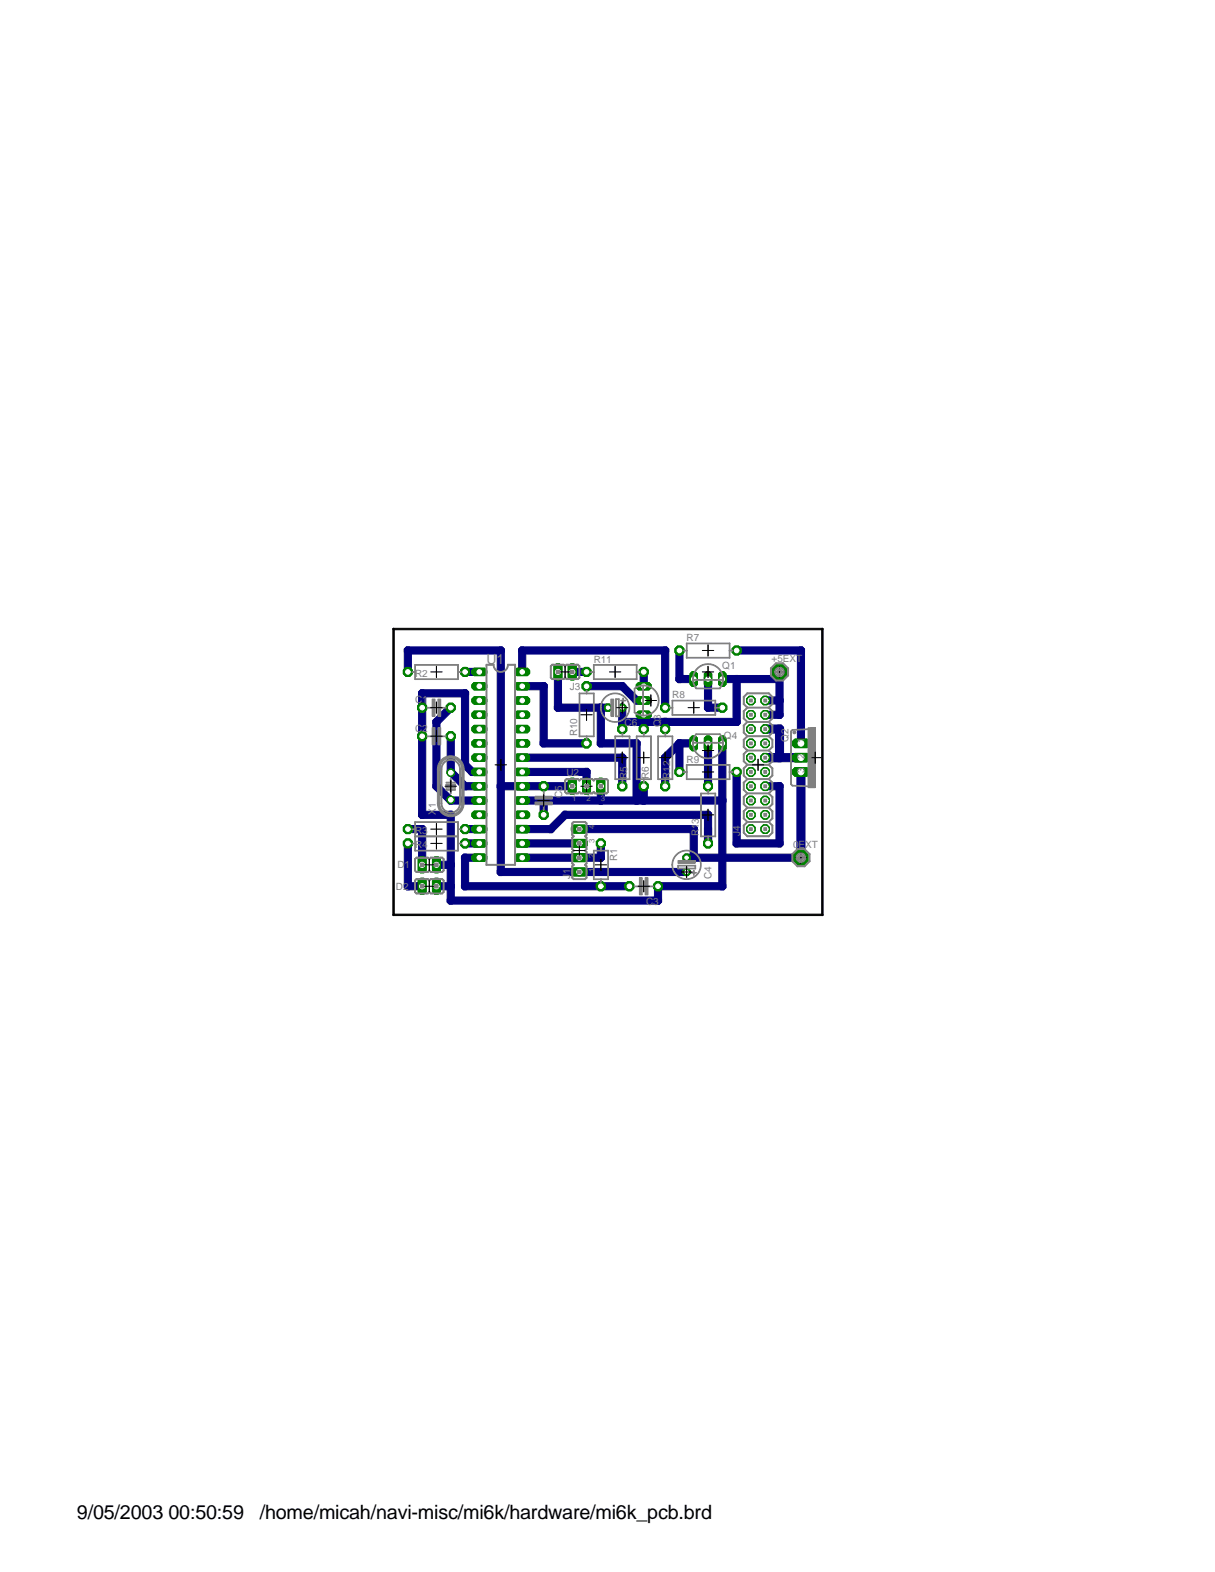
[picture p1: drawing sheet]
<svg xmlns="http://www.w3.org/2000/svg" width="216mm" height="279mm" viewBox="0 0 216 279" stroke-linecap="round" stroke-linejoin="round" font-family="sans-serif">
<defs><g id="words">
<g font-size="3.5">
<text x="13.7" y="269.9">9/05/2003 00:50:59</text>
<text x="46.2" y="269.9">/home/micah/navi-misc/mi6k/hardware/mi6k_pcb.brd</text>
</g>
<text font-size="2.5" fill="#808080" x="86.4" y="118">U1</text>
<g font-size="1.8" fill="#808080">
<text x="122" y="114">R7</text>
<text x="105.5" y="117.8">R11</text>
<text x="128.4" y="118.9">Q1</text>
<text x="137.1" y="117.6">+5EXT</text>
<text x="73.7" y="120.3">R2</text>
<text x="73.7" y="125">C1</text>
<text x="101.3" y="122.6">J3</text>
<text x="119.5" y="124.1">R8</text>
<text x="73.7" y="130.1">C2</text>
<text x="102.6" y="130.9" transform="rotate(-90 102.6 130.9)">R10</text>
<text x="111" y="129">C6</text>
<text x="117.4" y="129.3" transform="rotate(-90 117.4 129.3)">Q3</text>
<text x="128.6" y="131.4">Q4</text>
<text x="140.1" y="131.8" transform="rotate(-90 140.1 131.8)">Q2</text>
<text x="100.7" y="137.8">U2</text>
<text x="122" y="135.6">R9</text>
<text x="143" y="137.4" transform="rotate(-90 143 137.4)">3</text>
<text x="143" y="134.9" transform="rotate(-90 143 134.9)">2</text>
<text x="143" y="132.1" transform="rotate(-90 143 132.1)">1</text>
<text x="99.9" y="141.9" transform="rotate(-90 99.9 141.9)">C5</text>
<text x="111.5" y="138.5" transform="rotate(-90 111.5 138.5)">R5</text>
<text x="115.3" y="138.5" transform="rotate(-90 115.3 138.5)">R6</text>
<text x="119.1" y="138.5" transform="rotate(-90 119.1 138.5)">R12</text>
<text x="73.7" y="148.3">R3</text>
<text x="77.4" y="144.8" transform="rotate(-90 77.4 144.8)">X1</text>
<text x="124.2" y="148.6" transform="rotate(-90 124.2 148.6)">R13</text>
<text x="131.5" y="148.6" transform="rotate(-90 131.5 148.6)">J4</text>
<text x="70.6" y="154.3">D1</text>
<text x="73.7" y="150.8">R4</text>
<text x="109.7" y="153" transform="rotate(-90 109.7 153)">R1</text>
<text x="140.9" y="150.7">0EXT</text>
<text x="70.4" y="158.2">D2</text>
<text x="101.3" y="156.3" transform="rotate(-90 101.3 156.3)">J1</text>
<text x="114.8" y="160.8">C3</text>
<text x="126.4" y="156.3" transform="rotate(-90 126.4 156.3)">C4</text>
</g>
<g font-size="1.4" fill="#808080">
<text x="101.7" y="142.4">1</text>
<text x="104.2" y="142.4">2</text>
<text x="106.8" y="142.4">3</text>
<text x="105.6" y="149.9" transform="rotate(-90 105.6 149.9)">3</text>
<text x="105.6" y="147.4" transform="rotate(-90 105.6 147.4)">4</text>
<text x="105.6" y="155" transform="rotate(-90 105.6 155)">1</text>
<text x="105.6" y="152.4" transform="rotate(-90 105.6 152.4)">2</text>
</g>
</g></defs>
<path d="M135.7 128.9h3.1l.4 .4v.6l-.4 .4h-3.1l-.4-.4v-.6z" fill-rule="evenodd" fill="#000080"/>
<path d="M135.7 128.9h3.1l.4 .4v.6l-.4 .4h-3.1l-.4-.4v-.6z" fill="none" stroke="#000080" stroke-width=".18"/>
<path d="M138.2 128.9h.6l.4 .4v5.7l-.4 .4h-.6l-.4-.4v-5.7z" fill-rule="evenodd" fill="#000080"/>
<path d="M138.2 128.9h.6l.4 .4v5.7l-.4 .4h-.6l-.4-.4v-5.7z" fill="none" stroke="#000080" stroke-width=".18"/>
<path d="M135.7 133.9h3.1l.4 .5v.6l-.4 .4h-3.1l-.4-.4v-.6z" fill-rule="evenodd" fill="#000080"/>
<path d="M135.7 133.9h3.1l.4 .5v.6l-.4 .4h-3.1l-.4-.4v-.6z" fill="none" stroke="#000080" stroke-width=".18"/>
<path d="M135.7 133.9h6.9l.4 .5v.6l-.4 .4h-6.9l-.4-.4v-.6z" fill-rule="evenodd" fill="#000080"/>
<path d="M135.7 133.9h6.9l.4 .5v.6l-.4 .4h-6.9l-.4-.4v-.6z" fill="none" stroke="#000080" stroke-width=".18"/>
<path d="M130.3 115.3l.3-.3h12l.4 .3v.6l-.4 .3h-12l-.3-.3z" fill-rule="evenodd" fill="#000080"/>
<path d="M130.6 115h12l.4 .3v.6l-.4 .3h-12l-.3-.3v-.6z" fill="none" stroke="#000080" stroke-width=".18"/>
<path d="M142.1 115h.5l.4 .3v17.1l-.4 .4h-.5l-.4-.4v-17.1z" fill-rule="evenodd" fill="#000080"/>
<path d="M142.1 115h.5l.4 .3v17.1l-.4 .4h-.5l-.4-.4v-17.1z" fill="none" stroke="#000080" stroke-width=".18"/>
<path d="M120.5 115h.5l.4 .3v5.7l-.4 .3h-.5l-.4-.3v-5.7z" fill-rule="evenodd" fill="#000080"/>
<path d="M120.1 115.3l.4-.3h.5l.4 .3v5.7l-.4 .3h-.5l-.4-.3z" fill="none" stroke="#000080" stroke-width=".18"/>
<path d="M120.5 120.1h3l.4 .3v.6l-.4 .3h-3l-.4-.3v-.6z" fill-rule="evenodd" fill="#000080"/>
<path d="M120.1 120.4l.4-.3h3l.4 .3v.6l-.4 .3h-3l-.4-.3z" fill="none" stroke="#000080" stroke-width=".18"/>
<path d="M120.5 131.5h3l.4 .4v.5l-.4 .4h-3l-.4-.4v-.5z" fill-rule="evenodd" fill="#000080"/>
<path d="M120.1 131.9l.4-.4h3l.4 .4v.5l-.4 .4h-3l-.4-.4z" fill="none" stroke="#000080" stroke-width=".18"/>
<path d="M120.3 131.7l.2-.2h.5l.4 .4v.5l-2.9 2.9h-.6l-.3-.4v-.5z" fill-rule="evenodd" fill="#000080"/>
<path d="M117.6 134.4l2.9-2.9h.5l.4 .4v.5l-2.9 2.9h-.6l-.3-.4z" fill="none" stroke="#000080" stroke-width=".18"/>
<path d="M120.5 131.5h.5l.4 .4v5.6l-.4 .3h-.5l-.4-.3v-5.6z" fill-rule="evenodd" fill="#000080"/>
<path d="M120.1 131.9l.4-.4h.5l.4 .4v5.6l-.4 .3h-.5l-.4-.3z" fill="none" stroke="#000080" stroke-width=".18"/>
<path d="M117.6 134.4l.3-.4h.6l.3 .4v5.6l-.3 .4h-.6l-.3-.4z" fill-rule="evenodd" fill="#000080"/>
<path d="M117.6 134.4l.3-.4h.6l.3 .4v5.6l-.3 .4h-.6l-.3-.4z" fill="none" stroke="#000080" stroke-width=".18"/>
<path d="M125.6 131.5h.5l.3 .4v8.1l-.3 .4h-.5l-.4-.4v-8.1z" fill-rule="evenodd" fill="#000080"/>
<path d="M125.6 131.5h.5l.3 .4v8.1l-.3 .4h-.5l-.4-.4v-8.1z" fill="none" stroke="#000080" stroke-width=".18"/>
<path d="M135.7 139.1h3.1l.3 .4v.5l-.3 .4h-3.1l-.4-.4v-.5z" fill-rule="evenodd" fill="#000080"/>
<path d="M135.7 139.1h3.1l.4 .4v.5l-.4 .4h-3.1l-.4-.4v-.5z" fill="none" stroke="#000080" stroke-width=".18"/>
<path d="M137.9 139.5l.4-.4h.5l.3 .4v10.7l-.3 .3h-.5l-.4-.3z" fill-rule="evenodd" fill="#000080"/>
<path d="M138.3 139.1h.5l.4 .4v10.7l-.4 .3h-.5l-.4-.3v-10.7z" fill="none" stroke="#000080" stroke-width=".18"/>
<path d="M130.3 149.6l.3-.3h8.2l.3 .3v.6l-.3 .3h-8.2l-.3-.3z" fill-rule="evenodd" fill="#000080"/>
<path d="M130.6 149.3h8.2l.4 .3v.6l-.4 .3h-8.2l-.3-.3v-.6z" fill="none" stroke="#000080" stroke-width=".18"/>
<path d="M130.3 136.9l.3-.3h.6l.3 .3v13.3l-.3 .3h-.6l-.3-.3z" fill-rule="evenodd" fill="#000080"/>
<path d="M130.6 136.6h.6l.3 .3v13.3l-.3 .3h-.6l-.3-.3v-13.3z" fill="none" stroke="#000080" stroke-width=".18"/>
<path d="M135.7 126.4h3.1l.3 .4v.5l-.3 .4h-3.1l-.4-.4v-.5z" fill-rule="evenodd" fill="#000080"/>
<path d="M135.7 126.4h3.1l.4 .4v.5l-.4 .4h-3.1l-.4-.4v-.5z" fill="none" stroke="#000080" stroke-width=".18"/>
<path d="M135.7 123.9h3.1l.3 .3v.6l-.3 .3h-3.1l-.4-.3v-.6z" fill-rule="evenodd" fill="#000080"/>
<path d="M135.7 123.9h3.1l.4 .3v.6l-.4 .3h-3.1l-.4-.3v-.6z" fill="none" stroke="#000080" stroke-width=".18"/>
<path d="M137.9 124.2l.4-.3h.5l.3 .3v3.1l-.3 .4h-.5l-.4-.4z" fill-rule="evenodd" fill="#000080"/>
<path d="M138.3 123.9h.5l.4 .3v3.1l-.4 .4h-.5l-.4-.4v-3.1z" fill="none" stroke="#000080" stroke-width=".18"/>
<path d="M137.9 120.4l.4-.3h.5l.3 .3v4.4l-.3 .3h-.5l-.4-.3z" fill-rule="evenodd" fill="#000080"/>
<path d="M138.3 120.1h.5l.4 .3v4.4l-.4 .3h-.5l-.4-.3v-4.4z" fill="none" stroke="#000080" stroke-width=".18"/>
<path d="M128.1 120.1h3.1l.3 .3v.6l-.3 .3h-3.1l-.4-.3v-.6z" fill-rule="evenodd" fill="#000080"/>
<path d="M128.1 120.1h3.1l.3 .3v.6l-.3 .3h-3.1l-.4-.3v-.6z" fill="none" stroke="#000080" stroke-width=".18"/>
<path d="M130.3 120.4l.3-.3h8.2l.3 .3v.6l-.3 .3h-8.2l-.3-.3z" fill-rule="evenodd" fill="#000080"/>
<path d="M130.6 120.1h8.2l.4 .3v.6l-.4 .3h-8.2l-.3-.3v-.6z" fill="none" stroke="#000080" stroke-width=".18"/>
<path d="M130.3 120.4l.3-.3h.6l.3 .3v8.2l-.3 .3h-.6l-.3-.3z" fill-rule="evenodd" fill="#000080"/>
<path d="M130.6 120.1h.6l.3 .3v8.2l-.3 .3h-.6l-.3-.3v-8.2z" fill="none" stroke="#000080" stroke-width=".18"/>
<path d="M117.6 128l.3-.3h13.3l.3 .3v.6l-.3 .3h-13.3l-.3-.3z" fill-rule="evenodd" fill="#000080"/>
<path d="M117.6 128l.3-.3h13.3l.3 .3v.6l-.3 .3h-13.3l-.3-.3z" fill="none" stroke="#000080" stroke-width=".18"/>
<path d="M117.6 128l.3-.3h.6l.3 .3v1.8l-.3 .4h-.6l-.3-.4z" fill-rule="evenodd" fill="#000080"/>
<path d="M117.6 128l.3-.3h.6l.3 .3v1.8l-.3 .4h-.6l-.3-.4z" fill="none" stroke="#000080" stroke-width=".18"/>
<path d="M114.1 127.7h4.4l.3 .3v.6l-.3 .3h-4.4l-.4-.3v-.6z" fill-rule="evenodd" fill="#000080"/>
<path d="M113.7 128l.4-.3h4.4l.3 .3v.6l-.3 .3h-4.4l-.4-.3z" fill="none" stroke="#000080" stroke-width=".18"/>
<path d="M114.1 127.7h.5l.4 .3v1.8l-.4 .4h-.5l-.4-.4v-1.8z" fill-rule="evenodd" fill="#000080"/>
<path d="M113.7 128l.4-.3h.5l.4 .3v1.8l-.4 .4h-.5l-.4-.4z" fill="none" stroke="#000080" stroke-width=".18"/>
<path d="M109.9 128l.4-.3h4.3l.4 .3v.6l-.4 .3h-4.3l-.4-.3z" fill-rule="evenodd" fill="#000080"/>
<path d="M109.9 128l.4-.3h4.3l.4 .3v.6l-.4 .3h-4.3l-.4-.3z" fill="none" stroke="#000080" stroke-width=".18"/>
<path d="M109.9 128l.4-.3h.5l.4 .3v1.8l-.4 .4h-.5l-.4-.4z" fill-rule="evenodd" fill="#000080"/>
<path d="M109.9 128l.4-.3h.5l.4 .3v1.8l-.4 .4h-.5l-.4-.4z" fill="none" stroke="#000080" stroke-width=".18"/>
<path d="M109.9 125.5l.4-.4h.5l.4 .4v3.1l-.4 .3h-.5l-.4-.3z" fill-rule="evenodd" fill="#000080"/>
<path d="M109.9 125.5l.4-.4h.5l.4 .4v3.1l-.4 .3h-.5l-.4-.3z" fill="none" stroke="#000080" stroke-width=".18"/>
<path d="M114.1 126.4h.5l.4 .4v1.8l-.4 .3h-.5l-.4-.3v-1.8z" fill-rule="evenodd" fill="#000080"/>
<path d="M113.7 126.8l.4-.4h.5l.4 .4v1.8l-.4 .3h-.5l-.4-.3z" fill="none" stroke="#000080" stroke-width=".18"/>
<path d="M137.9 119.2l.4-.4h.5l.3 .4v1.8l-.3 .3h-.5l-.4-.3z" fill-rule="evenodd" fill="#000080"/>
<path d="M138.3 118.8h.5l.4 .4v1.8l-.4 .3h-.5l-.4-.3v-1.8z" fill="none" stroke="#000080" stroke-width=".18"/>
<path d="M92.2 134.4l.3-.4h18.3l.4 .4v.5l-.4 .4h-18.3l-.3-.4z" fill-rule="evenodd" fill="#000080"/>
<path d="M92.2 134.4l.3-.4h18.3l.4 .4v.5l-.4 .4h-18.3l-.3-.4z" fill="none" stroke="#000080" stroke-width=".18"/>
<path d="M109.9 134.4l.4-.4h.5l.4 .4v5.6l-.4 .4h-.5l-.4-.4z" fill-rule="evenodd" fill="#000080"/>
<path d="M109.9 134.4l.4-.4h.5l.4 .4v5.6l-.4 .4h-.5l-.4-.4z" fill="none" stroke="#000080" stroke-width=".18"/>
<path d="M92.2 115.3l.3-.3h.6l.3 .3v4.4l-.3 .4h-.6l-.3-.4z" fill-rule="evenodd" fill="#000080"/>
<path d="M92.5 115h.6l.3 .3v4.4l-.3 .4h-.6l-.3-.4v-4.4z" fill="none" stroke="#000080" stroke-width=".18"/>
<path d="M117.6 115.3l.3-.3h.6l.3 .3v10.7l-.3 .4h-.6l-.3-.4z" fill-rule="evenodd" fill="#000080"/>
<path d="M117.6 115.3l.3-.3h.6l.3 .3v10.7l-.3 .4h-.6l-.3-.4z" fill="none" stroke="#000080" stroke-width=".18"/>
<path d="M92.2 115.3l.3-.3h26l.3 .3v.6l-.3 .3h-26l-.3-.3z" fill-rule="evenodd" fill="#000080"/>
<path d="M92.5 115h26l.3 .3v.6l-.3 .3h-26l-.3-.3v-.6z" fill="none" stroke="#000080" stroke-width=".18"/>
<path d="M125.6 120.1h.5l.3 .3v5.6l-.3 .4h-.5l-.4-.4v-5.6z" fill-rule="evenodd" fill="#000080"/>
<path d="M125.6 120.1h.5l.3 .3v5.6l-.3 .4h-.5l-.4-.4v-5.6z" fill="none" stroke="#000080" stroke-width=".18"/>
<path d="M125.6 125.1h3l.4 .4v.5l-.4 .4h-3l-.4-.4v-.5z" fill-rule="evenodd" fill="#000080"/>
<path d="M125.6 125.1h3l.4 .4v.5l-.4 .4h-3l-.4-.4v-.5z" fill="none" stroke="#000080" stroke-width=".18"/>
<path d="M114.1 118.8h.5l.4 .4v3l-.4 .4h-.5l-.4-.4v-3z" fill-rule="evenodd" fill="#000080"/>
<path d="M113.7 119.2l.4-.4h.5l.4 .4v3l-.4 .4h-.5l-.4-.4z" fill="none" stroke="#000080" stroke-width=".18"/>
<path d="M101 119.2l.4-.4h3.1l.4 .4v.5l-.4 .4h-3.1l-.4-.4z" fill-rule="evenodd" fill="#000080"/>
<path d="M101.4 118.8h3.1l.4 .4v.5l-.4 .4h-3.1l-.4-.4v-.5z" fill="none" stroke="#000080" stroke-width=".18"/>
<path d="M104 121.3h6.8l.4 .4v.5l-.4 .4h-6.8l-.4-.4v-.5z" fill-rule="evenodd" fill="#000080"/>
<path d="M103.6 121.7l.4-.4h6.8l.4 .4v.5l-.4 .4h-6.8l-.4-.4z" fill="none" stroke="#000080" stroke-width=".18"/>
<path d="M109.9 121.7l.4-.4h.5l2.9 2.9v.6l-.3 .3h-.5l-3-2.9z" fill-rule="evenodd" fill="#000080"/>
<path d="M110.3 121.3h.5l2.9 2.9v.6l-.3 .3h-.5l-3-2.9v-.5z" fill="none" stroke="#000080" stroke-width=".18"/>
<path d="M112.9 123.9h1.7l.4 .3v.6l-.4 .3h-1.7l-.4-.3v-.6z" fill-rule="evenodd" fill="#000080"/>
<path d="M112.5 124.2l.4-.3h1.7l.4 .3v.6l-.4 .3h-1.7l-.4-.3z" fill="none" stroke="#000080" stroke-width=".18"/>
<path d="M92.2 121.7l.3-.4h4.4l.3 .4v.5l-.3 .4h-4.4l-.3-.4z" fill-rule="evenodd" fill="#000080"/>
<path d="M92.5 121.3h4.4l.3 .4v.5l-.3 .4h-4.4l-.3-.4v-.5z" fill="none" stroke="#000080" stroke-width=".18"/>
<path d="M96.3 121.3h.6l.3 .4v10.7l-.3 .4h-.6l-.3-.4v-10.7z" fill-rule="evenodd" fill="#000080"/>
<path d="M96.3 121.3h.6l.3 .4v10.7l-.3 .4h-.6l-.3-.4v-10.7z" fill="none" stroke="#000080" stroke-width=".18"/>
<path d="M96.3 131.5h8.2l.4 .4v.5l-.4 .4h-8.2l-.3-.4v-.5z" fill-rule="evenodd" fill="#000080"/>
<path d="M96 131.9l.3-.4h8.2l.4 .4v.5l-.4 .4h-8.2l-.3-.4z" fill="none" stroke="#000080" stroke-width=".18"/>
<path d="M92.2 136.9l.3-.3h12l.4 .3v.6l-.4 .3h-12l-.3-.3z" fill-rule="evenodd" fill="#000080"/>
<path d="M92.2 136.9l.3-.3h12l.4 .3v.6l-.4 .3h-12l-.3-.3z" fill="none" stroke="#000080" stroke-width=".18"/>
<path d="M104 136.6h.5l.4 .3v3.1l-.4 .4h-.5l-.4-.4v-3.1z" fill-rule="evenodd" fill="#000080"/>
<path d="M103.6 136.9l.4-.3h.5l.4 .3v3.1l-.4 .4h-.5l-.4-.4z" fill="none" stroke="#000080" stroke-width=".18"/>
<path d="M96.3 139.1h5.6l.4 .4v.5l-.4 .4h-5.6l-.3-.4v-.5z" fill-rule="evenodd" fill="#000080"/>
<path d="M96 139.5l.3-.4h5.6l.4 .4v.5l-.4 .4h-5.6l-.3-.4z" fill="none" stroke="#000080" stroke-width=".18"/>
<path d="M92.2 139.5l.3-.4h4.4l.3 .4v.5l-.3 .4h-4.4l-.3-.4z" fill-rule="evenodd" fill="#000080"/>
<path d="M92.2 139.5l.3-.4h4.4l.3 .4v.5l-.3 .4h-4.4l-.3-.4z" fill="none" stroke="#000080" stroke-width=".18"/>
<path d="M88.7 139.1h4.4l.3 .4v.5l-.3 .4h-4.4l-.4-.4v-.5z" fill-rule="evenodd" fill="#000080"/>
<path d="M88.3 139.5l.4-.4h4.4l.3 .4v.5l-.3 .4h-4.4l-.4-.4z" fill="none" stroke="#000080" stroke-width=".18"/>
<path d="M88.7 154.3h14.5l.4 .4v.5l-.4 .4h-14.5l-.4-.4v-.5z" fill-rule="evenodd" fill="#000080"/>
<path d="M88.7 154.3h14.5l.4 .4v.5l-.4 .4h-14.5l-.4-.4v-.5z" fill="none" stroke="#000080" stroke-width=".18"/>
<path d="M88.7 139.1h.5l.4 .4v15.7l-.4 .4h-.5l-.4-.4v-15.7z" fill-rule="evenodd" fill="#000080"/>
<path d="M88.3 139.5l.4-.4h.5l.4 .4v15.7l-.4 .4h-.5l-.4-.4z" fill="none" stroke="#000080" stroke-width=".18"/>
<path d="M102.3 154.7l.4-.4h19.6l.3 .4v.5l-.3 .4h-19.6l-.4-.4z" fill-rule="evenodd" fill="#000080"/>
<path d="M102.7 154.3h19.6l.3 .4v.5l-.3 .4h-19.6l-.4-.4v-.5z" fill="none" stroke="#000080" stroke-width=".18"/>
<path d="M88.7 115h.5l.4 .3v24.7l-.4 .4h-.5l-.4-.4v-24.7z" fill-rule="evenodd" fill="#000080"/>
<path d="M88.7 115h.5l.4 .3v24.7l-.4 .4h-.5l-.4-.4v-24.7z" fill="none" stroke="#000080" stroke-width=".18"/>
<path d="M71.8 115.3l.4-.3h17l.4 .3v.6l-.4 .3h-17l-.4-.3z" fill-rule="evenodd" fill="#000080"/>
<path d="M71.8 115.3l.4-.3h17l.4 .3v.6l-.4 .3h-17l-.4-.3z" fill="none" stroke="#000080" stroke-width=".18"/>
<path d="M71.8 115.3l.4-.3h.5l.4 .3v4.4l-.4 .4h-.5l-.4-.4z" fill-rule="evenodd" fill="#000080"/>
<path d="M71.8 115.3l.4-.3h.5l.4 .3v4.4l-.4 .4h-.5l-.4-.4z" fill="none" stroke="#000080" stroke-width=".18"/>
<path d="M92.2 147.1l.3-.4h5.6l.4 .4v.5l-.4 .4h-5.6l-.3-.4z" fill-rule="evenodd" fill="#000080"/>
<path d="M92.5 146.7h5.6l.4 .4v.5l-.4 .4h-5.6l-.3-.4v-.5z" fill="none" stroke="#000080" stroke-width=".18"/>
<path d="M97.2 147.1l3-2.9h.5l.3 .4v.5l-2.9 2.9h-.5l-.4-.4z" fill-rule="evenodd" fill="#000080"/>
<path d="M100.2 144.2h.5l.3 .4v.5l-2.9 2.9h-.5l-.4-.4v-.5z" fill="none" stroke="#000080" stroke-width=".18"/>
<path d="M100.2 144.2h25.9l.3 .4v.5l-.3 .4h-25.9l-.4-.4v-.5z" fill-rule="evenodd" fill="#000080"/>
<path d="M99.8 144.6l.4-.4h25.9l.3 .4v.5l-.3 .4h-25.9l-.4-.4z" fill="none" stroke="#000080" stroke-width=".18"/>
<path d="M125.6 146.7h.5l.3 .4v3.1l-.3 .3h-.5l-.4-.3v-3.1z" fill-rule="evenodd" fill="#000080"/>
<path d="M125.6 146.7h.5l.3 .4v3.1l-.3 .3h-.5l-.4-.3v-3.1z" fill="none" stroke="#000080" stroke-width=".18"/>
<path d="M125.6 144.2h.5l.3 .4v5.6l-.3 .3h-.5l-.4-.3v-5.6z" fill-rule="evenodd" fill="#000080"/>
<path d="M125.6 144.2h.5l.3 .4v5.6l-.3 .3h-.5l-.4-.3v-5.6z" fill="none" stroke="#000080" stroke-width=".18"/>
<path d="M92.2 149.6l.3-.3h10.7l.4 .3v.6l-.4 .3h-10.7l-.3-.3z" fill-rule="evenodd" fill="#000080"/>
<path d="M92.5 149.3h10.7l.4 .3v.6l-.4 .3h-10.7l-.3-.3v-.6z" fill="none" stroke="#000080" stroke-width=".18"/>
<path d="M82.4 118.8h3l.4 .4v.5l-.4 .4h-3l-.4-.4v-.5z" fill-rule="evenodd" fill="#000080"/>
<path d="M82.4 118.8h3l.4 .4v.5l-.4 .4h-3l-.4-.4v-.5z" fill="none" stroke="#000080" stroke-width=".18"/>
<path d="M82.4 146.7h3l.4 .4v.5l-.4 .4h-3l-.4-.4v-.5z" fill-rule="evenodd" fill="#000080"/>
<path d="M82.4 146.7h3l.4 .4v.5l-.4 .4h-3l-.4-.4v-.5z" fill="none" stroke="#000080" stroke-width=".18"/>
<path d="M82.4 149.3h3l.4 .3v.6l-.4 .3h-3l-.4-.3v-.6z" fill-rule="evenodd" fill="#000080"/>
<path d="M82.4 149.3h3l.4 .3v.6l-.4 .3h-3l-.4-.3v-.6z" fill="none" stroke="#000080" stroke-width=".18"/>
<path d="M79.5 142l.3-.4h5.6l.4 .4v.5l-.4 .4h-5.6l-.3-.4z" fill-rule="evenodd" fill="#000080"/>
<path d="M79.5 142l.3-.4h5.6l.4 .4v.5l-.4 .4h-5.6l-.3-.4z" fill="none" stroke="#000080" stroke-width=".18"/>
<path d="M76.9 139.5l.4-.4h.5l2.9 2.9v.5l-.3 .4h-.6l-2.9-2.9z" fill-rule="evenodd" fill="#000080"/>
<path d="M76.9 139.5l.4-.4h.5l2.9 2.9v.5l-.3 .4h-.6l-2.9-2.9z" fill="none" stroke="#000080" stroke-width=".18"/>
<path d="M76.9 128l.4-.3h.5l.4 .3v12l-.4 .4h-.5l-.4-.4z" fill-rule="evenodd" fill="#000080"/>
<path d="M76.9 128l.4-.3h.5l.4 .3v12l-.4 .4h-.5l-.4-.4z" fill="none" stroke="#000080" stroke-width=".18"/>
<path d="M76.9 128l2.9-2.9h.6l.3 .4v.5l-2.9 2.9h-.5l-.4-.3z" fill-rule="evenodd" fill="#000080"/>
<path d="M76.9 128l2.9-2.9h.6l.3 .4v.5l-2.9 2.9h-.5l-.4-.3z" fill="none" stroke="#000080" stroke-width=".18"/>
<path d="M79.5 136.9l.3-.3h.6l2.9 2.9v.5l-.4 .4h-.5l-2.9-2.9z" fill-rule="evenodd" fill="#000080"/>
<path d="M79.5 136.9l.3-.3h.6l2.9 2.9v.5l-.4 .4h-.5l-2.9-2.9z" fill="none" stroke="#000080" stroke-width=".18"/>
<path d="M82.4 139.1h3l.4 .4v.5l-.4 .4h-3l-.4-.4v-.5z" fill-rule="evenodd" fill="#000080"/>
<path d="M82 139.5l.4-.4h3l.4 .4v.5l-.4 .4h-3l-.4-.4z" fill="none" stroke="#000080" stroke-width=".18"/>
<path d="M79.5 130.6l.3-.4h.6l.3 .4v6.9l-.3 .3h-.6l-.3-.3z" fill-rule="evenodd" fill="#000080"/>
<path d="M79.5 130.6l.3-.4h.6l.3 .4v6.9l-.3 .3h-.6l-.3-.3z" fill="none" stroke="#000080" stroke-width=".18"/>
<path d="M72.2 146.7h3.1l.3 .4v.5l-.3 .4h-3.1l-.4-.4v-.5z" fill-rule="evenodd" fill="#000080"/>
<path d="M71.8 147.1l.4-.4h3.1l.3 .4v.5l-.3 .4h-3.1l-.4-.4z" fill="none" stroke="#000080" stroke-width=".18"/>
<path d="M74.8 146.7h.5l.3 .4v6.9l-.3 .3h-.5l-.4-.3v-6.9z" fill-rule="evenodd" fill="#000080"/>
<path d="M74.4 147.1l.4-.4h.5l.3 .4v6.9l-.3 .3h-.5l-.4-.3z" fill="none" stroke="#000080" stroke-width=".18"/>
<path d="M72.2 149.3h.5l.4 .3v8.2l-.4 .4h-.5l-.4-.4v-8.2z" fill-rule="evenodd" fill="#000080"/>
<path d="M71.8 149.6l.4-.3h.5l.4 .3v8.2l-.4 .4h-.5l-.4-.4z" fill="none" stroke="#000080" stroke-width=".18"/>
<path d="M72.2 156.9h3.1l.3 .4v.5l-.3 .4h-3.1l-.4-.4v-.5z" fill-rule="evenodd" fill="#000080"/>
<path d="M71.8 157.3l.4-.4h3.1l.3 .4v.5l-.3 .4h-3.1l-.4-.4z" fill="none" stroke="#000080" stroke-width=".18"/>
<path d="M102.3 147.1l.4-.4h20.8l.4 .4v.5l-.4 .4h-20.8l-.4-.4z" fill-rule="evenodd" fill="#000080"/>
<path d="M102.7 146.7h20.8l.4 .4v.5l-.4 .4h-20.8l-.4-.4v-.5z" fill="none" stroke="#000080" stroke-width=".18"/>
<path d="M98.9 118.8h.5l.4 .4v6.8l-.4 .4h-.5l-.4-.4v-6.8z" fill-rule="evenodd" fill="#000080"/>
<path d="M98.9 118.8h.5l.4 .4v6.8l-.4 .4h-.5l-.4-.4v-6.8z" fill="none" stroke="#000080" stroke-width=".18"/>
<path d="M122.6 147.1l.4-.4h.5l.4 .4v5.6l-.4 .4h-.5l-.4-.4z" fill-rule="evenodd" fill="#000080"/>
<path d="M123 146.7h.5l.4 .4v5.6l-.4 .4h-.5l-.4-.4v-5.6z" fill="none" stroke="#000080" stroke-width=".18"/>
<path d="M121.7 151.8h1.8l.4 .4v.5l-.4 .4h-1.8l-.3-.4v-.5z" fill-rule="evenodd" fill="#000080"/>
<path d="M121.7 151.8h1.8l.4 .4v.5l-.4 .4h-1.8l-.3-.4v-.5z" fill="none" stroke="#000080" stroke-width=".18"/>
<path d="M141.6 136.9l.4-.4h.6l.4 .4v15.8l-.4 .5h-.6l-.4-.5z" fill-rule="evenodd" fill="#000080"/>
<path d="M142 136.5h.6l.4 .4v15.8l-.4 .5h-.6l-.4-.5v-15.8z" fill="none" stroke="#000080" stroke-width=".18"/>
<path d="M128.1 151.8h14.5l.4 .4v.5l-.4 .4h-14.5l-.4-.4v-.5z" fill-rule="evenodd" fill="#000080"/>
<path d="M128.1 151.8h14.5l.4 .4v.5l-.4 .4h-14.5l-.4-.4v-.5z" fill="none" stroke="#000080" stroke-width=".18"/>
<path d="M122.6 152.2l.4-.4h5.6l.4 .4v.5l-.4 .4h-5.6l-.4-.4z" fill-rule="evenodd" fill="#000080"/>
<path d="M123 151.8h5.6l.4 .4v.5l-.4 .4h-5.6l-.4-.4v-.5z" fill="none" stroke="#000080" stroke-width=".18"/>
<path d="M128.1 151.8h.5l.4 .4v5.6l-.4 .4h-.5l-.4-.4v-5.6z" fill-rule="evenodd" fill="#000080"/>
<path d="M128.1 151.8h.5l.4 .4v5.6l-.4 .4h-.5l-.4-.4v-5.6z" fill="none" stroke="#000080" stroke-width=".18"/>
<path d="M106.5 125.1h1.8l.4 .4v.5l-.4 .4h-1.8l-.4-.4v-.5z" fill-rule="evenodd" fill="#000080"/>
<path d="M106.1 125.5l.4-.4h1.8l.4 .4v.5l-.4 .4h-1.8l-.4-.4z" fill="none" stroke="#000080" stroke-width=".18"/>
<path d="M98.9 125.1h8.1l.4 .4v.5l-.4 .4h-8.1l-.4-.4v-.5z" fill-rule="evenodd" fill="#000080"/>
<path d="M98.5 125.5l.4-.4h8.1l.4 .4v.5l-.4 .4h-8.1l-.4-.4z" fill="none" stroke="#000080" stroke-width=".18"/>
<path d="M106.5 125.1h.5l.4 .4v6.9l-.4 .4h-.5l-.4-.4v-6.9z" fill-rule="evenodd" fill="#000080"/>
<path d="M106.1 125.5l.4-.4h.5l.4 .4v6.9l-.4 .4h-.5l-.4-.4z" fill="none" stroke="#000080" stroke-width=".18"/>
<path d="M128.1 131.5h.5l.4 .4v10.6l-.4 .4h-.5l-.4-.4v-10.6z" fill-rule="evenodd" fill="#000080"/>
<path d="M128.1 131.5h.5l.4 .4v10.6l-.4 .4h-.5l-.4-.4v-10.6z" fill="none" stroke="#000080" stroke-width=".18"/>
<path d="M128.1 141.6h.5l.4 .4v10.7l-.4 .4h-.5l-.4-.4v-10.7z" fill-rule="evenodd" fill="#000080"/>
<path d="M128.1 141.6h.5l.4 .4v10.7l-.4 .4h-.5l-.4-.4v-10.7z" fill="none" stroke="#000080" stroke-width=".18"/>
<path d="M114.1 139.1h.5l.4 .4v3l-.4 .4h-.5l-.4-.4v-3z" fill-rule="evenodd" fill="#000080"/>
<path d="M113.7 139.5l.4-.4h.5l.4 .4v3l-.4 .4h-.5l-.4-.4z" fill="none" stroke="#000080" stroke-width=".18"/>
<path d="M114.1 141.6h14.5l.4 .4v.5l-.4 .4h-14.5l-.4-.4v-.5z" fill-rule="evenodd" fill="#000080"/>
<path d="M113.7 142l.4-.4h14.5l.4 .4v.5l-.4 .4h-14.5l-.4-.4z" fill="none" stroke="#000080" stroke-width=".18"/>
<path d="M106.5 131.5h6.9l.3 .4v.5l-.3 .4h-6.9l-.4-.4v-.5z" fill-rule="evenodd" fill="#000080"/>
<path d="M106.1 131.9l.4-.4h6.9l.3 .4v.5l-.3 .4h-6.9l-.4-.4z" fill="none" stroke="#000080" stroke-width=".18"/>
<path d="M112.9 131.5h.5l.3 .4v10.6l-.3 .4h-.5l-.4-.4v-10.6z" fill-rule="evenodd" fill="#000080"/>
<path d="M112.5 131.9l.4-.4h.5l.3 .4v10.6l-.3 .4h-.5l-.4-.4z" fill="none" stroke="#000080" stroke-width=".18"/>
<path d="M112.9 141.6h1.7l.4 .4v.5l-.4 .4h-1.7l-.4-.4v-.5z" fill-rule="evenodd" fill="#000080"/>
<path d="M112.5 142l.4-.4h1.7l.4 .4v.5l-.4 .4h-1.7l-.4-.4z" fill="none" stroke="#000080" stroke-width=".18"/>
<path d="M106.5 139.1h.5l.4 .4v3l-.4 .4h-.5l-.4-.4v-3z" fill-rule="evenodd" fill="#000080"/>
<path d="M106.1 139.5l.4-.4h.5l.4 .4v3l-.4 .4h-.5l-.4-.4z" fill="none" stroke="#000080" stroke-width=".18"/>
<path d="M106.5 141.6h6.9l.3 .4v.5l-.3 .4h-6.9l-.4-.4v-.5z" fill-rule="evenodd" fill="#000080"/>
<path d="M106.1 142l.4-.4h6.9l.3 .4v.5l-.3 .4h-6.9l-.4-.4z" fill="none" stroke="#000080" stroke-width=".18"/>
<path d="M92.2 142l.3-.4h4.4l.3 .4v.5l-.3 .4h-4.4l-.3-.4z" fill-rule="evenodd" fill="#000080"/>
<path d="M92.2 142l.3-.4h4.4l.3 .4v.5l-.3 .4h-4.4l-.3-.4z" fill="none" stroke="#000080" stroke-width=".18"/>
<path d="M96.3 141.6h10.7l.4 .4v.5l-.4 .4h-10.7l-.3-.4v-.5z" fill-rule="evenodd" fill="#000080"/>
<path d="M96 142l.3-.4h10.7l.4 .4v.5l-.4 .4h-10.7l-.3-.4z" fill="none" stroke="#000080" stroke-width=".18"/>
<path d="M96.3 141.6h.6l.3 .4v3.1l-.3 .4h-.6l-.3-.4v-3.1z" fill-rule="evenodd" fill="#000080"/>
<path d="M96 142l.3-.4h.6l.3 .4v3.1l-.3 .4h-.6l-.3-.4z" fill="none" stroke="#000080" stroke-width=".18"/>
<path d="M116.3 157.3l.4-.4h11.9l.4 .4v.5l-.4 .4h-11.9l-.4-.4z" fill-rule="evenodd" fill="#000080"/>
<path d="M116.7 156.9h11.9l.4 .4v.5l-.4 .4h-11.9l-.4-.4v-.5z" fill="none" stroke="#000080" stroke-width=".18"/>
<path d="M116.3 157.3l.4-.4h.5l.4 .4v3l-.4 .4h-.5l-.4-.4z" fill-rule="evenodd" fill="#000080"/>
<path d="M116.7 156.9h.5l.4 .4v3l-.4 .4h-.5l-.4-.4v-3z" fill="none" stroke="#000080" stroke-width=".18"/>
<path d="M79.8 159.4h37.4l.4 .4v.5l-.4 .4h-37.4l-.3-.4v-.5z" fill-rule="evenodd" fill="#000080"/>
<path d="M79.5 159.8l.3-.4h37.4l.4 .4v.5l-.4 .4h-37.4l-.3-.4z" fill="none" stroke="#000080" stroke-width=".18"/>
<path d="M74.8 125.1h.5l.3 .4v19.6l-.3 .4h-.5l-.4-.4v-19.6z" fill-rule="evenodd" fill="#000080"/>
<path d="M74.4 125.5l.4-.4h.5l.3 .4v19.6l-.3 .4h-.5l-.4-.4z" fill="none" stroke="#000080" stroke-width=".18"/>
<path d="M74.8 144.2h5.6l.3 .4v.5l-.3 .4h-5.6l-.4-.4v-.5z" fill-rule="evenodd" fill="#000080"/>
<path d="M74.4 144.6l.4-.4h5.6l.3 .4v.5l-.3 .4h-5.6l-.4-.4z" fill="none" stroke="#000080" stroke-width=".18"/>
<path d="M79.5 144.6l.3-.4h.6l.3 .4v9.4l-.3 .3h-.6l-.3-.3z" fill-rule="evenodd" fill="#000080"/>
<path d="M79.5 144.6l.3-.4h.6l.3 .4v9.4l-.3 .3h-.6l-.3-.3z" fill="none" stroke="#000080" stroke-width=".18"/>
<path d="M76.9 153.4l.4-.3h3.1l.3 .3v.6l-.3 .3h-3.1l-.4-.3z" fill-rule="evenodd" fill="#000080"/>
<path d="M76.9 153.4l.4-.3h3.1l.3 .3v.6l-.3 .3h-3.1l-.4-.3z" fill="none" stroke="#000080" stroke-width=".18"/>
<path d="M79.8 153.1h.6l.3 .3v4.4l-.3 .4h-.6l-.3-.4v-4.4z" fill-rule="evenodd" fill="#000080"/>
<path d="M79.5 153.4l.3-.3h.6l.3 .3v4.4l-.3 .4h-.6l-.3-.4z" fill="none" stroke="#000080" stroke-width=".18"/>
<path d="M76.9 157.3l.4-.4h3.1l.3 .4v.5l-.3 .4h-3.1l-.4-.4z" fill-rule="evenodd" fill="#000080"/>
<path d="M76.9 157.3l.4-.4h3.1l.3 .4v.5l-.3 .4h-3.1l-.4-.4z" fill="none" stroke="#000080" stroke-width=".18"/>
<path d="M79.5 157.3l.3-.4h.6l.3 .4v3l-.3 .4h-.6l-.3-.4z" fill-rule="evenodd" fill="#000080"/>
<path d="M79.5 157.3l.3-.4h.6l.3 .4v3l-.3 .4h-.6l-.3-.4z" fill="none" stroke="#000080" stroke-width=".18"/>
<path d="M83.6 136.6h1.8l.4 .3v.6l-.4 .3h-1.8l-.3-.3v-.6z" fill-rule="evenodd" fill="#000080"/>
<path d="M83.3 136.9l.3-.3h1.8l.4 .3v.6l-.4 .3h-1.8l-.3-.3z" fill="none" stroke="#000080" stroke-width=".18"/>
<path d="M82.4 135.3h.5l1.6 1.6v.6l-.3 .3h-.6l-1.6-1.6v-.5z" fill-rule="evenodd" fill="#000080"/>
<path d="M82 135.7l.4-.4h.5l1.6 1.6v.6l-.3 .3h-.6l-1.6-1.6z" fill="none" stroke="#000080" stroke-width=".18"/>
<path d="M82.4 122.6h.5l.4 .4v13.2l-.4 .4h-.5l-.4-.4v-13.2z" fill-rule="evenodd" fill="#000080"/>
<path d="M82.4 122.6h.5l.4 .4v13.2l-.4 .4h-.5l-.4-.4v-13.2z" fill="none" stroke="#000080" stroke-width=".18"/>
<path d="M74.8 122.6h8.1l.4 .4v.5l-.4 .4h-8.1l-.4-.4v-.5z" fill-rule="evenodd" fill="#000080"/>
<path d="M74.4 123l.4-.4h8.1l.4 .4v.5l-.4 .4h-8.1l-.4-.4z" fill="none" stroke="#000080" stroke-width=".18"/>
<path d="M74.8 122.6h.5l.3 .4v3l-.3 .4h-.5l-.4-.4v-3z" fill-rule="evenodd" fill="#000080"/>
<path d="M74.4 123l.4-.4h.5l.3 .4v3l-.3 .4h-.5l-.4-.4z" fill="none" stroke="#000080" stroke-width=".18"/>
<path d="M92.2 152.2l.3-.4h10.7l.4 .4v.5l-.4 .4h-10.7l-.3-.4z" fill-rule="evenodd" fill="#000080"/>
<path d="M92.5 151.8h10.7l.4 .4v.5l-.4 .4h-10.7l-.3-.4v-.5z" fill="none" stroke="#000080" stroke-width=".18"/>
<path d="M102.7 151.8h4.3l.4 .4v.5l-.4 .4h-4.3l-.4-.4v-.5z" fill-rule="evenodd" fill="#000080"/>
<path d="M102.7 151.8h4.3l.4 .4v.5l-.4 .4h-4.3l-.4-.4v-.5z" fill="none" stroke="#000080" stroke-width=".18"/>
<path d="M106.5 149.3h.5l.4 .3v3.1l-.4 .4h-.5l-.4-.4v-3.1z" fill-rule="evenodd" fill="#000080"/>
<path d="M106.5 149.3h.5l.4 .3v3.1l-.4 .4h-.5l-.4-.4v-3.1z" fill="none" stroke="#000080" stroke-width=".18"/>
<path d="M82.4 156.9h24.6l.4 .4v.5l-.4 .4h-24.6l-.4-.4v-.5z" fill-rule="evenodd" fill="#000080"/>
<path d="M82.4 156.9h24.6l.4 .4v.5l-.4 .4h-24.6l-.4-.4v-.5z" fill="none" stroke="#000080" stroke-width=".18"/>
<path d="M82.4 151.8h.5l.4 .4v5.6l-.4 .4h-.5l-.4-.4v-5.6z" fill-rule="evenodd" fill="#000080"/>
<path d="M82.4 151.8h.5l.4 .4v5.6l-.4 .4h-.5l-.4-.4v-5.6z" fill="none" stroke="#000080" stroke-width=".18"/>
<path d="M82.4 151.8h3l.4 .4v.5l-.4 .4h-3l-.4-.4v-.5z" fill-rule="evenodd" fill="#000080"/>
<path d="M82.4 151.8h3l.4 .4v.5l-.4 .4h-3l-.4-.4v-.5z" fill="none" stroke="#000080" stroke-width=".18"/>
<path d="M106.5 156.9h5.6l.4 .4v.5l-.4 .4h-5.6l-.4-.4v-.5z" fill-rule="evenodd" fill="#000080"/>
<path d="M106.5 156.9h5.6l.4 .4v.5l-.4 .4h-5.6l-.4-.4v-.5z" fill="none" stroke="#000080" stroke-width=".18"/>
<circle cx="136" cy="147.4" r=".82" fill="#008000"/>
<circle cx="136" cy="147.4" r=".82" fill="none" stroke="#008000" stroke-width=".18"/>
<circle cx="136" cy="147.4" r=".51" fill="#fff"/>
<circle cx="136" cy="147.4" r=".51" fill="none" stroke="#fff" stroke-width=".18"/>
<circle cx="133.4" cy="147.4" r=".82" fill="#008000"/>
<circle cx="133.4" cy="147.4" r=".82" fill="none" stroke="#008000" stroke-width=".18"/>
<circle cx="133.4" cy="147.4" r=".51" fill="#fff"/>
<circle cx="133.4" cy="147.4" r=".51" fill="none" stroke="#fff" stroke-width=".18"/>
<circle cx="136" cy="144.8" r=".82" fill="#008000"/>
<circle cx="136" cy="144.8" r=".82" fill="none" stroke="#008000" stroke-width=".18"/>
<circle cx="136" cy="144.8" r=".51" fill="#fff"/>
<circle cx="136" cy="144.8" r=".51" fill="none" stroke="#fff" stroke-width=".18"/>
<circle cx="133.4" cy="144.8" r=".82" fill="#008000"/>
<circle cx="133.4" cy="144.8" r=".82" fill="none" stroke="#008000" stroke-width=".18"/>
<circle cx="133.4" cy="144.8" r=".51" fill="#fff"/>
<circle cx="133.4" cy="144.8" r=".51" fill="none" stroke="#fff" stroke-width=".18"/>
<circle cx="136" cy="142.3" r=".82" fill="#008000"/>
<circle cx="136" cy="142.3" r=".82" fill="none" stroke="#008000" stroke-width=".18"/>
<circle cx="136" cy="142.3" r=".51" fill="#fff"/>
<circle cx="136" cy="142.3" r=".51" fill="none" stroke="#fff" stroke-width=".18"/>
<circle cx="133.4" cy="142.3" r=".82" fill="#008000"/>
<circle cx="133.4" cy="142.3" r=".82" fill="none" stroke="#008000" stroke-width=".18"/>
<circle cx="133.4" cy="142.3" r=".51" fill="#fff"/>
<circle cx="133.4" cy="142.3" r=".51" fill="none" stroke="#fff" stroke-width=".18"/>
<circle cx="136" cy="139.7" r=".82" fill="#008000"/>
<circle cx="136" cy="139.7" r=".82" fill="none" stroke="#008000" stroke-width=".18"/>
<circle cx="136" cy="139.7" r=".51" fill="#fff"/>
<circle cx="136" cy="139.7" r=".51" fill="none" stroke="#fff" stroke-width=".18"/>
<circle cx="133.4" cy="139.7" r=".82" fill="#008000"/>
<circle cx="133.4" cy="139.7" r=".82" fill="none" stroke="#008000" stroke-width=".18"/>
<circle cx="133.4" cy="139.7" r=".51" fill="#fff"/>
<circle cx="133.4" cy="139.7" r=".51" fill="none" stroke="#fff" stroke-width=".18"/>
<circle cx="136" cy="137.2" r=".82" fill="#008000"/>
<circle cx="136" cy="137.2" r=".82" fill="none" stroke="#008000" stroke-width=".18"/>
<circle cx="136" cy="137.2" r=".51" fill="#fff"/>
<circle cx="136" cy="137.2" r=".51" fill="none" stroke="#fff" stroke-width=".18"/>
<circle cx="133.4" cy="137.2" r=".82" fill="#008000"/>
<circle cx="133.4" cy="137.2" r=".82" fill="none" stroke="#008000" stroke-width=".18"/>
<circle cx="133.4" cy="137.2" r=".51" fill="#fff"/>
<circle cx="133.4" cy="137.2" r=".51" fill="none" stroke="#fff" stroke-width=".18"/>
<circle cx="136" cy="134.7" r=".82" fill="#008000"/>
<circle cx="136" cy="134.7" r=".82" fill="none" stroke="#008000" stroke-width=".18"/>
<circle cx="136" cy="134.7" r=".51" fill="#fff"/>
<circle cx="136" cy="134.7" r=".51" fill="none" stroke="#fff" stroke-width=".18"/>
<circle cx="133.4" cy="134.7" r=".82" fill="#008000"/>
<circle cx="133.4" cy="134.7" r=".82" fill="none" stroke="#008000" stroke-width=".18"/>
<circle cx="133.4" cy="134.7" r=".51" fill="#fff"/>
<circle cx="133.4" cy="134.7" r=".51" fill="none" stroke="#fff" stroke-width=".18"/>
<circle cx="136" cy="132.1" r=".82" fill="#008000"/>
<circle cx="136" cy="132.1" r=".82" fill="none" stroke="#008000" stroke-width=".18"/>
<circle cx="136" cy="132.1" r=".51" fill="#fff"/>
<circle cx="136" cy="132.1" r=".51" fill="none" stroke="#fff" stroke-width=".18"/>
<circle cx="133.4" cy="132.1" r=".82" fill="#008000"/>
<circle cx="133.4" cy="132.1" r=".82" fill="none" stroke="#008000" stroke-width=".18"/>
<circle cx="133.4" cy="132.1" r=".51" fill="#fff"/>
<circle cx="133.4" cy="132.1" r=".51" fill="none" stroke="#fff" stroke-width=".18"/>
<circle cx="136" cy="129.6" r=".82" fill="#008000"/>
<circle cx="136" cy="129.6" r=".82" fill="none" stroke="#008000" stroke-width=".18"/>
<circle cx="136" cy="129.6" r=".51" fill="#fff"/>
<circle cx="136" cy="129.6" r=".51" fill="none" stroke="#fff" stroke-width=".18"/>
<circle cx="133.4" cy="129.6" r=".82" fill="#008000"/>
<circle cx="133.4" cy="129.6" r=".82" fill="none" stroke="#008000" stroke-width=".18"/>
<circle cx="133.4" cy="129.6" r=".51" fill="#fff"/>
<circle cx="133.4" cy="129.6" r=".51" fill="none" stroke="#fff" stroke-width=".18"/>
<circle cx="136" cy="127" r=".82" fill="#008000"/>
<circle cx="136" cy="127" r=".82" fill="none" stroke="#008000" stroke-width=".18"/>
<circle cx="136" cy="127" r=".51" fill="#fff"/>
<circle cx="136" cy="127" r=".51" fill="none" stroke="#fff" stroke-width=".18"/>
<circle cx="133.4" cy="127" r=".82" fill="#008000"/>
<circle cx="133.4" cy="127" r=".82" fill="none" stroke="#008000" stroke-width=".18"/>
<circle cx="133.4" cy="127" r=".51" fill="#fff"/>
<circle cx="133.4" cy="127" r=".51" fill="none" stroke="#fff" stroke-width=".18"/>
<circle cx="136" cy="124.5" r=".82" fill="#008000"/>
<circle cx="136" cy="124.5" r=".82" fill="none" stroke="#008000" stroke-width=".18"/>
<circle cx="136" cy="124.5" r=".51" fill="#fff"/>
<circle cx="136" cy="124.5" r=".51" fill="none" stroke="#fff" stroke-width=".18"/>
<circle cx="133.4" cy="124.5" r=".82" fill="#008000"/>
<circle cx="133.4" cy="124.5" r=".82" fill="none" stroke="#008000" stroke-width=".18"/>
<circle cx="133.4" cy="124.5" r=".51" fill="#fff"/>
<circle cx="133.4" cy="124.5" r=".51" fill="none" stroke="#fff" stroke-width=".18"/>
<path d="M83.9 119.2l.3-.4h1.9l.4 .4v.5l-.4 .4h-1.9l-.3-.4z" fill-rule="evenodd" fill="#008000"/>
<path d="M83.9 119.2l.3-.4h1.9l.4 .4v.5l-.4 .4h-1.9l-.3-.4z" fill="none" stroke="#008000" stroke-width=".18"/>
<circle cx="85.2" cy="119.4" r=".41" fill="#fff"/>
<circle cx="85.2" cy="119.4" r=".41" fill="none" stroke="#fff" stroke-width=".18"/>
<path d="M83.9 121.7l.3-.4h1.9l.4 .4v.5l-.4 .4h-1.9l-.3-.4z" fill-rule="evenodd" fill="#008000"/>
<path d="M83.9 121.7l.3-.4h1.9l.4 .4v.5l-.4 .4h-1.9l-.3-.4z" fill="none" stroke="#008000" stroke-width=".18"/>
<circle cx="85.2" cy="122" r=".41" fill="#fff"/>
<circle cx="85.2" cy="122" r=".41" fill="none" stroke="#fff" stroke-width=".18"/>
<path d="M84.2 123.8h1.9l.4 .4v.6l-.4 .4h-1.9l-.3-.4v-.6z" fill-rule="evenodd" fill="#008000"/>
<path d="M84.2 123.8h1.9l.4 .4v.6l-.4 .4h-1.9l-.3-.4v-.6z" fill="none" stroke="#008000" stroke-width=".18"/>
<circle cx="85.2" cy="124.5" r=".41" fill="#fff"/>
<circle cx="85.2" cy="124.5" r=".41" fill="none" stroke="#fff" stroke-width=".18"/>
<path d="M83.9 126.8l.3-.4h1.9l.4 .4v.5l-.4 .4h-1.9l-.3-.4z" fill-rule="evenodd" fill="#008000"/>
<path d="M83.9 126.8l.3-.4h1.9l.4 .4v.5l-.4 .4h-1.9l-.3-.4z" fill="none" stroke="#008000" stroke-width=".18"/>
<circle cx="85.2" cy="127" r=".41" fill="#fff"/>
<circle cx="85.2" cy="127" r=".41" fill="none" stroke="#fff" stroke-width=".18"/>
<path d="M83.9 129.3l.3-.4h1.9l.4 .4v.6l-.4 .3h-1.9l-.3-.3z" fill-rule="evenodd" fill="#008000"/>
<path d="M84.2 128.9h1.9l.4 .4v.6l-.4 .3h-1.9l-.3-.3v-.6z" fill="none" stroke="#008000" stroke-width=".18"/>
<circle cx="85.2" cy="129.6" r=".41" fill="#fff"/>
<circle cx="85.2" cy="129.6" r=".41" fill="none" stroke="#fff" stroke-width=".18"/>
<path d="M84.2 131.5h1.9l.4 .4v.5l-.4 .4h-1.9l-.3-.4v-.5z" fill-rule="evenodd" fill="#008000"/>
<path d="M83.9 131.9l.3-.4h1.9l.4 .4v.5l-.4 .4h-1.9l-.3-.4z" fill="none" stroke="#008000" stroke-width=".18"/>
<circle cx="85.2" cy="132.1" r=".41" fill="#fff"/>
<circle cx="85.2" cy="132.1" r=".41" fill="none" stroke="#fff" stroke-width=".18"/>
<path d="M83.9 134.4l.3-.4h1.9l.4 .4v.5l-.4 .4h-1.9l-.3-.4z" fill-rule="evenodd" fill="#008000"/>
<path d="M84.2 134h1.9l.4 .4v.5l-.4 .4h-1.9l-.3-.4v-.5z" fill="none" stroke="#008000" stroke-width=".18"/>
<circle cx="85.2" cy="134.7" r=".41" fill="#fff"/>
<circle cx="85.2" cy="134.7" r=".41" fill="none" stroke="#fff" stroke-width=".18"/>
<path d="M84.2 136.5h1.9l.4 .4v.6l-.4 .4h-1.9l-.3-.4v-.6z" fill-rule="evenodd" fill="#008000"/>
<path d="M83.9 136.9l.3-.4h1.9l.4 .4v.6l-.4 .4h-1.9l-.3-.4z" fill="none" stroke="#008000" stroke-width=".18"/>
<circle cx="85.2" cy="137.2" r=".41" fill="#fff"/>
<circle cx="85.2" cy="137.2" r=".41" fill="none" stroke="#fff" stroke-width=".18"/>
<path d="M83.9 139.5l.3-.4h1.9l.4 .4v.5l-.4 .4h-1.9l-.3-.4z" fill-rule="evenodd" fill="#008000"/>
<path d="M83.9 139.5l.3-.4h1.9l.4 .4v.5l-.4 .4h-1.9l-.3-.4z" fill="none" stroke="#008000" stroke-width=".18"/>
<circle cx="85.2" cy="139.7" r=".41" fill="#fff"/>
<circle cx="85.2" cy="139.7" r=".41" fill="none" stroke="#fff" stroke-width=".18"/>
<path d="M83.9 142l.3-.4h1.9l.4 .4v.6l-.4 .3h-1.9l-.3-.3z" fill-rule="evenodd" fill="#008000"/>
<path d="M83.9 142l.3-.4h1.9l.4 .4v.6l-.4 .3h-1.9l-.3-.3z" fill="none" stroke="#008000" stroke-width=".18"/>
<circle cx="85.2" cy="142.3" r=".41" fill="#fff"/>
<circle cx="85.2" cy="142.3" r=".41" fill="none" stroke="#fff" stroke-width=".18"/>
<path d="M83.9 144.6l.3-.4h1.9l.4 .4v.5l-.4 .4h-1.9l-.3-.4z" fill-rule="evenodd" fill="#008000"/>
<path d="M83.9 144.6l.3-.4h1.9l.4 .4v.5l-.4 .4h-1.9l-.3-.4z" fill="none" stroke="#008000" stroke-width=".18"/>
<circle cx="85.2" cy="144.8" r=".41" fill="#fff"/>
<circle cx="85.2" cy="144.8" r=".41" fill="none" stroke="#fff" stroke-width=".18"/>
<path d="M83.9 147.1l.3-.4h1.9l.4 .4v.5l-.4 .4h-1.9l-.3-.4z" fill-rule="evenodd" fill="#008000"/>
<path d="M83.9 147.1l.3-.4h1.9l.4 .4v.5l-.4 .4h-1.9l-.3-.4z" fill="none" stroke="#008000" stroke-width=".18"/>
<circle cx="85.2" cy="147.4" r=".41" fill="#fff"/>
<circle cx="85.2" cy="147.4" r=".41" fill="none" stroke="#fff" stroke-width=".18"/>
<path d="M83.9 149.6l.3-.4h1.9l.4 .4v.6l-.4 .4h-1.9l-.3-.4z" fill-rule="evenodd" fill="#008000"/>
<path d="M83.9 149.6l.3-.4h1.9l.4 .4v.6l-.4 .4h-1.9l-.3-.4z" fill="none" stroke="#008000" stroke-width=".18"/>
<circle cx="85.2" cy="149.9" r=".41" fill="#fff"/>
<circle cx="85.2" cy="149.9" r=".41" fill="none" stroke="#fff" stroke-width=".18"/>
<path d="M83.9 152.2l.3-.4h1.9l.4 .4v.5l-.4 .4h-1.9l-.3-.4z" fill-rule="evenodd" fill="#008000"/>
<path d="M83.9 152.2l.3-.4h1.9l.4 .4v.5l-.4 .4h-1.9l-.3-.4z" fill="none" stroke="#008000" stroke-width=".18"/>
<circle cx="85.2" cy="152.4" r=".41" fill="#fff"/>
<circle cx="85.2" cy="152.4" r=".41" fill="none" stroke="#fff" stroke-width=".18"/>
<path d="M91.5 152.2l.4-.4h1.8l.4 .4v.5l-.4 .4h-1.8l-.4-.4z" fill-rule="evenodd" fill="#008000"/>
<path d="M91.9 151.8h1.8l.4 .4v.5l-.4 .4h-1.8l-.4-.4v-.5z" fill="none" stroke="#008000" stroke-width=".18"/>
<circle cx="92.8" cy="152.4" r=".41" fill="#fff"/>
<circle cx="92.8" cy="152.4" r=".41" fill="none" stroke="#fff" stroke-width=".18"/>
<path d="M91.5 149.6l.4-.4h1.8l.4 .4v.6l-.4 .4h-1.8l-.4-.4z" fill-rule="evenodd" fill="#008000"/>
<path d="M91.9 149.2h1.8l.4 .4v.6l-.4 .4h-1.8l-.4-.4v-.6z" fill="none" stroke="#008000" stroke-width=".18"/>
<circle cx="92.8" cy="149.9" r=".41" fill="#fff"/>
<circle cx="92.8" cy="149.9" r=".41" fill="none" stroke="#fff" stroke-width=".18"/>
<path d="M91.5 147.1l.4-.4h1.8l.4 .4v.5l-.4 .4h-1.8l-.4-.4z" fill-rule="evenodd" fill="#008000"/>
<path d="M91.5 147.1l.4-.4h1.8l.4 .4v.5l-.4 .4h-1.8l-.4-.4z" fill="none" stroke="#008000" stroke-width=".18"/>
<circle cx="92.8" cy="147.4" r=".41" fill="#fff"/>
<circle cx="92.8" cy="147.4" r=".41" fill="none" stroke="#fff" stroke-width=".18"/>
<path d="M91.5 144.6l.4-.4h1.8l.4 .4v.5l-.4 .4h-1.8l-.4-.4z" fill-rule="evenodd" fill="#008000"/>
<path d="M91.9 144.2h1.8l.4 .4v.5l-.4 .4h-1.8l-.4-.4v-.5z" fill="none" stroke="#008000" stroke-width=".18"/>
<circle cx="92.8" cy="144.8" r=".41" fill="#fff"/>
<circle cx="92.8" cy="144.8" r=".41" fill="none" stroke="#fff" stroke-width=".18"/>
<path d="M91.5 142l.4-.4h1.8l.4 .4v.6l-.4 .3h-1.8l-.4-.3z" fill-rule="evenodd" fill="#008000"/>
<path d="M91.5 142l.4-.4h1.8l.4 .4v.6l-.4 .3h-1.8l-.4-.3z" fill="none" stroke="#008000" stroke-width=".18"/>
<circle cx="92.8" cy="142.3" r=".41" fill="#fff"/>
<circle cx="92.8" cy="142.3" r=".41" fill="none" stroke="#fff" stroke-width=".18"/>
<path d="M91.5 139.5l.4-.4h1.8l.4 .4v.5l-.4 .4h-1.8l-.4-.4z" fill-rule="evenodd" fill="#008000"/>
<path d="M91.9 139.1h1.8l.4 .4v.5l-.4 .4h-1.8l-.4-.4v-.5z" fill="none" stroke="#008000" stroke-width=".18"/>
<circle cx="92.8" cy="139.7" r=".41" fill="#fff"/>
<circle cx="92.8" cy="139.7" r=".41" fill="none" stroke="#fff" stroke-width=".18"/>
<path d="M91.5 136.9l.4-.4h1.8l.4 .4v.6l-.4 .4h-1.8l-.4-.4z" fill-rule="evenodd" fill="#008000"/>
<path d="M91.5 136.9l.4-.4h1.8l.4 .4v.6l-.4 .4h-1.8l-.4-.4z" fill="none" stroke="#008000" stroke-width=".18"/>
<circle cx="92.8" cy="137.2" r=".41" fill="#fff"/>
<circle cx="92.8" cy="137.2" r=".41" fill="none" stroke="#fff" stroke-width=".18"/>
<path d="M91.5 134.4l.4-.4h1.8l.4 .4v.5l-.4 .4h-1.8l-.4-.4z" fill-rule="evenodd" fill="#008000"/>
<path d="M91.9 134h1.8l.4 .4v.5l-.4 .4h-1.8l-.4-.4v-.5z" fill="none" stroke="#008000" stroke-width=".18"/>
<circle cx="92.8" cy="134.7" r=".41" fill="#fff"/>
<circle cx="92.8" cy="134.7" r=".41" fill="none" stroke="#fff" stroke-width=".18"/>
<path d="M91.9 131.5h1.8l.4 .4v.5l-.4 .4h-1.8l-.4-.4v-.5z" fill-rule="evenodd" fill="#008000"/>
<path d="M91.5 131.9l.4-.4h1.8l.4 .4v.5l-.4 .4h-1.8l-.4-.4z" fill="none" stroke="#008000" stroke-width=".18"/>
<circle cx="92.8" cy="132.1" r=".41" fill="#fff"/>
<circle cx="92.8" cy="132.1" r=".41" fill="none" stroke="#fff" stroke-width=".18"/>
<path d="M91.5 129.3l.4-.4h1.8l.4 .4v.6l-.4 .3h-1.8l-.4-.3z" fill-rule="evenodd" fill="#008000"/>
<path d="M91.9 128.9h1.8l.4 .4v.6l-.4 .3h-1.8l-.4-.3v-.6z" fill="none" stroke="#008000" stroke-width=".18"/>
<circle cx="92.8" cy="129.6" r=".41" fill="#fff"/>
<circle cx="92.8" cy="129.6" r=".41" fill="none" stroke="#fff" stroke-width=".18"/>
<path d="M91.5 126.8l.4-.4h1.8l.4 .4v.5l-.4 .4h-1.8l-.4-.4z" fill-rule="evenodd" fill="#008000"/>
<path d="M91.9 126.4h1.8l.4 .4v.5l-.4 .4h-1.8l-.4-.4v-.5z" fill="none" stroke="#008000" stroke-width=".18"/>
<circle cx="92.8" cy="127" r=".41" fill="#fff"/>
<circle cx="92.8" cy="127" r=".41" fill="none" stroke="#fff" stroke-width=".18"/>
<path d="M91.9 123.8h1.8l.4 .4v.6l-.4 .4h-1.8l-.4-.4v-.6z" fill-rule="evenodd" fill="#008000"/>
<path d="M91.9 123.8h1.8l.4 .4v.6l-.4 .4h-1.8l-.4-.4v-.6z" fill="none" stroke="#008000" stroke-width=".18"/>
<circle cx="92.8" cy="124.5" r=".41" fill="#fff"/>
<circle cx="92.8" cy="124.5" r=".41" fill="none" stroke="#fff" stroke-width=".18"/>
<path d="M91.5 121.7l.4-.4h1.8l.4 .4v.5l-.4 .4h-1.8l-.4-.4z" fill-rule="evenodd" fill="#008000"/>
<path d="M91.5 121.7l.4-.4h1.8l.4 .4v.5l-.4 .4h-1.8l-.4-.4z" fill="none" stroke="#008000" stroke-width=".18"/>
<circle cx="92.8" cy="122" r=".41" fill="#fff"/>
<circle cx="92.8" cy="122" r=".41" fill="none" stroke="#fff" stroke-width=".18"/>
<path d="M91.5 119.2l.4-.4h1.8l.4 .4v.5l-.4 .4h-1.8l-.4-.4z" fill-rule="evenodd" fill="#008000"/>
<path d="M91.9 118.8h1.8l.4 .4v.5l-.4 .4h-1.8l-.4-.4v-.5z" fill="none" stroke="#008000" stroke-width=".18"/>
<circle cx="92.8" cy="119.4" r=".41" fill="#fff"/>
<circle cx="92.8" cy="119.4" r=".41" fill="none" stroke="#fff" stroke-width=".18"/>
<path d="M141.2 131.4h2.2l.4 .4v.6l-.4 .5h-2.2l-.4-.5v-.6z" fill-rule="evenodd" fill="#008000"/>
<path d="M140.8 131.8l.4-.4h2.2l.4 .4v.6l-.4 .5h-2.2l-.4-.5z" fill="none" stroke="#008000" stroke-width=".18"/>
<circle cx="142.3" cy="132.1" r=".51" fill="#fff"/>
<circle cx="142.3" cy="132.1" r=".51" fill="none" stroke="#fff" stroke-width=".18"/>
<path d="M140.8 134.3l.4-.4h2.2l.4 .4v.7l-.4 .4h-2.2l-.4-.4z" fill-rule="evenodd" fill="#008000"/>
<path d="M140.8 134.3l.4-.4h2.2l.4 .4v.7l-.4 .4h-2.2l-.4-.4z" fill="none" stroke="#008000" stroke-width=".18"/>
<circle cx="142.3" cy="134.7" r=".51" fill="#fff"/>
<circle cx="142.3" cy="134.7" r=".51" fill="none" stroke="#fff" stroke-width=".18"/>
<path d="M141.2 136.4h2.2l.4 .5v.6l-.4 .5h-2.2l-.4-.5v-.6z" fill-rule="evenodd" fill="#008000"/>
<path d="M140.8 136.9l.4-.5h2.2l.4 .5v.6l-.4 .5h-2.2l-.4-.5z" fill="none" stroke="#008000" stroke-width=".18"/>
<circle cx="142.3" cy="137.2" r=".51" fill="#fff"/>
<circle cx="142.3" cy="137.2" r=".51" fill="none" stroke="#fff" stroke-width=".18"/>
<circle cx="142.3" cy="152.4" r="1.37" fill="#008000"/>
<circle cx="142.3" cy="152.4" r="1.37" fill="none" stroke="#008000" stroke-width=".18"/>
<circle cx="142.3" cy="152.4" r=".7" fill="#fff"/>
<circle cx="142.3" cy="152.4" r=".7" fill="none" stroke="#fff" stroke-width=".18"/>
<circle cx="138.5" cy="119.4" r="1.37" fill="#008000"/>
<circle cx="138.5" cy="119.4" r="1.37" fill="none" stroke="#008000" stroke-width=".18"/>
<circle cx="138.5" cy="119.4" r=".7" fill="#fff"/>
<circle cx="138.5" cy="119.4" r=".7" fill="none" stroke="#fff" stroke-width=".18"/>
<circle cx="120.7" cy="115.6" r=".87" fill="#008000"/>
<circle cx="120.7" cy="115.6" r=".87" fill="none" stroke="#008000" stroke-width=".18"/>
<circle cx="120.7" cy="115.6" r=".41" fill="#fff"/>
<circle cx="120.7" cy="115.6" r=".41" fill="none" stroke="#fff" stroke-width=".18"/>
<circle cx="130.9" cy="115.6" r=".87" fill="#008000"/>
<circle cx="130.9" cy="115.6" r=".87" fill="none" stroke="#008000" stroke-width=".18"/>
<circle cx="130.9" cy="115.6" r=".41" fill="#fff"/>
<circle cx="130.9" cy="115.6" r=".41" fill="none" stroke="#fff" stroke-width=".18"/>
<path d="M123 119.4h.5l.4 .4v1.8l-.4 .4h-.5l-.4-.4v-1.8z" fill-rule="evenodd" fill="#008000"/>
<path d="M123 119.4h.5l.4 .4v1.8l-.4 .4h-.5l-.4-.4v-1.8z" fill="none" stroke="#008000" stroke-width=".18"/>
<circle cx="123.3" cy="120.7" r=".41" fill="#fff"/>
<circle cx="123.3" cy="120.7" r=".41" fill="none" stroke="#fff" stroke-width=".18"/>
<path d="M128.1 119.4h.5l.4 .4v1.8l-.4 .4h-.5l-.4-.4v-1.8z" fill-rule="evenodd" fill="#008000"/>
<path d="M128.1 119.4h.5l.4 .4v1.8l-.4 .4h-.5l-.4-.4v-1.8z" fill="none" stroke="#008000" stroke-width=".18"/>
<circle cx="128.4" cy="120.7" r=".41" fill="#fff"/>
<circle cx="128.4" cy="120.7" r=".41" fill="none" stroke="#fff" stroke-width=".18"/>
<path d="M125.5 119.4h.6l.4 .4v1.8l-.4 .4h-.6l-.3-.4v-1.8z" fill-rule="evenodd" fill="#008000"/>
<path d="M125.5 119.4h.6l.4 .4v1.8l-.4 .4h-.6l-.3-.4v-1.8z" fill="none" stroke="#008000" stroke-width=".18"/>
<circle cx="125.8" cy="120.7" r=".41" fill="#fff"/>
<circle cx="125.8" cy="120.7" r=".41" fill="none" stroke="#fff" stroke-width=".18"/>
<path d="M127.7 131.2l.4-.4h.5l.4 .4v1.9l-.4 .3h-.5l-.4-.3z" fill-rule="evenodd" fill="#008000"/>
<path d="M127.7 131.2l.4-.4h.5l.4 .4v1.9l-.4 .3h-.5l-.4-.3z" fill="none" stroke="#008000" stroke-width=".18"/>
<circle cx="128.4" cy="132.1" r=".41" fill="#fff"/>
<circle cx="128.4" cy="132.1" r=".41" fill="none" stroke="#fff" stroke-width=".18"/>
<path d="M122.6 131.2l.4-.4h.5l.4 .4v1.9l-.4 .3h-.5l-.4-.3z" fill-rule="evenodd" fill="#008000"/>
<path d="M122.6 131.2l.4-.4h.5l.4 .4v1.9l-.4 .3h-.5l-.4-.3z" fill="none" stroke="#008000" stroke-width=".18"/>
<circle cx="123.3" cy="132.1" r=".41" fill="#fff"/>
<circle cx="123.3" cy="132.1" r=".41" fill="none" stroke="#fff" stroke-width=".18"/>
<path d="M125.5 130.8h.6l.4 .4v1.9l-.4 .3h-.6l-.3-.3v-1.9z" fill-rule="evenodd" fill="#008000"/>
<path d="M125.2 131.2l.3-.4h.6l.4 .4v1.9l-.4 .3h-.6l-.3-.3z" fill="none" stroke="#008000" stroke-width=".18"/>
<circle cx="125.8" cy="132.1" r=".41" fill="#fff"/>
<circle cx="125.8" cy="132.1" r=".41" fill="none" stroke="#fff" stroke-width=".18"/>
<circle cx="118.2" cy="125.8" r=".87" fill="#008000"/>
<circle cx="118.2" cy="125.8" r=".87" fill="none" stroke="#008000" stroke-width=".18"/>
<circle cx="118.2" cy="125.8" r=".41" fill="#fff"/>
<circle cx="118.2" cy="125.8" r=".41" fill="none" stroke="#fff" stroke-width=".18"/>
<circle cx="128.4" cy="125.8" r=".87" fill="#008000"/>
<circle cx="128.4" cy="125.8" r=".87" fill="none" stroke="#008000" stroke-width=".18"/>
<circle cx="128.4" cy="125.8" r=".41" fill="#fff"/>
<circle cx="128.4" cy="125.8" r=".41" fill="none" stroke="#fff" stroke-width=".18"/>
<circle cx="120.7" cy="137.2" r=".87" fill="#008000"/>
<circle cx="120.7" cy="137.2" r=".87" fill="none" stroke="#008000" stroke-width=".18"/>
<circle cx="120.7" cy="137.2" r=".41" fill="#fff"/>
<circle cx="120.7" cy="137.2" r=".41" fill="none" stroke="#fff" stroke-width=".18"/>
<circle cx="130.9" cy="137.2" r=".87" fill="#008000"/>
<circle cx="130.9" cy="137.2" r=".87" fill="none" stroke="#008000" stroke-width=".18"/>
<circle cx="130.9" cy="137.2" r=".41" fill="#fff"/>
<circle cx="130.9" cy="137.2" r=".41" fill="none" stroke="#fff" stroke-width=".18"/>
<circle cx="118.2" cy="139.7" r=".87" fill="#008000"/>
<circle cx="118.2" cy="139.7" r=".87" fill="none" stroke="#008000" stroke-width=".18"/>
<circle cx="118.2" cy="139.7" r=".41" fill="#fff"/>
<circle cx="118.2" cy="139.7" r=".41" fill="none" stroke="#fff" stroke-width=".18"/>
<circle cx="118.2" cy="129.6" r=".87" fill="#008000"/>
<circle cx="118.2" cy="129.6" r=".87" fill="none" stroke="#008000" stroke-width=".18"/>
<circle cx="118.2" cy="129.6" r=".41" fill="#fff"/>
<circle cx="118.2" cy="129.6" r=".41" fill="none" stroke="#fff" stroke-width=".18"/>
<circle cx="125.8" cy="149.9" r=".87" fill="#008000"/>
<circle cx="125.8" cy="149.9" r=".87" fill="none" stroke="#008000" stroke-width=".18"/>
<circle cx="125.8" cy="149.9" r=".41" fill="#fff"/>
<circle cx="125.8" cy="149.9" r=".41" fill="none" stroke="#fff" stroke-width=".18"/>
<circle cx="125.8" cy="139.7" r=".87" fill="#008000"/>
<circle cx="125.8" cy="139.7" r=".87" fill="none" stroke="#008000" stroke-width=".18"/>
<circle cx="125.8" cy="139.7" r=".41" fill="#fff"/>
<circle cx="125.8" cy="139.7" r=".41" fill="none" stroke="#fff" stroke-width=".18"/>
<circle cx="114.4" cy="139.7" r=".87" fill="#008000"/>
<circle cx="114.4" cy="139.7" r=".87" fill="none" stroke="#008000" stroke-width=".18"/>
<circle cx="114.4" cy="139.7" r=".41" fill="#fff"/>
<circle cx="114.4" cy="139.7" r=".41" fill="none" stroke="#fff" stroke-width=".18"/>
<circle cx="114.4" cy="129.6" r=".87" fill="#008000"/>
<circle cx="114.4" cy="129.6" r=".87" fill="none" stroke="#008000" stroke-width=".18"/>
<circle cx="114.4" cy="129.6" r=".41" fill="#fff"/>
<circle cx="114.4" cy="129.6" r=".41" fill="none" stroke="#fff" stroke-width=".18"/>
<circle cx="110.6" cy="139.7" r=".87" fill="#008000"/>
<circle cx="110.6" cy="139.7" r=".87" fill="none" stroke="#008000" stroke-width=".18"/>
<circle cx="110.6" cy="139.7" r=".41" fill="#fff"/>
<circle cx="110.6" cy="139.7" r=".41" fill="none" stroke="#fff" stroke-width=".18"/>
<circle cx="110.6" cy="129.6" r=".87" fill="#008000"/>
<circle cx="110.6" cy="129.6" r=".87" fill="none" stroke="#008000" stroke-width=".18"/>
<circle cx="110.6" cy="129.6" r=".41" fill="#fff"/>
<circle cx="110.6" cy="129.6" r=".41" fill="none" stroke="#fff" stroke-width=".18"/>
<path d="M101.5 154.7l.4-.4h2.1l.4 .4v.6l-.4 .4h-2.1l-.4-.4z" fill-rule="evenodd" fill="#008000"/>
<path d="M101.5 154.7l.4-.4h2.1l.4 .4v.6l-.4 .4h-2.1l-.4-.4z" fill="none" stroke="#008000" stroke-width=".18"/>
<circle cx="103" cy="155" r=".46" fill="#fff"/>
<circle cx="103" cy="155" r=".46" fill="none" stroke="#fff" stroke-width=".18"/>
<path d="M101.5 152.1l.4-.4h2.1l.4 .4v.6l-.4 .5h-2.1l-.4-.5z" fill-rule="evenodd" fill="#008000"/>
<path d="M101.9 151.7h2.1l.4 .4v.6l-.4 .5h-2.1l-.4-.5v-.6z" fill="none" stroke="#008000" stroke-width=".18"/>
<circle cx="103" cy="152.4" r=".46" fill="#fff"/>
<circle cx="103" cy="152.4" r=".46" fill="none" stroke="#fff" stroke-width=".18"/>
<path d="M101.5 149.6l.4-.4h2.1l.4 .4v.6l-.4 .4h-2.1l-.4-.4z" fill-rule="evenodd" fill="#008000"/>
<path d="M101.5 149.6l.4-.4h2.1l.4 .4v.6l-.4 .4h-2.1l-.4-.4z" fill="none" stroke="#008000" stroke-width=".18"/>
<circle cx="103" cy="149.9" r=".46" fill="#fff"/>
<circle cx="103" cy="149.9" r=".46" fill="none" stroke="#fff" stroke-width=".18"/>
<path d="M101.5 147.1l.4-.4h2.1l.4 .4v.6l-.4 .4h-2.1l-.4-.4z" fill-rule="evenodd" fill="#008000"/>
<path d="M101.5 147.1l.4-.4h2.1l.4 .4v.6l-.4 .4h-2.1l-.4-.4z" fill="none" stroke="#008000" stroke-width=".18"/>
<circle cx="103" cy="147.4" r=".46" fill="#fff"/>
<circle cx="103" cy="147.4" r=".46" fill="none" stroke="#fff" stroke-width=".18"/>
<circle cx="122" cy="155" r=".69" fill="#008000"/>
<circle cx="122" cy="155" r=".69" fill="none" stroke="#008000" stroke-width=".18"/>
<circle cx="122" cy="155" r=".3" fill="#fff"/>
<circle cx="122" cy="155" r=".3" fill="none" stroke="#fff" stroke-width=".18"/>
<circle cx="122" cy="152.4" r=".69" fill="#008000"/>
<circle cx="122" cy="152.4" r=".69" fill="none" stroke="#008000" stroke-width=".18"/>
<circle cx="122" cy="152.4" r=".3" fill="#fff"/>
<circle cx="122" cy="152.4" r=".3" fill="none" stroke="#fff" stroke-width=".18"/>
<circle cx="110.6" cy="125.8" r=".69" fill="#008000"/>
<circle cx="110.6" cy="125.8" r=".69" fill="none" stroke="#008000" stroke-width=".18"/>
<circle cx="110.6" cy="125.8" r=".3" fill="#fff"/>
<circle cx="110.6" cy="125.8" r=".3" fill="none" stroke="#fff" stroke-width=".18"/>
<circle cx="108" cy="125.8" r=".69" fill="#008000"/>
<circle cx="108" cy="125.8" r=".69" fill="none" stroke="#008000" stroke-width=".18"/>
<circle cx="108" cy="125.8" r=".3" fill="#fff"/>
<circle cx="108" cy="125.8" r=".3" fill="none" stroke="#fff" stroke-width=".18"/>
<path d="M113.1 121.7l.3-.4h1.9l.4 .4v.5l-.4 .4h-1.9l-.3-.4z" fill-rule="evenodd" fill="#008000"/>
<path d="M113.1 121.7l.3-.4h1.9l.4 .4v.5l-.4 .4h-1.9l-.3-.4z" fill="none" stroke="#008000" stroke-width=".18"/>
<circle cx="114.4" cy="122" r=".41" fill="#fff"/>
<circle cx="114.4" cy="122" r=".41" fill="none" stroke="#fff" stroke-width=".18"/>
<path d="M113.1 126.8l.3-.4h1.9l.4 .4v.5l-.4 .4h-1.9l-.3-.4z" fill-rule="evenodd" fill="#008000"/>
<path d="M113.1 126.8l.3-.4h1.9l.4 .4v.5l-.4 .4h-1.9l-.3-.4z" fill="none" stroke="#008000" stroke-width=".18"/>
<circle cx="114.4" cy="127" r=".41" fill="#fff"/>
<circle cx="114.4" cy="127" r=".41" fill="none" stroke="#fff" stroke-width=".18"/>
<path d="M113.1 124.2l.3-.4h1.9l.4 .4v.6l-.4 .4h-1.9l-.3-.4z" fill-rule="evenodd" fill="#008000"/>
<path d="M113.4 123.8h1.9l.4 .4v.6l-.4 .4h-1.9l-.3-.4v-.6z" fill="none" stroke="#008000" stroke-width=".18"/>
<circle cx="114.4" cy="124.5" r=".41" fill="#fff"/>
<circle cx="114.4" cy="124.5" r=".41" fill="none" stroke="#fff" stroke-width=".18"/>
<circle cx="104.2" cy="119.4" r=".87" fill="#008000"/>
<circle cx="104.2" cy="119.4" r=".87" fill="none" stroke="#008000" stroke-width=".18"/>
<circle cx="104.2" cy="119.4" r=".41" fill="#fff"/>
<circle cx="104.2" cy="119.4" r=".41" fill="none" stroke="#fff" stroke-width=".18"/>
<circle cx="114.4" cy="119.4" r=".87" fill="#008000"/>
<circle cx="114.4" cy="119.4" r=".87" fill="none" stroke="#008000" stroke-width=".18"/>
<circle cx="114.4" cy="119.4" r=".41" fill="#fff"/>
<circle cx="114.4" cy="119.4" r=".41" fill="none" stroke="#fff" stroke-width=".18"/>
<path d="M101.4 118h.6l.4 .4v2l-.4 .4h-.6l-.4-.4v-2z" fill-rule="evenodd" fill="#008000"/>
<path d="M101 118.4l.4-.4h.6l.4 .4v2l-.4 .4h-.6l-.4-.4z" fill="none" stroke="#008000" stroke-width=".18"/>
<circle cx="101.7" cy="119.4" r=".46" fill="#fff"/>
<circle cx="101.7" cy="119.4" r=".46" fill="none" stroke="#fff" stroke-width=".18"/>
<path d="M98.8 118h.6l.5 .4v2l-.5 .4h-.6l-.4-.4v-2z" fill-rule="evenodd" fill="#008000"/>
<path d="M98.4 118.4l.4-.4h.6l.5 .4v2l-.5 .4h-.6l-.4-.4z" fill="none" stroke="#008000" stroke-width=".18"/>
<circle cx="99.1" cy="119.4" r=".46" fill="#fff"/>
<circle cx="99.1" cy="119.4" r=".46" fill="none" stroke="#fff" stroke-width=".18"/>
<circle cx="104.2" cy="132.1" r=".87" fill="#008000"/>
<circle cx="104.2" cy="132.1" r=".87" fill="none" stroke="#008000" stroke-width=".18"/>
<circle cx="104.2" cy="132.1" r=".41" fill="#fff"/>
<circle cx="104.2" cy="132.1" r=".41" fill="none" stroke="#fff" stroke-width=".18"/>
<circle cx="104.2" cy="122" r=".87" fill="#008000"/>
<circle cx="104.2" cy="122" r=".87" fill="none" stroke="#008000" stroke-width=".18"/>
<circle cx="104.2" cy="122" r=".41" fill="#fff"/>
<circle cx="104.2" cy="122" r=".41" fill="none" stroke="#fff" stroke-width=".18"/>
<circle cx="96.6" cy="139.7" r=".87" fill="#008000"/>
<circle cx="96.6" cy="139.7" r=".87" fill="none" stroke="#008000" stroke-width=".18"/>
<circle cx="96.6" cy="139.7" r=".41" fill="#fff"/>
<circle cx="96.6" cy="139.7" r=".41" fill="none" stroke="#fff" stroke-width=".18"/>
<circle cx="96.6" cy="144.8" r=".87" fill="#008000"/>
<circle cx="96.6" cy="144.8" r=".87" fill="none" stroke="#008000" stroke-width=".18"/>
<circle cx="96.6" cy="144.8" r=".41" fill="#fff"/>
<circle cx="96.6" cy="144.8" r=".41" fill="none" stroke="#fff" stroke-width=".18"/>
<path d="M101 138.7l.4-.4h.6l.4 .4v2l-.4 .5h-.6l-.4-.5z" fill-rule="evenodd" fill="#008000"/>
<path d="M101 138.7l.4-.4h.6l.4 .4v2.1l-.4 .4h-.6l-.4-.4z" fill="none" stroke="#008000" stroke-width=".18"/>
<circle cx="101.7" cy="139.7" r=".46" fill="#fff"/>
<circle cx="101.7" cy="139.7" r=".46" fill="none" stroke="#fff" stroke-width=".18"/>
<path d="M103.5 138.7l.4-.4h.6l.4 .4v2l-.4 .5h-.6l-.4-.5z" fill-rule="evenodd" fill="#008000"/>
<path d="M103.5 138.7l.4-.4h.6l.4 .4v2.1l-.4 .4h-.6l-.4-.4z" fill="none" stroke="#008000" stroke-width=".18"/>
<circle cx="104.2" cy="139.7" r=".46" fill="#fff"/>
<circle cx="104.2" cy="139.7" r=".46" fill="none" stroke="#fff" stroke-width=".18"/>
<path d="M106.1 138.7l.4-.4h.6l.4 .4v2l-.4 .5h-.6l-.4-.5z" fill-rule="evenodd" fill="#008000"/>
<path d="M106.1 138.7l.4-.4h.6l.4 .4v2.1l-.4 .4h-.6l-.4-.4z" fill="none" stroke="#008000" stroke-width=".18"/>
<circle cx="106.8" cy="139.7" r=".46" fill="#fff"/>
<circle cx="106.8" cy="139.7" r=".46" fill="none" stroke="#fff" stroke-width=".18"/>
<circle cx="106.8" cy="149.9" r=".87" fill="#008000"/>
<circle cx="106.8" cy="149.9" r=".87" fill="none" stroke="#008000" stroke-width=".18"/>
<circle cx="106.8" cy="149.9" r=".41" fill="#fff"/>
<circle cx="106.8" cy="149.9" r=".41" fill="none" stroke="#fff" stroke-width=".18"/>
<circle cx="106.8" cy="157.5" r=".87" fill="#008000"/>
<circle cx="106.8" cy="157.5" r=".87" fill="none" stroke="#008000" stroke-width=".18"/>
<circle cx="106.8" cy="157.5" r=".41" fill="#fff"/>
<circle cx="106.8" cy="157.5" r=".41" fill="none" stroke="#fff" stroke-width=".18"/>
<circle cx="116.9" cy="157.5" r=".87" fill="#008000"/>
<circle cx="116.9" cy="157.5" r=".87" fill="none" stroke="#008000" stroke-width=".18"/>
<circle cx="116.9" cy="157.5" r=".41" fill="#fff"/>
<circle cx="116.9" cy="157.5" r=".41" fill="none" stroke="#fff" stroke-width=".18"/>
<circle cx="111.8" cy="157.5" r=".87" fill="#008000"/>
<circle cx="111.8" cy="157.5" r=".87" fill="none" stroke="#008000" stroke-width=".18"/>
<circle cx="111.8" cy="157.5" r=".41" fill="#fff"/>
<circle cx="111.8" cy="157.5" r=".41" fill="none" stroke="#fff" stroke-width=".18"/>
<circle cx="72.5" cy="119.4" r=".87" fill="#008000"/>
<circle cx="72.5" cy="119.4" r=".87" fill="none" stroke="#008000" stroke-width=".18"/>
<circle cx="72.5" cy="119.4" r=".41" fill="#fff"/>
<circle cx="72.5" cy="119.4" r=".41" fill="none" stroke="#fff" stroke-width=".18"/>
<circle cx="82.6" cy="119.4" r=".87" fill="#008000"/>
<circle cx="82.6" cy="119.4" r=".87" fill="none" stroke="#008000" stroke-width=".18"/>
<circle cx="82.6" cy="119.4" r=".41" fill="#fff"/>
<circle cx="82.6" cy="119.4" r=".41" fill="none" stroke="#fff" stroke-width=".18"/>
<circle cx="72.5" cy="147.4" r=".87" fill="#008000"/>
<circle cx="72.5" cy="147.4" r=".87" fill="none" stroke="#008000" stroke-width=".18"/>
<circle cx="72.5" cy="147.4" r=".41" fill="#fff"/>
<circle cx="72.5" cy="147.4" r=".41" fill="none" stroke="#fff" stroke-width=".18"/>
<circle cx="82.6" cy="147.4" r=".87" fill="#008000"/>
<circle cx="82.6" cy="147.4" r=".87" fill="none" stroke="#008000" stroke-width=".18"/>
<circle cx="82.6" cy="147.4" r=".41" fill="#fff"/>
<circle cx="82.6" cy="147.4" r=".41" fill="none" stroke="#fff" stroke-width=".18"/>
<circle cx="72.5" cy="149.9" r=".87" fill="#008000"/>
<circle cx="72.5" cy="149.9" r=".87" fill="none" stroke="#008000" stroke-width=".18"/>
<circle cx="72.5" cy="149.9" r=".41" fill="#fff"/>
<circle cx="72.5" cy="149.9" r=".41" fill="none" stroke="#fff" stroke-width=".18"/>
<circle cx="82.6" cy="149.9" r=".87" fill="#008000"/>
<circle cx="82.6" cy="149.9" r=".87" fill="none" stroke="#008000" stroke-width=".18"/>
<circle cx="82.6" cy="149.9" r=".41" fill="#fff"/>
<circle cx="82.6" cy="149.9" r=".41" fill="none" stroke="#fff" stroke-width=".18"/>
<circle cx="75" cy="125.8" r=".87" fill="#008000"/>
<circle cx="75" cy="125.8" r=".87" fill="none" stroke="#008000" stroke-width=".18"/>
<circle cx="75" cy="125.8" r=".41" fill="#fff"/>
<circle cx="75" cy="125.8" r=".41" fill="none" stroke="#fff" stroke-width=".18"/>
<circle cx="80.1" cy="125.8" r=".87" fill="#008000"/>
<circle cx="80.1" cy="125.8" r=".87" fill="none" stroke="#008000" stroke-width=".18"/>
<circle cx="80.1" cy="125.8" r=".41" fill="#fff"/>
<circle cx="80.1" cy="125.8" r=".41" fill="none" stroke="#fff" stroke-width=".18"/>
<circle cx="75" cy="130.9" r=".87" fill="#008000"/>
<circle cx="75" cy="130.9" r=".87" fill="none" stroke="#008000" stroke-width=".18"/>
<circle cx="75" cy="130.9" r=".41" fill="#fff"/>
<circle cx="75" cy="130.9" r=".41" fill="none" stroke="#fff" stroke-width=".18"/>
<circle cx="80.1" cy="130.9" r=".87" fill="#008000"/>
<circle cx="80.1" cy="130.9" r=".87" fill="none" stroke="#008000" stroke-width=".18"/>
<circle cx="80.1" cy="130.9" r=".41" fill="#fff"/>
<circle cx="80.1" cy="130.9" r=".41" fill="none" stroke="#fff" stroke-width=".18"/>
<circle cx="80.1" cy="142.2" r=".66" fill="#008000"/>
<circle cx="80.1" cy="142.2" r=".66" fill="none" stroke="#008000" stroke-width=".18"/>
<circle cx="80.1" cy="142.2" r=".41" fill="#fff"/>
<circle cx="80.1" cy="142.2" r=".41" fill="none" stroke="#fff" stroke-width=".18"/>
<circle cx="80.1" cy="137.3" r=".66" fill="#008000"/>
<circle cx="80.1" cy="137.3" r=".66" fill="none" stroke="#008000" stroke-width=".18"/>
<circle cx="80.1" cy="137.3" r=".41" fill="#fff"/>
<circle cx="80.1" cy="137.3" r=".41" fill="none" stroke="#fff" stroke-width=".18"/>
<path d="M76.8 152.7l.5-.4h.5l.5 .4v2l-.5 .4h-.5l-.5-.4z" fill-rule="evenodd" fill="#008000"/>
<path d="M76.8 152.7l.5-.4h.5l.5 .4v2l-.5 .4h-.5l-.5-.4z" fill="none" stroke="#008000" stroke-width=".18"/>
<circle cx="77.6" cy="153.7" r=".46" fill="#fff"/>
<circle cx="77.6" cy="153.7" r=".46" fill="none" stroke="#fff" stroke-width=".18"/>
<path d="M74.3 152.7l.4-.4h.6l.4 .4v2l-.4 .4h-.6l-.4-.4z" fill-rule="evenodd" fill="#008000"/>
<path d="M74.3 152.7l.4-.4h.6l.4 .4v2l-.4 .4h-.6l-.4-.4z" fill="none" stroke="#008000" stroke-width=".18"/>
<circle cx="75" cy="153.7" r=".46" fill="#fff"/>
<circle cx="75" cy="153.7" r=".46" fill="none" stroke="#fff" stroke-width=".18"/>
<path d="M76.8 156.5l.5-.4h.5l.5 .4v2l-.5 .4h-.5l-.5-.4z" fill-rule="evenodd" fill="#008000"/>
<path d="M76.8 156.5l.5-.4h.5l.5 .4v2l-.5 .4h-.5l-.5-.4z" fill="none" stroke="#008000" stroke-width=".18"/>
<circle cx="77.6" cy="157.5" r=".46" fill="#fff"/>
<circle cx="77.6" cy="157.5" r=".46" fill="none" stroke="#fff" stroke-width=".18"/>
<path d="M74.3 156.5l.4-.4h.6l.4 .4v2l-.4 .4h-.6l-.4-.4z" fill-rule="evenodd" fill="#008000"/>
<path d="M74.3 156.5l.4-.4h.6l.4 .4v2l-.4 .4h-.6l-.4-.4z" fill="none" stroke="#008000" stroke-width=".18"/>
<circle cx="75" cy="157.5" r=".46" fill="#fff"/>
<circle cx="75" cy="157.5" r=".46" fill="none" stroke="#fff" stroke-width=".18"/>
<circle cx="136" cy="147.4" r=".82" fill="#008000"/>
<circle cx="136" cy="147.4" r=".82" fill="none" stroke="#008000" stroke-width=".18"/>
<circle cx="136" cy="147.4" r=".51" fill="#fff"/>
<circle cx="136" cy="147.4" r=".51" fill="none" stroke="#fff" stroke-width=".18"/>
<circle cx="133.4" cy="147.4" r=".82" fill="#008000"/>
<circle cx="133.4" cy="147.4" r=".82" fill="none" stroke="#008000" stroke-width=".18"/>
<circle cx="133.4" cy="147.4" r=".51" fill="#fff"/>
<circle cx="133.4" cy="147.4" r=".51" fill="none" stroke="#fff" stroke-width=".18"/>
<circle cx="136" cy="144.8" r=".82" fill="#008000"/>
<circle cx="136" cy="144.8" r=".82" fill="none" stroke="#008000" stroke-width=".18"/>
<circle cx="136" cy="144.8" r=".51" fill="#fff"/>
<circle cx="136" cy="144.8" r=".51" fill="none" stroke="#fff" stroke-width=".18"/>
<circle cx="133.4" cy="144.8" r=".82" fill="#008000"/>
<circle cx="133.4" cy="144.8" r=".82" fill="none" stroke="#008000" stroke-width=".18"/>
<circle cx="133.4" cy="144.8" r=".51" fill="#fff"/>
<circle cx="133.4" cy="144.8" r=".51" fill="none" stroke="#fff" stroke-width=".18"/>
<circle cx="136" cy="142.3" r=".82" fill="#008000"/>
<circle cx="136" cy="142.3" r=".82" fill="none" stroke="#008000" stroke-width=".18"/>
<circle cx="136" cy="142.3" r=".51" fill="#fff"/>
<circle cx="136" cy="142.3" r=".51" fill="none" stroke="#fff" stroke-width=".18"/>
<circle cx="133.4" cy="142.3" r=".82" fill="#008000"/>
<circle cx="133.4" cy="142.3" r=".82" fill="none" stroke="#008000" stroke-width=".18"/>
<circle cx="133.4" cy="142.3" r=".51" fill="#fff"/>
<circle cx="133.4" cy="142.3" r=".51" fill="none" stroke="#fff" stroke-width=".18"/>
<circle cx="136" cy="139.7" r=".82" fill="#008000"/>
<circle cx="136" cy="139.7" r=".82" fill="none" stroke="#008000" stroke-width=".18"/>
<circle cx="136" cy="139.7" r=".51" fill="#fff"/>
<circle cx="136" cy="139.7" r=".51" fill="none" stroke="#fff" stroke-width=".18"/>
<circle cx="133.4" cy="139.7" r=".82" fill="#008000"/>
<circle cx="133.4" cy="139.7" r=".82" fill="none" stroke="#008000" stroke-width=".18"/>
<circle cx="133.4" cy="139.7" r=".51" fill="#fff"/>
<circle cx="133.4" cy="139.7" r=".51" fill="none" stroke="#fff" stroke-width=".18"/>
<circle cx="136" cy="137.2" r=".82" fill="#008000"/>
<circle cx="136" cy="137.2" r=".82" fill="none" stroke="#008000" stroke-width=".18"/>
<circle cx="136" cy="137.2" r=".51" fill="#fff"/>
<circle cx="136" cy="137.2" r=".51" fill="none" stroke="#fff" stroke-width=".18"/>
<circle cx="133.4" cy="137.2" r=".82" fill="#008000"/>
<circle cx="133.4" cy="137.2" r=".82" fill="none" stroke="#008000" stroke-width=".18"/>
<circle cx="133.4" cy="137.2" r=".51" fill="#fff"/>
<circle cx="133.4" cy="137.2" r=".51" fill="none" stroke="#fff" stroke-width=".18"/>
<circle cx="136" cy="134.7" r=".82" fill="#008000"/>
<circle cx="136" cy="134.7" r=".82" fill="none" stroke="#008000" stroke-width=".18"/>
<circle cx="136" cy="134.7" r=".51" fill="#fff"/>
<circle cx="136" cy="134.7" r=".51" fill="none" stroke="#fff" stroke-width=".18"/>
<circle cx="133.4" cy="134.7" r=".82" fill="#008000"/>
<circle cx="133.4" cy="134.7" r=".82" fill="none" stroke="#008000" stroke-width=".18"/>
<circle cx="133.4" cy="134.7" r=".51" fill="#fff"/>
<circle cx="133.4" cy="134.7" r=".51" fill="none" stroke="#fff" stroke-width=".18"/>
<circle cx="136" cy="132.1" r=".82" fill="#008000"/>
<circle cx="136" cy="132.1" r=".82" fill="none" stroke="#008000" stroke-width=".18"/>
<circle cx="136" cy="132.1" r=".51" fill="#fff"/>
<circle cx="136" cy="132.1" r=".51" fill="none" stroke="#fff" stroke-width=".18"/>
<circle cx="133.4" cy="132.1" r=".82" fill="#008000"/>
<circle cx="133.4" cy="132.1" r=".82" fill="none" stroke="#008000" stroke-width=".18"/>
<circle cx="133.4" cy="132.1" r=".51" fill="#fff"/>
<circle cx="133.4" cy="132.1" r=".51" fill="none" stroke="#fff" stroke-width=".18"/>
<circle cx="136" cy="129.6" r=".82" fill="#008000"/>
<circle cx="136" cy="129.6" r=".82" fill="none" stroke="#008000" stroke-width=".18"/>
<circle cx="136" cy="129.6" r=".51" fill="#fff"/>
<circle cx="136" cy="129.6" r=".51" fill="none" stroke="#fff" stroke-width=".18"/>
<circle cx="133.4" cy="129.6" r=".82" fill="#008000"/>
<circle cx="133.4" cy="129.6" r=".82" fill="none" stroke="#008000" stroke-width=".18"/>
<circle cx="133.4" cy="129.6" r=".51" fill="#fff"/>
<circle cx="133.4" cy="129.6" r=".51" fill="none" stroke="#fff" stroke-width=".18"/>
<circle cx="136" cy="127" r=".82" fill="#008000"/>
<circle cx="136" cy="127" r=".82" fill="none" stroke="#008000" stroke-width=".18"/>
<circle cx="136" cy="127" r=".51" fill="#fff"/>
<circle cx="136" cy="127" r=".51" fill="none" stroke="#fff" stroke-width=".18"/>
<circle cx="133.4" cy="127" r=".82" fill="#008000"/>
<circle cx="133.4" cy="127" r=".82" fill="none" stroke="#008000" stroke-width=".18"/>
<circle cx="133.4" cy="127" r=".51" fill="#fff"/>
<circle cx="133.4" cy="127" r=".51" fill="none" stroke="#fff" stroke-width=".18"/>
<circle cx="136" cy="124.5" r=".82" fill="#008000"/>
<circle cx="136" cy="124.5" r=".82" fill="none" stroke="#008000" stroke-width=".18"/>
<circle cx="136" cy="124.5" r=".51" fill="#fff"/>
<circle cx="136" cy="124.5" r=".51" fill="none" stroke="#fff" stroke-width=".18"/>
<circle cx="133.4" cy="124.5" r=".82" fill="#008000"/>
<circle cx="133.4" cy="124.5" r=".82" fill="none" stroke="#008000" stroke-width=".18"/>
<circle cx="133.4" cy="124.5" r=".51" fill="#fff"/>
<circle cx="133.4" cy="124.5" r=".51" fill="none" stroke="#fff" stroke-width=".18"/>
<path d="M83.9 119.2l.3-.4h1.9l.4 .4v.5l-.4 .4h-1.9l-.3-.4z" fill-rule="evenodd" fill="#008000"/>
<path d="M83.9 119.2l.3-.4h1.9l.4 .4v.5l-.4 .4h-1.9l-.3-.4z" fill="none" stroke="#008000" stroke-width=".18"/>
<circle cx="85.2" cy="119.4" r=".41" fill="#fff"/>
<circle cx="85.2" cy="119.4" r=".41" fill="none" stroke="#fff" stroke-width=".18"/>
<path d="M83.9 121.7l.3-.4h1.9l.4 .4v.5l-.4 .4h-1.9l-.3-.4z" fill-rule="evenodd" fill="#008000"/>
<path d="M83.9 121.7l.3-.4h1.9l.4 .4v.5l-.4 .4h-1.9l-.3-.4z" fill="none" stroke="#008000" stroke-width=".18"/>
<circle cx="85.2" cy="122" r=".41" fill="#fff"/>
<circle cx="85.2" cy="122" r=".41" fill="none" stroke="#fff" stroke-width=".18"/>
<path d="M84.2 123.8h1.9l.4 .4v.6l-.4 .4h-1.9l-.3-.4v-.6z" fill-rule="evenodd" fill="#008000"/>
<path d="M84.2 123.8h1.9l.4 .4v.6l-.4 .4h-1.9l-.3-.4v-.6z" fill="none" stroke="#008000" stroke-width=".18"/>
<circle cx="85.2" cy="124.5" r=".41" fill="#fff"/>
<circle cx="85.2" cy="124.5" r=".41" fill="none" stroke="#fff" stroke-width=".18"/>
<path d="M83.9 126.8l.3-.4h1.9l.4 .4v.5l-.4 .4h-1.9l-.3-.4z" fill-rule="evenodd" fill="#008000"/>
<path d="M83.9 126.8l.3-.4h1.9l.4 .4v.5l-.4 .4h-1.9l-.3-.4z" fill="none" stroke="#008000" stroke-width=".18"/>
<circle cx="85.2" cy="127" r=".41" fill="#fff"/>
<circle cx="85.2" cy="127" r=".41" fill="none" stroke="#fff" stroke-width=".18"/>
<path d="M83.9 129.3l.3-.4h1.9l.4 .4v.6l-.4 .3h-1.9l-.3-.3z" fill-rule="evenodd" fill="#008000"/>
<path d="M84.2 128.9h1.9l.4 .4v.6l-.4 .3h-1.9l-.3-.3v-.6z" fill="none" stroke="#008000" stroke-width=".18"/>
<circle cx="85.2" cy="129.6" r=".41" fill="#fff"/>
<circle cx="85.2" cy="129.6" r=".41" fill="none" stroke="#fff" stroke-width=".18"/>
<path d="M84.2 131.5h1.9l.4 .4v.5l-.4 .4h-1.9l-.3-.4v-.5z" fill-rule="evenodd" fill="#008000"/>
<path d="M83.9 131.9l.3-.4h1.9l.4 .4v.5l-.4 .4h-1.9l-.3-.4z" fill="none" stroke="#008000" stroke-width=".18"/>
<circle cx="85.2" cy="132.1" r=".41" fill="#fff"/>
<circle cx="85.2" cy="132.1" r=".41" fill="none" stroke="#fff" stroke-width=".18"/>
<path d="M83.9 134.4l.3-.4h1.9l.4 .4v.5l-.4 .4h-1.9l-.3-.4z" fill-rule="evenodd" fill="#008000"/>
<path d="M84.2 134h1.9l.4 .4v.5l-.4 .4h-1.9l-.3-.4v-.5z" fill="none" stroke="#008000" stroke-width=".18"/>
<circle cx="85.2" cy="134.7" r=".41" fill="#fff"/>
<circle cx="85.2" cy="134.7" r=".41" fill="none" stroke="#fff" stroke-width=".18"/>
<path d="M84.2 136.5h1.9l.4 .4v.6l-.4 .4h-1.9l-.3-.4v-.6z" fill-rule="evenodd" fill="#008000"/>
<path d="M83.9 136.9l.3-.4h1.9l.4 .4v.6l-.4 .4h-1.9l-.3-.4z" fill="none" stroke="#008000" stroke-width=".18"/>
<circle cx="85.2" cy="137.2" r=".41" fill="#fff"/>
<circle cx="85.2" cy="137.2" r=".41" fill="none" stroke="#fff" stroke-width=".18"/>
<path d="M83.9 139.5l.3-.4h1.9l.4 .4v.5l-.4 .4h-1.9l-.3-.4z" fill-rule="evenodd" fill="#008000"/>
<path d="M83.9 139.5l.3-.4h1.9l.4 .4v.5l-.4 .4h-1.9l-.3-.4z" fill="none" stroke="#008000" stroke-width=".18"/>
<circle cx="85.2" cy="139.7" r=".41" fill="#fff"/>
<circle cx="85.2" cy="139.7" r=".41" fill="none" stroke="#fff" stroke-width=".18"/>
<path d="M83.9 142l.3-.4h1.9l.4 .4v.6l-.4 .3h-1.9l-.3-.3z" fill-rule="evenodd" fill="#008000"/>
<path d="M83.9 142l.3-.4h1.9l.4 .4v.6l-.4 .3h-1.9l-.3-.3z" fill="none" stroke="#008000" stroke-width=".18"/>
<circle cx="85.2" cy="142.3" r=".41" fill="#fff"/>
<circle cx="85.2" cy="142.3" r=".41" fill="none" stroke="#fff" stroke-width=".18"/>
<path d="M83.9 144.6l.3-.4h1.9l.4 .4v.5l-.4 .4h-1.9l-.3-.4z" fill-rule="evenodd" fill="#008000"/>
<path d="M83.9 144.6l.3-.4h1.9l.4 .4v.5l-.4 .4h-1.9l-.3-.4z" fill="none" stroke="#008000" stroke-width=".18"/>
<circle cx="85.2" cy="144.8" r=".41" fill="#fff"/>
<circle cx="85.2" cy="144.8" r=".41" fill="none" stroke="#fff" stroke-width=".18"/>
<path d="M83.9 147.1l.3-.4h1.9l.4 .4v.5l-.4 .4h-1.9l-.3-.4z" fill-rule="evenodd" fill="#008000"/>
<path d="M83.9 147.1l.3-.4h1.9l.4 .4v.5l-.4 .4h-1.9l-.3-.4z" fill="none" stroke="#008000" stroke-width=".18"/>
<circle cx="85.2" cy="147.4" r=".41" fill="#fff"/>
<circle cx="85.2" cy="147.4" r=".41" fill="none" stroke="#fff" stroke-width=".18"/>
<path d="M83.9 149.6l.3-.4h1.9l.4 .4v.6l-.4 .4h-1.9l-.3-.4z" fill-rule="evenodd" fill="#008000"/>
<path d="M83.9 149.6l.3-.4h1.9l.4 .4v.6l-.4 .4h-1.9l-.3-.4z" fill="none" stroke="#008000" stroke-width=".18"/>
<circle cx="85.2" cy="149.9" r=".41" fill="#fff"/>
<circle cx="85.2" cy="149.9" r=".41" fill="none" stroke="#fff" stroke-width=".18"/>
<path d="M83.9 152.2l.3-.4h1.9l.4 .4v.5l-.4 .4h-1.9l-.3-.4z" fill-rule="evenodd" fill="#008000"/>
<path d="M83.9 152.2l.3-.4h1.9l.4 .4v.5l-.4 .4h-1.9l-.3-.4z" fill="none" stroke="#008000" stroke-width=".18"/>
<circle cx="85.2" cy="152.4" r=".41" fill="#fff"/>
<circle cx="85.2" cy="152.4" r=".41" fill="none" stroke="#fff" stroke-width=".18"/>
<path d="M91.5 152.2l.4-.4h1.8l.4 .4v.5l-.4 .4h-1.8l-.4-.4z" fill-rule="evenodd" fill="#008000"/>
<path d="M91.9 151.8h1.8l.4 .4v.5l-.4 .4h-1.8l-.4-.4v-.5z" fill="none" stroke="#008000" stroke-width=".18"/>
<circle cx="92.8" cy="152.4" r=".41" fill="#fff"/>
<circle cx="92.8" cy="152.4" r=".41" fill="none" stroke="#fff" stroke-width=".18"/>
<path d="M91.5 149.6l.4-.4h1.8l.4 .4v.6l-.4 .4h-1.8l-.4-.4z" fill-rule="evenodd" fill="#008000"/>
<path d="M91.9 149.2h1.8l.4 .4v.6l-.4 .4h-1.8l-.4-.4v-.6z" fill="none" stroke="#008000" stroke-width=".18"/>
<circle cx="92.8" cy="149.9" r=".41" fill="#fff"/>
<circle cx="92.8" cy="149.9" r=".41" fill="none" stroke="#fff" stroke-width=".18"/>
<path d="M91.5 147.1l.4-.4h1.8l.4 .4v.5l-.4 .4h-1.8l-.4-.4z" fill-rule="evenodd" fill="#008000"/>
<path d="M91.5 147.1l.4-.4h1.8l.4 .4v.5l-.4 .4h-1.8l-.4-.4z" fill="none" stroke="#008000" stroke-width=".18"/>
<circle cx="92.8" cy="147.4" r=".41" fill="#fff"/>
<circle cx="92.8" cy="147.4" r=".41" fill="none" stroke="#fff" stroke-width=".18"/>
<path d="M91.5 144.6l.4-.4h1.8l.4 .4v.5l-.4 .4h-1.8l-.4-.4z" fill-rule="evenodd" fill="#008000"/>
<path d="M91.9 144.2h1.8l.4 .4v.5l-.4 .4h-1.8l-.4-.4v-.5z" fill="none" stroke="#008000" stroke-width=".18"/>
<circle cx="92.8" cy="144.8" r=".41" fill="#fff"/>
<circle cx="92.8" cy="144.8" r=".41" fill="none" stroke="#fff" stroke-width=".18"/>
<path d="M91.5 142l.4-.4h1.8l.4 .4v.6l-.4 .3h-1.8l-.4-.3z" fill-rule="evenodd" fill="#008000"/>
<path d="M91.5 142l.4-.4h1.8l.4 .4v.6l-.4 .3h-1.8l-.4-.3z" fill="none" stroke="#008000" stroke-width=".18"/>
<circle cx="92.8" cy="142.3" r=".41" fill="#fff"/>
<circle cx="92.8" cy="142.3" r=".41" fill="none" stroke="#fff" stroke-width=".18"/>
<path d="M91.5 139.5l.4-.4h1.8l.4 .4v.5l-.4 .4h-1.8l-.4-.4z" fill-rule="evenodd" fill="#008000"/>
<path d="M91.9 139.1h1.8l.4 .4v.5l-.4 .4h-1.8l-.4-.4v-.5z" fill="none" stroke="#008000" stroke-width=".18"/>
<circle cx="92.8" cy="139.7" r=".41" fill="#fff"/>
<circle cx="92.8" cy="139.7" r=".41" fill="none" stroke="#fff" stroke-width=".18"/>
<path d="M91.5 136.9l.4-.4h1.8l.4 .4v.6l-.4 .4h-1.8l-.4-.4z" fill-rule="evenodd" fill="#008000"/>
<path d="M91.5 136.9l.4-.4h1.8l.4 .4v.6l-.4 .4h-1.8l-.4-.4z" fill="none" stroke="#008000" stroke-width=".18"/>
<circle cx="92.8" cy="137.2" r=".41" fill="#fff"/>
<circle cx="92.8" cy="137.2" r=".41" fill="none" stroke="#fff" stroke-width=".18"/>
<path d="M91.5 134.4l.4-.4h1.8l.4 .4v.5l-.4 .4h-1.8l-.4-.4z" fill-rule="evenodd" fill="#008000"/>
<path d="M91.9 134h1.8l.4 .4v.5l-.4 .4h-1.8l-.4-.4v-.5z" fill="none" stroke="#008000" stroke-width=".18"/>
<circle cx="92.8" cy="134.7" r=".41" fill="#fff"/>
<circle cx="92.8" cy="134.7" r=".41" fill="none" stroke="#fff" stroke-width=".18"/>
<path d="M91.9 131.5h1.8l.4 .4v.5l-.4 .4h-1.8l-.4-.4v-.5z" fill-rule="evenodd" fill="#008000"/>
<path d="M91.5 131.9l.4-.4h1.8l.4 .4v.5l-.4 .4h-1.8l-.4-.4z" fill="none" stroke="#008000" stroke-width=".18"/>
<circle cx="92.8" cy="132.1" r=".41" fill="#fff"/>
<circle cx="92.8" cy="132.1" r=".41" fill="none" stroke="#fff" stroke-width=".18"/>
<path d="M91.5 129.3l.4-.4h1.8l.4 .4v.6l-.4 .3h-1.8l-.4-.3z" fill-rule="evenodd" fill="#008000"/>
<path d="M91.9 128.9h1.8l.4 .4v.6l-.4 .3h-1.8l-.4-.3v-.6z" fill="none" stroke="#008000" stroke-width=".18"/>
<circle cx="92.8" cy="129.6" r=".41" fill="#fff"/>
<circle cx="92.8" cy="129.6" r=".41" fill="none" stroke="#fff" stroke-width=".18"/>
<path d="M91.5 126.8l.4-.4h1.8l.4 .4v.5l-.4 .4h-1.8l-.4-.4z" fill-rule="evenodd" fill="#008000"/>
<path d="M91.9 126.4h1.8l.4 .4v.5l-.4 .4h-1.8l-.4-.4v-.5z" fill="none" stroke="#008000" stroke-width=".18"/>
<circle cx="92.8" cy="127" r=".41" fill="#fff"/>
<circle cx="92.8" cy="127" r=".41" fill="none" stroke="#fff" stroke-width=".18"/>
<path d="M91.9 123.8h1.8l.4 .4v.6l-.4 .4h-1.8l-.4-.4v-.6z" fill-rule="evenodd" fill="#008000"/>
<path d="M91.9 123.8h1.8l.4 .4v.6l-.4 .4h-1.8l-.4-.4v-.6z" fill="none" stroke="#008000" stroke-width=".18"/>
<circle cx="92.8" cy="124.5" r=".41" fill="#fff"/>
<circle cx="92.8" cy="124.5" r=".41" fill="none" stroke="#fff" stroke-width=".18"/>
<path d="M91.5 121.7l.4-.4h1.8l.4 .4v.5l-.4 .4h-1.8l-.4-.4z" fill-rule="evenodd" fill="#008000"/>
<path d="M91.5 121.7l.4-.4h1.8l.4 .4v.5l-.4 .4h-1.8l-.4-.4z" fill="none" stroke="#008000" stroke-width=".18"/>
<circle cx="92.8" cy="122" r=".41" fill="#fff"/>
<circle cx="92.8" cy="122" r=".41" fill="none" stroke="#fff" stroke-width=".18"/>
<path d="M91.5 119.2l.4-.4h1.8l.4 .4v.5l-.4 .4h-1.8l-.4-.4z" fill-rule="evenodd" fill="#008000"/>
<path d="M91.9 118.8h1.8l.4 .4v.5l-.4 .4h-1.8l-.4-.4v-.5z" fill="none" stroke="#008000" stroke-width=".18"/>
<circle cx="92.8" cy="119.4" r=".41" fill="#fff"/>
<circle cx="92.8" cy="119.4" r=".41" fill="none" stroke="#fff" stroke-width=".18"/>
<path d="M141.2 131.4h2.2l.4 .4v.6l-.4 .5h-2.2l-.4-.5v-.6z" fill-rule="evenodd" fill="#008000"/>
<path d="M140.8 131.8l.4-.4h2.2l.4 .4v.6l-.4 .5h-2.2l-.4-.5z" fill="none" stroke="#008000" stroke-width=".18"/>
<circle cx="142.3" cy="132.1" r=".51" fill="#fff"/>
<circle cx="142.3" cy="132.1" r=".51" fill="none" stroke="#fff" stroke-width=".18"/>
<path d="M140.8 134.3l.4-.4h2.2l.4 .4v.7l-.4 .4h-2.2l-.4-.4z" fill-rule="evenodd" fill="#008000"/>
<path d="M140.8 134.3l.4-.4h2.2l.4 .4v.7l-.4 .4h-2.2l-.4-.4z" fill="none" stroke="#008000" stroke-width=".18"/>
<circle cx="142.3" cy="134.7" r=".51" fill="#fff"/>
<circle cx="142.3" cy="134.7" r=".51" fill="none" stroke="#fff" stroke-width=".18"/>
<path d="M141.2 136.4h2.2l.4 .5v.6l-.4 .5h-2.2l-.4-.5v-.6z" fill-rule="evenodd" fill="#008000"/>
<path d="M140.8 136.9l.4-.5h2.2l.4 .5v.6l-.4 .5h-2.2l-.4-.5z" fill="none" stroke="#008000" stroke-width=".18"/>
<circle cx="142.3" cy="137.2" r=".51" fill="#fff"/>
<circle cx="142.3" cy="137.2" r=".51" fill="none" stroke="#fff" stroke-width=".18"/>
<circle cx="142.3" cy="152.4" r="1.37" fill="#008000"/>
<circle cx="142.3" cy="152.4" r="1.37" fill="none" stroke="#008000" stroke-width=".18"/>
<circle cx="142.3" cy="152.4" r=".7" fill="#fff"/>
<circle cx="142.3" cy="152.4" r=".7" fill="none" stroke="#fff" stroke-width=".18"/>
<circle cx="138.5" cy="119.4" r="1.37" fill="#008000"/>
<circle cx="138.5" cy="119.4" r="1.37" fill="none" stroke="#008000" stroke-width=".18"/>
<circle cx="138.5" cy="119.4" r=".7" fill="#fff"/>
<circle cx="138.5" cy="119.4" r=".7" fill="none" stroke="#fff" stroke-width=".18"/>
<circle cx="120.7" cy="115.6" r=".87" fill="#008000"/>
<circle cx="120.7" cy="115.6" r=".87" fill="none" stroke="#008000" stroke-width=".18"/>
<circle cx="120.7" cy="115.6" r=".41" fill="#fff"/>
<circle cx="120.7" cy="115.6" r=".41" fill="none" stroke="#fff" stroke-width=".18"/>
<circle cx="130.9" cy="115.6" r=".87" fill="#008000"/>
<circle cx="130.9" cy="115.6" r=".87" fill="none" stroke="#008000" stroke-width=".18"/>
<circle cx="130.9" cy="115.6" r=".41" fill="#fff"/>
<circle cx="130.9" cy="115.6" r=".41" fill="none" stroke="#fff" stroke-width=".18"/>
<path d="M123 119.4h.5l.4 .4v1.8l-.4 .4h-.5l-.4-.4v-1.8z" fill-rule="evenodd" fill="#008000"/>
<path d="M123 119.4h.5l.4 .4v1.8l-.4 .4h-.5l-.4-.4v-1.8z" fill="none" stroke="#008000" stroke-width=".18"/>
<circle cx="123.3" cy="120.7" r=".41" fill="#fff"/>
<circle cx="123.3" cy="120.7" r=".41" fill="none" stroke="#fff" stroke-width=".18"/>
<path d="M128.1 119.4h.5l.4 .4v1.8l-.4 .4h-.5l-.4-.4v-1.8z" fill-rule="evenodd" fill="#008000"/>
<path d="M128.1 119.4h.5l.4 .4v1.8l-.4 .4h-.5l-.4-.4v-1.8z" fill="none" stroke="#008000" stroke-width=".18"/>
<circle cx="128.4" cy="120.7" r=".41" fill="#fff"/>
<circle cx="128.4" cy="120.7" r=".41" fill="none" stroke="#fff" stroke-width=".18"/>
<path d="M125.5 119.4h.6l.4 .4v1.8l-.4 .4h-.6l-.3-.4v-1.8z" fill-rule="evenodd" fill="#008000"/>
<path d="M125.5 119.4h.6l.4 .4v1.8l-.4 .4h-.6l-.3-.4v-1.8z" fill="none" stroke="#008000" stroke-width=".18"/>
<circle cx="125.8" cy="120.7" r=".41" fill="#fff"/>
<circle cx="125.8" cy="120.7" r=".41" fill="none" stroke="#fff" stroke-width=".18"/>
<path d="M127.7 131.2l.4-.4h.5l.4 .4v1.9l-.4 .3h-.5l-.4-.3z" fill-rule="evenodd" fill="#008000"/>
<path d="M127.7 131.2l.4-.4h.5l.4 .4v1.9l-.4 .3h-.5l-.4-.3z" fill="none" stroke="#008000" stroke-width=".18"/>
<circle cx="128.4" cy="132.1" r=".41" fill="#fff"/>
<circle cx="128.4" cy="132.1" r=".41" fill="none" stroke="#fff" stroke-width=".18"/>
<path d="M122.6 131.2l.4-.4h.5l.4 .4v1.9l-.4 .3h-.5l-.4-.3z" fill-rule="evenodd" fill="#008000"/>
<path d="M122.6 131.2l.4-.4h.5l.4 .4v1.9l-.4 .3h-.5l-.4-.3z" fill="none" stroke="#008000" stroke-width=".18"/>
<circle cx="123.3" cy="132.1" r=".41" fill="#fff"/>
<circle cx="123.3" cy="132.1" r=".41" fill="none" stroke="#fff" stroke-width=".18"/>
<path d="M125.5 130.8h.6l.4 .4v1.9l-.4 .3h-.6l-.3-.3v-1.9z" fill-rule="evenodd" fill="#008000"/>
<path d="M125.2 131.2l.3-.4h.6l.4 .4v1.9l-.4 .3h-.6l-.3-.3z" fill="none" stroke="#008000" stroke-width=".18"/>
<circle cx="125.8" cy="132.1" r=".41" fill="#fff"/>
<circle cx="125.8" cy="132.1" r=".41" fill="none" stroke="#fff" stroke-width=".18"/>
<circle cx="118.2" cy="125.8" r=".87" fill="#008000"/>
<circle cx="118.2" cy="125.8" r=".87" fill="none" stroke="#008000" stroke-width=".18"/>
<circle cx="118.2" cy="125.8" r=".41" fill="#fff"/>
<circle cx="118.2" cy="125.8" r=".41" fill="none" stroke="#fff" stroke-width=".18"/>
<circle cx="128.4" cy="125.8" r=".87" fill="#008000"/>
<circle cx="128.4" cy="125.8" r=".87" fill="none" stroke="#008000" stroke-width=".18"/>
<circle cx="128.4" cy="125.8" r=".41" fill="#fff"/>
<circle cx="128.4" cy="125.8" r=".41" fill="none" stroke="#fff" stroke-width=".18"/>
<circle cx="120.7" cy="137.2" r=".87" fill="#008000"/>
<circle cx="120.7" cy="137.2" r=".87" fill="none" stroke="#008000" stroke-width=".18"/>
<circle cx="120.7" cy="137.2" r=".41" fill="#fff"/>
<circle cx="120.7" cy="137.2" r=".41" fill="none" stroke="#fff" stroke-width=".18"/>
<circle cx="130.9" cy="137.2" r=".87" fill="#008000"/>
<circle cx="130.9" cy="137.2" r=".87" fill="none" stroke="#008000" stroke-width=".18"/>
<circle cx="130.9" cy="137.2" r=".41" fill="#fff"/>
<circle cx="130.9" cy="137.2" r=".41" fill="none" stroke="#fff" stroke-width=".18"/>
<circle cx="118.2" cy="139.7" r=".87" fill="#008000"/>
<circle cx="118.2" cy="139.7" r=".87" fill="none" stroke="#008000" stroke-width=".18"/>
<circle cx="118.2" cy="139.7" r=".41" fill="#fff"/>
<circle cx="118.2" cy="139.7" r=".41" fill="none" stroke="#fff" stroke-width=".18"/>
<circle cx="118.2" cy="129.6" r=".87" fill="#008000"/>
<circle cx="118.2" cy="129.6" r=".87" fill="none" stroke="#008000" stroke-width=".18"/>
<circle cx="118.2" cy="129.6" r=".41" fill="#fff"/>
<circle cx="118.2" cy="129.6" r=".41" fill="none" stroke="#fff" stroke-width=".18"/>
<circle cx="125.8" cy="149.9" r=".87" fill="#008000"/>
<circle cx="125.8" cy="149.9" r=".87" fill="none" stroke="#008000" stroke-width=".18"/>
<circle cx="125.8" cy="149.9" r=".41" fill="#fff"/>
<circle cx="125.8" cy="149.9" r=".41" fill="none" stroke="#fff" stroke-width=".18"/>
<circle cx="125.8" cy="139.7" r=".87" fill="#008000"/>
<circle cx="125.8" cy="139.7" r=".87" fill="none" stroke="#008000" stroke-width=".18"/>
<circle cx="125.8" cy="139.7" r=".41" fill="#fff"/>
<circle cx="125.8" cy="139.7" r=".41" fill="none" stroke="#fff" stroke-width=".18"/>
<circle cx="114.4" cy="139.7" r=".87" fill="#008000"/>
<circle cx="114.4" cy="139.7" r=".87" fill="none" stroke="#008000" stroke-width=".18"/>
<circle cx="114.4" cy="139.7" r=".41" fill="#fff"/>
<circle cx="114.4" cy="139.7" r=".41" fill="none" stroke="#fff" stroke-width=".18"/>
<circle cx="114.4" cy="129.6" r=".87" fill="#008000"/>
<circle cx="114.4" cy="129.6" r=".87" fill="none" stroke="#008000" stroke-width=".18"/>
<circle cx="114.4" cy="129.6" r=".41" fill="#fff"/>
<circle cx="114.4" cy="129.6" r=".41" fill="none" stroke="#fff" stroke-width=".18"/>
<circle cx="110.6" cy="139.7" r=".87" fill="#008000"/>
<circle cx="110.6" cy="139.7" r=".87" fill="none" stroke="#008000" stroke-width=".18"/>
<circle cx="110.6" cy="139.7" r=".41" fill="#fff"/>
<circle cx="110.6" cy="139.7" r=".41" fill="none" stroke="#fff" stroke-width=".18"/>
<circle cx="110.6" cy="129.6" r=".87" fill="#008000"/>
<circle cx="110.6" cy="129.6" r=".87" fill="none" stroke="#008000" stroke-width=".18"/>
<circle cx="110.6" cy="129.6" r=".41" fill="#fff"/>
<circle cx="110.6" cy="129.6" r=".41" fill="none" stroke="#fff" stroke-width=".18"/>
<path d="M101.5 154.7l.4-.4h2.1l.4 .4v.6l-.4 .4h-2.1l-.4-.4z" fill-rule="evenodd" fill="#008000"/>
<path d="M101.5 154.7l.4-.4h2.1l.4 .4v.6l-.4 .4h-2.1l-.4-.4z" fill="none" stroke="#008000" stroke-width=".18"/>
<circle cx="103" cy="155" r=".46" fill="#fff"/>
<circle cx="103" cy="155" r=".46" fill="none" stroke="#fff" stroke-width=".18"/>
<path d="M101.5 152.1l.4-.4h2.1l.4 .4v.6l-.4 .5h-2.1l-.4-.5z" fill-rule="evenodd" fill="#008000"/>
<path d="M101.9 151.7h2.1l.4 .4v.6l-.4 .5h-2.1l-.4-.5v-.6z" fill="none" stroke="#008000" stroke-width=".18"/>
<circle cx="103" cy="152.4" r=".46" fill="#fff"/>
<circle cx="103" cy="152.4" r=".46" fill="none" stroke="#fff" stroke-width=".18"/>
<path d="M101.5 149.6l.4-.4h2.1l.4 .4v.6l-.4 .4h-2.1l-.4-.4z" fill-rule="evenodd" fill="#008000"/>
<path d="M101.5 149.6l.4-.4h2.1l.4 .4v.6l-.4 .4h-2.1l-.4-.4z" fill="none" stroke="#008000" stroke-width=".18"/>
<circle cx="103" cy="149.9" r=".46" fill="#fff"/>
<circle cx="103" cy="149.9" r=".46" fill="none" stroke="#fff" stroke-width=".18"/>
<path d="M101.5 147.1l.4-.4h2.1l.4 .4v.6l-.4 .4h-2.1l-.4-.4z" fill-rule="evenodd" fill="#008000"/>
<path d="M101.5 147.1l.4-.4h2.1l.4 .4v.6l-.4 .4h-2.1l-.4-.4z" fill="none" stroke="#008000" stroke-width=".18"/>
<circle cx="103" cy="147.4" r=".46" fill="#fff"/>
<circle cx="103" cy="147.4" r=".46" fill="none" stroke="#fff" stroke-width=".18"/>
<circle cx="122" cy="155" r=".69" fill="#008000"/>
<circle cx="122" cy="155" r=".69" fill="none" stroke="#008000" stroke-width=".18"/>
<circle cx="122" cy="155" r=".3" fill="#fff"/>
<circle cx="122" cy="155" r=".3" fill="none" stroke="#fff" stroke-width=".18"/>
<circle cx="122" cy="152.4" r=".69" fill="#008000"/>
<circle cx="122" cy="152.4" r=".69" fill="none" stroke="#008000" stroke-width=".18"/>
<circle cx="122" cy="152.4" r=".3" fill="#fff"/>
<circle cx="122" cy="152.4" r=".3" fill="none" stroke="#fff" stroke-width=".18"/>
<circle cx="110.6" cy="125.8" r=".69" fill="#008000"/>
<circle cx="110.6" cy="125.8" r=".69" fill="none" stroke="#008000" stroke-width=".18"/>
<circle cx="110.6" cy="125.8" r=".3" fill="#fff"/>
<circle cx="110.6" cy="125.8" r=".3" fill="none" stroke="#fff" stroke-width=".18"/>
<circle cx="108" cy="125.8" r=".69" fill="#008000"/>
<circle cx="108" cy="125.8" r=".69" fill="none" stroke="#008000" stroke-width=".18"/>
<circle cx="108" cy="125.8" r=".3" fill="#fff"/>
<circle cx="108" cy="125.8" r=".3" fill="none" stroke="#fff" stroke-width=".18"/>
<path d="M113.1 121.7l.3-.4h1.9l.4 .4v.5l-.4 .4h-1.9l-.3-.4z" fill-rule="evenodd" fill="#008000"/>
<path d="M113.1 121.7l.3-.4h1.9l.4 .4v.5l-.4 .4h-1.9l-.3-.4z" fill="none" stroke="#008000" stroke-width=".18"/>
<circle cx="114.4" cy="122" r=".41" fill="#fff"/>
<circle cx="114.4" cy="122" r=".41" fill="none" stroke="#fff" stroke-width=".18"/>
<path d="M113.1 126.8l.3-.4h1.9l.4 .4v.5l-.4 .4h-1.9l-.3-.4z" fill-rule="evenodd" fill="#008000"/>
<path d="M113.1 126.8l.3-.4h1.9l.4 .4v.5l-.4 .4h-1.9l-.3-.4z" fill="none" stroke="#008000" stroke-width=".18"/>
<circle cx="114.4" cy="127" r=".41" fill="#fff"/>
<circle cx="114.4" cy="127" r=".41" fill="none" stroke="#fff" stroke-width=".18"/>
<path d="M113.1 124.2l.3-.4h1.9l.4 .4v.6l-.4 .4h-1.9l-.3-.4z" fill-rule="evenodd" fill="#008000"/>
<path d="M113.4 123.8h1.9l.4 .4v.6l-.4 .4h-1.9l-.3-.4v-.6z" fill="none" stroke="#008000" stroke-width=".18"/>
<circle cx="114.4" cy="124.5" r=".41" fill="#fff"/>
<circle cx="114.4" cy="124.5" r=".41" fill="none" stroke="#fff" stroke-width=".18"/>
<circle cx="104.2" cy="119.4" r=".87" fill="#008000"/>
<circle cx="104.2" cy="119.4" r=".87" fill="none" stroke="#008000" stroke-width=".18"/>
<circle cx="104.2" cy="119.4" r=".41" fill="#fff"/>
<circle cx="104.2" cy="119.4" r=".41" fill="none" stroke="#fff" stroke-width=".18"/>
<circle cx="114.4" cy="119.4" r=".87" fill="#008000"/>
<circle cx="114.4" cy="119.4" r=".87" fill="none" stroke="#008000" stroke-width=".18"/>
<circle cx="114.4" cy="119.4" r=".41" fill="#fff"/>
<circle cx="114.4" cy="119.4" r=".41" fill="none" stroke="#fff" stroke-width=".18"/>
<path d="M101.4 118h.6l.4 .4v2l-.4 .4h-.6l-.4-.4v-2z" fill-rule="evenodd" fill="#008000"/>
<path d="M101 118.4l.4-.4h.6l.4 .4v2l-.4 .4h-.6l-.4-.4z" fill="none" stroke="#008000" stroke-width=".18"/>
<circle cx="101.7" cy="119.4" r=".46" fill="#fff"/>
<circle cx="101.7" cy="119.4" r=".46" fill="none" stroke="#fff" stroke-width=".18"/>
<path d="M98.8 118h.6l.5 .4v2l-.5 .4h-.6l-.4-.4v-2z" fill-rule="evenodd" fill="#008000"/>
<path d="M98.4 118.4l.4-.4h.6l.5 .4v2l-.5 .4h-.6l-.4-.4z" fill="none" stroke="#008000" stroke-width=".18"/>
<circle cx="99.1" cy="119.4" r=".46" fill="#fff"/>
<circle cx="99.1" cy="119.4" r=".46" fill="none" stroke="#fff" stroke-width=".18"/>
<circle cx="104.2" cy="132.1" r=".87" fill="#008000"/>
<circle cx="104.2" cy="132.1" r=".87" fill="none" stroke="#008000" stroke-width=".18"/>
<circle cx="104.2" cy="132.1" r=".41" fill="#fff"/>
<circle cx="104.2" cy="132.1" r=".41" fill="none" stroke="#fff" stroke-width=".18"/>
<circle cx="104.2" cy="122" r=".87" fill="#008000"/>
<circle cx="104.2" cy="122" r=".87" fill="none" stroke="#008000" stroke-width=".18"/>
<circle cx="104.2" cy="122" r=".41" fill="#fff"/>
<circle cx="104.2" cy="122" r=".41" fill="none" stroke="#fff" stroke-width=".18"/>
<circle cx="96.6" cy="139.7" r=".87" fill="#008000"/>
<circle cx="96.6" cy="139.7" r=".87" fill="none" stroke="#008000" stroke-width=".18"/>
<circle cx="96.6" cy="139.7" r=".41" fill="#fff"/>
<circle cx="96.6" cy="139.7" r=".41" fill="none" stroke="#fff" stroke-width=".18"/>
<circle cx="96.6" cy="144.8" r=".87" fill="#008000"/>
<circle cx="96.6" cy="144.8" r=".87" fill="none" stroke="#008000" stroke-width=".18"/>
<circle cx="96.6" cy="144.8" r=".41" fill="#fff"/>
<circle cx="96.6" cy="144.8" r=".41" fill="none" stroke="#fff" stroke-width=".18"/>
<path d="M101 138.7l.4-.4h.6l.4 .4v2l-.4 .5h-.6l-.4-.5z" fill-rule="evenodd" fill="#008000"/>
<path d="M101 138.7l.4-.4h.6l.4 .4v2.1l-.4 .4h-.6l-.4-.4z" fill="none" stroke="#008000" stroke-width=".18"/>
<circle cx="101.7" cy="139.7" r=".46" fill="#fff"/>
<circle cx="101.7" cy="139.7" r=".46" fill="none" stroke="#fff" stroke-width=".18"/>
<path d="M103.5 138.7l.4-.4h.6l.4 .4v2l-.4 .5h-.6l-.4-.5z" fill-rule="evenodd" fill="#008000"/>
<path d="M103.5 138.7l.4-.4h.6l.4 .4v2.1l-.4 .4h-.6l-.4-.4z" fill="none" stroke="#008000" stroke-width=".18"/>
<circle cx="104.2" cy="139.7" r=".46" fill="#fff"/>
<circle cx="104.2" cy="139.7" r=".46" fill="none" stroke="#fff" stroke-width=".18"/>
<path d="M106.1 138.7l.4-.4h.6l.4 .4v2l-.4 .5h-.6l-.4-.5z" fill-rule="evenodd" fill="#008000"/>
<path d="M106.1 138.7l.4-.4h.6l.4 .4v2.1l-.4 .4h-.6l-.4-.4z" fill="none" stroke="#008000" stroke-width=".18"/>
<circle cx="106.8" cy="139.7" r=".46" fill="#fff"/>
<circle cx="106.8" cy="139.7" r=".46" fill="none" stroke="#fff" stroke-width=".18"/>
<circle cx="106.8" cy="149.9" r=".87" fill="#008000"/>
<circle cx="106.8" cy="149.9" r=".87" fill="none" stroke="#008000" stroke-width=".18"/>
<circle cx="106.8" cy="149.9" r=".41" fill="#fff"/>
<circle cx="106.8" cy="149.9" r=".41" fill="none" stroke="#fff" stroke-width=".18"/>
<circle cx="106.8" cy="157.5" r=".87" fill="#008000"/>
<circle cx="106.8" cy="157.5" r=".87" fill="none" stroke="#008000" stroke-width=".18"/>
<circle cx="106.8" cy="157.5" r=".41" fill="#fff"/>
<circle cx="106.8" cy="157.5" r=".41" fill="none" stroke="#fff" stroke-width=".18"/>
<circle cx="116.9" cy="157.5" r=".87" fill="#008000"/>
<circle cx="116.9" cy="157.5" r=".87" fill="none" stroke="#008000" stroke-width=".18"/>
<circle cx="116.9" cy="157.5" r=".41" fill="#fff"/>
<circle cx="116.9" cy="157.5" r=".41" fill="none" stroke="#fff" stroke-width=".18"/>
<circle cx="111.8" cy="157.5" r=".87" fill="#008000"/>
<circle cx="111.8" cy="157.5" r=".87" fill="none" stroke="#008000" stroke-width=".18"/>
<circle cx="111.8" cy="157.5" r=".41" fill="#fff"/>
<circle cx="111.8" cy="157.5" r=".41" fill="none" stroke="#fff" stroke-width=".18"/>
<circle cx="72.5" cy="119.4" r=".87" fill="#008000"/>
<circle cx="72.5" cy="119.4" r=".87" fill="none" stroke="#008000" stroke-width=".18"/>
<circle cx="72.5" cy="119.4" r=".41" fill="#fff"/>
<circle cx="72.5" cy="119.4" r=".41" fill="none" stroke="#fff" stroke-width=".18"/>
<circle cx="82.6" cy="119.4" r=".87" fill="#008000"/>
<circle cx="82.6" cy="119.4" r=".87" fill="none" stroke="#008000" stroke-width=".18"/>
<circle cx="82.6" cy="119.4" r=".41" fill="#fff"/>
<circle cx="82.6" cy="119.4" r=".41" fill="none" stroke="#fff" stroke-width=".18"/>
<circle cx="72.5" cy="147.4" r=".87" fill="#008000"/>
<circle cx="72.5" cy="147.4" r=".87" fill="none" stroke="#008000" stroke-width=".18"/>
<circle cx="72.5" cy="147.4" r=".41" fill="#fff"/>
<circle cx="72.5" cy="147.4" r=".41" fill="none" stroke="#fff" stroke-width=".18"/>
<circle cx="82.6" cy="147.4" r=".87" fill="#008000"/>
<circle cx="82.6" cy="147.4" r=".87" fill="none" stroke="#008000" stroke-width=".18"/>
<circle cx="82.6" cy="147.4" r=".41" fill="#fff"/>
<circle cx="82.6" cy="147.4" r=".41" fill="none" stroke="#fff" stroke-width=".18"/>
<circle cx="72.5" cy="149.9" r=".87" fill="#008000"/>
<circle cx="72.5" cy="149.9" r=".87" fill="none" stroke="#008000" stroke-width=".18"/>
<circle cx="72.5" cy="149.9" r=".41" fill="#fff"/>
<circle cx="72.5" cy="149.9" r=".41" fill="none" stroke="#fff" stroke-width=".18"/>
<circle cx="82.6" cy="149.9" r=".87" fill="#008000"/>
<circle cx="82.6" cy="149.9" r=".87" fill="none" stroke="#008000" stroke-width=".18"/>
<circle cx="82.6" cy="149.9" r=".41" fill="#fff"/>
<circle cx="82.6" cy="149.9" r=".41" fill="none" stroke="#fff" stroke-width=".18"/>
<circle cx="75" cy="125.8" r=".87" fill="#008000"/>
<circle cx="75" cy="125.8" r=".87" fill="none" stroke="#008000" stroke-width=".18"/>
<circle cx="75" cy="125.8" r=".41" fill="#fff"/>
<circle cx="75" cy="125.8" r=".41" fill="none" stroke="#fff" stroke-width=".18"/>
<circle cx="80.1" cy="125.8" r=".87" fill="#008000"/>
<circle cx="80.1" cy="125.8" r=".87" fill="none" stroke="#008000" stroke-width=".18"/>
<circle cx="80.1" cy="125.8" r=".41" fill="#fff"/>
<circle cx="80.1" cy="125.8" r=".41" fill="none" stroke="#fff" stroke-width=".18"/>
<circle cx="75" cy="130.9" r=".87" fill="#008000"/>
<circle cx="75" cy="130.9" r=".87" fill="none" stroke="#008000" stroke-width=".18"/>
<circle cx="75" cy="130.9" r=".41" fill="#fff"/>
<circle cx="75" cy="130.9" r=".41" fill="none" stroke="#fff" stroke-width=".18"/>
<circle cx="80.1" cy="130.9" r=".87" fill="#008000"/>
<circle cx="80.1" cy="130.9" r=".87" fill="none" stroke="#008000" stroke-width=".18"/>
<circle cx="80.1" cy="130.9" r=".41" fill="#fff"/>
<circle cx="80.1" cy="130.9" r=".41" fill="none" stroke="#fff" stroke-width=".18"/>
<circle cx="80.1" cy="142.2" r=".66" fill="#008000"/>
<circle cx="80.1" cy="142.2" r=".66" fill="none" stroke="#008000" stroke-width=".18"/>
<circle cx="80.1" cy="142.2" r=".41" fill="#fff"/>
<circle cx="80.1" cy="142.2" r=".41" fill="none" stroke="#fff" stroke-width=".18"/>
<circle cx="80.1" cy="137.3" r=".66" fill="#008000"/>
<circle cx="80.1" cy="137.3" r=".66" fill="none" stroke="#008000" stroke-width=".18"/>
<circle cx="80.1" cy="137.3" r=".41" fill="#fff"/>
<circle cx="80.1" cy="137.3" r=".41" fill="none" stroke="#fff" stroke-width=".18"/>
<path d="M76.8 152.7l.5-.4h.5l.5 .4v2l-.5 .4h-.5l-.5-.4z" fill-rule="evenodd" fill="#008000"/>
<path d="M76.8 152.7l.5-.4h.5l.5 .4v2l-.5 .4h-.5l-.5-.4z" fill="none" stroke="#008000" stroke-width=".18"/>
<circle cx="77.6" cy="153.7" r=".46" fill="#fff"/>
<circle cx="77.6" cy="153.7" r=".46" fill="none" stroke="#fff" stroke-width=".18"/>
<path d="M74.3 152.7l.4-.4h.6l.4 .4v2l-.4 .4h-.6l-.4-.4z" fill-rule="evenodd" fill="#008000"/>
<path d="M74.3 152.7l.4-.4h.6l.4 .4v2l-.4 .4h-.6l-.4-.4z" fill="none" stroke="#008000" stroke-width=".18"/>
<circle cx="75" cy="153.7" r=".46" fill="#fff"/>
<circle cx="75" cy="153.7" r=".46" fill="none" stroke="#fff" stroke-width=".18"/>
<path d="M76.8 156.5l.5-.4h.5l.5 .4v2l-.5 .4h-.5l-.5-.4z" fill-rule="evenodd" fill="#008000"/>
<path d="M76.8 156.5l.5-.4h.5l.5 .4v2l-.5 .4h-.5l-.5-.4z" fill="none" stroke="#008000" stroke-width=".18"/>
<circle cx="77.6" cy="157.5" r=".46" fill="#fff"/>
<circle cx="77.6" cy="157.5" r=".46" fill="none" stroke="#fff" stroke-width=".18"/>
<path d="M74.3 156.5l.4-.4h.6l.4 .4v2l-.4 .4h-.6l-.4-.4z" fill-rule="evenodd" fill="#008000"/>
<path d="M74.3 156.5l.4-.4h.6l.4 .4v2l-.4 .4h-.6l-.4-.4z" fill="none" stroke="#008000" stroke-width=".18"/>
<circle cx="75" cy="157.5" r=".46" fill="#fff"/>
<circle cx="75" cy="157.5" r=".46" fill="none" stroke="#fff" stroke-width=".18"/>
<g fill="#000">
<path d="M69.8 111.7h76.4l.1 .2h-76.4z" fill-rule="evenodd"/>
<path d="M69.8 111.7h.3l-.1 51h-.2z" fill-rule="evenodd"/>
<path d="M146 111.7h.3l-.1 51h-.2z" fill-rule="evenodd"/>
<path d="M69.8 162.5h76.4l.1 .2h-76.4z" fill-rule="evenodd"/>
</g>
<path d="M69.8 111.7h76.4l.1 .2h-76.4zM69.8 111.7h.3l-.1 51h-.2zM146.1 111.7h.2l-.1 51h-.2zM69.8 162.5h76.4l.1 .2h-76.4z" fill="none" stroke="#000" stroke-width=".18"/>
<path d="M137.2 147.9l.1 .1-.7 .7-.1-.1z" fill-rule="evenodd" fill="#808080"/>
<path d="M137.2 147.9l.1 .1-.7 .7-.1-.1z" fill="none" stroke="#808080" stroke-width=".18"/>
<path d="M136.5 146.1l.1-.1 .7 .8h-.1z" fill-rule="evenodd" fill="#808080"/>
<path d="M136.5 146.1l.1-.1 .7 .8h-.1z" fill="none" stroke="#808080" stroke-width=".18"/>
<path d="M136.5 146.1l.7-.7h.1l-.7 .8z" fill-rule="evenodd" fill="#808080"/>
<path d="M137.2 145.4l.1 .1-.7 .7-.1-.1z" fill="none" stroke="#808080" stroke-width=".18"/>
<path d="M136.5 143.5h.1l.7 .7-.1 .1z" fill-rule="evenodd" fill="#808080"/>
<path d="M136.5 143.5h.1l.7 .7-.1 .1z" fill="none" stroke="#808080" stroke-width=".18"/>
<path d="M136.5 143.5l.7-.7 .1 .1-.7 .7z" fill-rule="evenodd" fill="#808080"/>
<path d="M137.2 142.9l.1 .1-.7 .6-.1-.1z" fill="none" stroke="#808080" stroke-width=".18"/>
<path d="M136.5 141l.1-.1 .7 .8h-.1z" fill-rule="evenodd" fill="#808080"/>
<path d="M136.5 141l.1-.1 .7 .8h-.1z" fill="none" stroke="#808080" stroke-width=".18"/>
<path d="M136.5 141l.7-.7h.1l-.7 .8z" fill-rule="evenodd" fill="#808080"/>
<path d="M137.2 140.3l.1 .1-.7 .7-.1-.1z" fill="none" stroke="#808080" stroke-width=".18"/>
<path d="M136.6 138.4l.7 .7v.1l-.8-.7z" fill-rule="evenodd" fill="#808080"/>
<path d="M136.5 138.4h.1l.7 .7-.1 .1z" fill="none" stroke="#808080" stroke-width=".18"/>
<path d="M136.5 138.4l.7-.6h.1l-.7 .8z" fill-rule="evenodd" fill="#808080"/>
<path d="M137.2 137.8l.1 .1-.7 .7-.1-.2z" fill="none" stroke="#808080" stroke-width=".18"/>
<path d="M136.6 135.8l.7 .7v.2l-.8-.7z" fill-rule="evenodd" fill="#808080"/>
<path d="M136.5 135.9l.1-.1 .7 .8-.1 .1z" fill="none" stroke="#808080" stroke-width=".18"/>
<path d="M136.5 135.9l.7-.7 .1 .1-.7 .7z" fill-rule="evenodd" fill="#808080"/>
<path d="M137.2 135.2l.1 .1-.7 .7-.1-.1z" fill="none" stroke="#808080" stroke-width=".18"/>
<path d="M136.6 133.3l.7 .7v.1l-.8-.7z" fill-rule="evenodd" fill="#808080"/>
<path d="M136.5 133.4l.1-.1 .7 .8h-.1z" fill="none" stroke="#808080" stroke-width=".18"/>
<path d="M132.8 148.5h3.8l.1 .2h-3.9z" fill-rule="evenodd" fill="#808080"/>
<path d="M132.7 148.6l3.9-.1 .1 .2h-3.9z" fill="none" stroke="#808080" stroke-width=".18"/>
<path d="M132.1 148l.1-.1 .7 .8h-.1z" fill-rule="evenodd" fill="#808080"/>
<path d="M132.1 148l.1-.1 .7 .8h-.1z" fill="none" stroke="#808080" stroke-width=".18"/>
<path d="M132.1 146.7h.1v1.4l-.1-.1z" fill-rule="evenodd" fill="#808080"/>
<path d="M132.1 146.7h.1v1.4l-.1-.1z" fill="none" stroke="#808080" stroke-width=".18"/>
<path d="M132.1 146.7l.7-.7 .1 .1-.7 .7z" fill-rule="evenodd" fill="#808080"/>
<path d="M132.1 146.7l.7-.7 .1 .1-.7 .7z" fill="none" stroke="#808080" stroke-width=".18"/>
<path d="M132.1 145.4h.1l.7 .7-.1 .1z" fill-rule="evenodd" fill="#808080"/>
<path d="M132.1 145.4h.1l.7 .7-.1 .1z" fill="none" stroke="#808080" stroke-width=".18"/>
<path d="M132.1 144.2h.1v1.3h-.1z" fill-rule="evenodd" fill="#808080"/>
<path d="M132.1 144.2h.1v1.3h-.1z" fill="none" stroke="#808080" stroke-width=".18"/>
<path d="M132.1 144.2l.7-.7h.1l-.7 .8z" fill-rule="evenodd" fill="#808080"/>
<path d="M132.1 144.2l.7-.7h.1l-.7 .8z" fill="none" stroke="#808080" stroke-width=".18"/>
<path d="M132.1 142.9l.1-.1 .7 .8h-.1z" fill-rule="evenodd" fill="#808080"/>
<path d="M132.1 142.9l.1-.1 .7 .8h-.1z" fill="none" stroke="#808080" stroke-width=".18"/>
<path d="M132.1 141.6h.1v1.4h-.1z" fill-rule="evenodd" fill="#808080"/>
<path d="M132.1 141.6h.1v1.4h-.1z" fill="none" stroke="#808080" stroke-width=".18"/>
<path d="M132.1 141.6l.7-.7 .1 .1-.7 .7z" fill-rule="evenodd" fill="#808080"/>
<path d="M132.1 141.6l.7-.7 .1 .1-.7 .7z" fill="none" stroke="#808080" stroke-width=".18"/>
<path d="M132.1 140.3h.1l.7 .7-.1 .1z" fill-rule="evenodd" fill="#808080"/>
<path d="M132.1 140.3h.1l.7 .7-.1 .1z" fill="none" stroke="#808080" stroke-width=".18"/>
<path d="M132.1 139.1h.1v1.4l-.1-.1z" fill-rule="evenodd" fill="#808080"/>
<path d="M132.1 139.1h.1v1.4l-.1-.1z" fill="none" stroke="#808080" stroke-width=".18"/>
<path d="M132.1 139.1l.7-.7h.1l-.7 .8z" fill-rule="evenodd" fill="#808080"/>
<path d="M132.1 139.1l.7-.7h.1l-.7 .8z" fill="none" stroke="#808080" stroke-width=".18"/>
<path d="M132.1 137.8h.1l.7 .7-.1 .1z" fill-rule="evenodd" fill="#808080"/>
<path d="M132.1 137.8h.1l.7 .7-.1 .1z" fill="none" stroke="#808080" stroke-width=".18"/>
<path d="M132.1 136.5h.1v1.4h-.1z" fill-rule="evenodd" fill="#808080"/>
<path d="M132.1 136.5h.1v1.4h-.1z" fill="none" stroke="#808080" stroke-width=".18"/>
<path d="M132.1 136.5l.7-.7 .1 .1-.7 .8z" fill-rule="evenodd" fill="#808080"/>
<path d="M132.1 136.5l.7-.7 .1 .1-.7 .8z" fill="none" stroke="#808080" stroke-width=".18"/>
<path d="M132.1 135.3l.1-.1 .7 .8h-.1z" fill-rule="evenodd" fill="#808080"/>
<path d="M132.1 135.3l.1-.1 .7 .8h-.1z" fill="none" stroke="#808080" stroke-width=".18"/>
<path d="M132.1 133.9l.1 .1v1.4l-.1-.1z" fill-rule="evenodd" fill="#808080"/>
<path d="M132.1 134h.1v1.4l-.1-.1z" fill="none" stroke="#808080" stroke-width=".18"/>
<path d="M132.7 133.3l.2 .1-.8 .7v-.1z" fill-rule="evenodd" fill="#808080"/>
<path d="M132.1 134l.7-.7 .1 .1-.7 .7z" fill="none" stroke="#808080" stroke-width=".18"/>
<path d="M132.1 132.7l.8 .7-.1 .1-.7-.7z" fill-rule="evenodd" fill="#808080"/>
<path d="M132.1 132.7h.1l.7 .7-.1 .1z" fill="none" stroke="#808080" stroke-width=".18"/>
<path d="M132.1 131.4l.1 .1v1.3h-.1z" fill-rule="evenodd" fill="#808080"/>
<path d="M132.1 131.5h.1v1.3h-.1z" fill="none" stroke="#808080" stroke-width=".18"/>
<path d="M132.7 130.8l.2 .1-.8 .7v-.1z" fill-rule="evenodd" fill="#808080"/>
<path d="M132.1 131.5l.7-.7h.1l-.7 .8z" fill="none" stroke="#808080" stroke-width=".18"/>
<path d="M132.1 130.1l.8 .7-.1 .1-.7-.6z" fill-rule="evenodd" fill="#808080"/>
<path d="M132.1 130.2l.1-.1 .7 .8h-.1z" fill="none" stroke="#808080" stroke-width=".18"/>
<path d="M132.1 128.9h.1v1.4h-.1z" fill-rule="evenodd" fill="#808080"/>
<path d="M132.1 128.9h.1v1.4h-.1z" fill="none" stroke="#808080" stroke-width=".18"/>
<path d="M132.7 128.3h.2l-.8 .7v-.1z" fill-rule="evenodd" fill="#808080"/>
<path d="M132.1 128.9l.7-.7 .1 .1-.7 .7z" fill="none" stroke="#808080" stroke-width=".18"/>
<path d="M132.1 127.6l.8 .7-.1 .1-.7-.7z" fill-rule="evenodd" fill="#808080"/>
<path d="M132.1 127.6h.1l.7 .7-.1 .1z" fill="none" stroke="#808080" stroke-width=".18"/>
<path d="M132.1 126.3l.1 .1v1.4l-.1-.1z" fill-rule="evenodd" fill="#808080"/>
<path d="M132.1 126.4h.1v1.4l-.1-.1z" fill="none" stroke="#808080" stroke-width=".18"/>
<path d="M132.7 125.7l.2 .1-.8 .7v-.1z" fill-rule="evenodd" fill="#808080"/>
<path d="M132.1 126.4l.7-.7h.1l-.7 .8z" fill="none" stroke="#808080" stroke-width=".18"/>
<path d="M136.6 125.7l.7 .7v.1l-.8-.7z" fill-rule="evenodd" fill="#808080"/>
<path d="M136.5 125.7h.1l.7 .7-.1 .1z" fill="none" stroke="#808080" stroke-width=".18"/>
<path d="M137.2 127.6l.1 .1-.7 .7-.1-.1z" fill-rule="evenodd" fill="#808080"/>
<path d="M136.5 128.3l.7-.7h.1l-.7 .8z" fill="none" stroke="#808080" stroke-width=".18"/>
<path d="M136.6 128.2l.7 .7v.1l-.8-.7z" fill-rule="evenodd" fill="#808080"/>
<path d="M136.5 128.3l.1-.1 .7 .8h-.1z" fill="none" stroke="#808080" stroke-width=".18"/>
<path d="M137.2 130.1l.1 .2-.7 .6-.1-.1z" fill-rule="evenodd" fill="#808080"/>
<path d="M136.5 130.8l.7-.7 .1 .1-.7 .7z" fill="none" stroke="#808080" stroke-width=".18"/>
<path d="M136.6 130.8l.7 .7v.1l-.8-.7z" fill-rule="evenodd" fill="#808080"/>
<path d="M136.5 130.8h.1l.7 .7-.1 .1z" fill="none" stroke="#808080" stroke-width=".18"/>
<path d="M137.2 132.7l.1 .1-.7 .7-.1-.1z" fill-rule="evenodd" fill="#808080"/>
<path d="M136.5 133.4l.7-.7h.1l-.7 .8z" fill="none" stroke="#808080" stroke-width=".18"/>
<path d="M132.8 146h3.8l.1 .1-3.9 .1z" fill-rule="evenodd" fill="#808080"/>
<path d="M132.7 146.1l3.9-.1 .1 .1-3.9 .1z" fill="none" stroke="#808080" stroke-width=".18"/>
<path d="M132.7 143.5h3.9l.1 .1h-3.9z" fill-rule="evenodd" fill="#808080"/>
<path d="M132.7 143.5h3.9l.1 .1h-3.9z" fill="none" stroke="#808080" stroke-width=".18"/>
<path d="M132.7 141l3.9-.1 .1 .1-3.9 .1z" fill-rule="evenodd" fill="#808080"/>
<path d="M132.7 141l3.9-.1 .1 .1-3.9 .1z" fill="none" stroke="#808080" stroke-width=".18"/>
<path d="M132.7 138.4h3.9l.1 .1-3.9 .1z" fill-rule="evenodd" fill="#808080"/>
<path d="M132.7 138.4h3.9l.1 .1-3.9 .1z" fill="none" stroke="#808080" stroke-width=".18"/>
<path d="M132.8 135.8h3.8l.1 .2h-3.9z" fill-rule="evenodd" fill="#808080"/>
<path d="M132.7 135.9l3.9-.1 .1 .2h-3.9z" fill="none" stroke="#808080" stroke-width=".18"/>
<path d="M132.8 133.3h3.8l.1 .1-3.9 .1z" fill-rule="evenodd" fill="#808080"/>
<path d="M132.7 133.4l3.9-.1 .1 .1-3.9 .1z" fill="none" stroke="#808080" stroke-width=".18"/>
<path d="M132.8 130.8h3.8l.1 .1h-3.9z" fill-rule="evenodd" fill="#808080"/>
<path d="M132.7 130.8h3.9l.1 .1h-3.9z" fill="none" stroke="#808080" stroke-width=".18"/>
<path d="M132.8 128.2h3.8l.1 .1-3.9 .1z" fill-rule="evenodd" fill="#808080"/>
<path d="M132.7 128.3l3.9-.1 .1 .1-3.9 .1z" fill="none" stroke="#808080" stroke-width=".18"/>
<path d="M132.8 125.7h3.8l.1 .1-3.9 .1z" fill-rule="evenodd" fill="#808080"/>
<path d="M132.7 125.7h3.9l.1 .1-3.9 .1z" fill="none" stroke="#808080" stroke-width=".18"/>
<path d="M137.2 126.3l.1 .1v1.4l-.1-.1z" fill-rule="evenodd" fill="#808080"/>
<path d="M137.2 126.4h.1v1.4l-.1-.1z" fill="none" stroke="#808080" stroke-width=".18"/>
<path d="M137.2 128.9h.1v1.4h-.1z" fill-rule="evenodd" fill="#808080"/>
<path d="M137.2 128.9h.1v1.4h-.1z" fill="none" stroke="#808080" stroke-width=".18"/>
<path d="M137.2 131.4l.1 .1v1.3h-.1z" fill-rule="evenodd" fill="#808080"/>
<path d="M137.2 131.5h.1v1.3h-.1z" fill="none" stroke="#808080" stroke-width=".18"/>
<path d="M137.2 133.9l.1 .1v1.4l-.1-.1z" fill-rule="evenodd" fill="#808080"/>
<path d="M137.2 134h.1v1.4l-.1-.1z" fill="none" stroke="#808080" stroke-width=".18"/>
<path d="M137.2 136.5h.1v1.4h-.1z" fill-rule="evenodd" fill="#808080"/>
<path d="M137.2 136.5h.1v1.4h-.1z" fill="none" stroke="#808080" stroke-width=".18"/>
<path d="M137.2 139.1h.1v1.4l-.1-.1z" fill-rule="evenodd" fill="#808080"/>
<path d="M137.2 139l.1 .1v1.4l-.1-.1z" fill="none" stroke="#808080" stroke-width=".18"/>
<path d="M137.2 141.6h.1v1.4h-.1z" fill-rule="evenodd" fill="#808080"/>
<path d="M137.2 141.6h.1v1.4h-.1z" fill="none" stroke="#808080" stroke-width=".18"/>
<path d="M137.2 144.2h.1v1.3h-.1z" fill-rule="evenodd" fill="#808080"/>
<path d="M137.2 144.1l.1 .1v1.3h-.1z" fill="none" stroke="#808080" stroke-width=".18"/>
<path d="M137.2 146.7h.1v1.4l-.1-.1z" fill-rule="evenodd" fill="#808080"/>
<path d="M137.2 146.6l.1 .1v1.4l-.1-.1z" fill="none" stroke="#808080" stroke-width=".18"/>
<path d="M132.1 125.1l.8 .6-.1 .2-.7-.7z" fill-rule="evenodd" fill="#808080"/>
<path d="M132.1 125.1h.1l.7 .7-.1 .1z" fill="none" stroke="#808080" stroke-width=".18"/>
<path d="M132.1 123.8h.1v1.4h-.1z" fill-rule="evenodd" fill="#808080"/>
<path d="M132.1 123.8h.1v1.4h-.1z" fill="none" stroke="#808080" stroke-width=".18"/>
<path d="M132.7 123.2l.2 .1-.8 .7v-.2z" fill-rule="evenodd" fill="#808080"/>
<path d="M132.1 123.8l.7-.7 .1 .1-.7 .8z" fill="none" stroke="#808080" stroke-width=".18"/>
<path d="M136.6 123.1l.7 .7v.2l-.8-.7z" fill-rule="evenodd" fill="#808080"/>
<path d="M136.5 123.2l.1-.1 .7 .8-.1 .1z" fill="none" stroke="#808080" stroke-width=".18"/>
<path d="M137.2 125.1l.1 .1-.7 .7-.1-.2z" fill-rule="evenodd" fill="#808080"/>
<path d="M136.5 125.7l.7-.6h.1l-.7 .8z" fill="none" stroke="#808080" stroke-width=".18"/>
<path d="M132.8 123.1h3.8l.1 .2h-3.9z" fill-rule="evenodd" fill="#808080"/>
<path d="M132.7 123.2l3.9-.1 .1 .2h-3.9z" fill="none" stroke="#808080" stroke-width=".18"/>
<path d="M137.2 123.8h.1v1.4h-.1z" fill-rule="evenodd" fill="#808080"/>
<path d="M137.2 123.8h.1v1.4h-.1z" fill="none" stroke="#808080" stroke-width=".18"/>
<path d="M86.4 118.1h1.3l.1 .1h-1.4z" fill-rule="evenodd" fill="#808080"/>
<path d="M86.4 118.1h1.3l.1 .1h-1.4z" fill="none" stroke="#808080" stroke-width=".18"/>
<path d="M87.7 118.1a1.24 1.24 0 0 0 1.3 1.2 1.24 1.24 0 0 0 1.2-1.2h.1a1.31 1.31 0 0 1-1.3 1.4 1.31 1.31 0 0 1-1.3-1.4z" fill-rule="evenodd" fill="#808080"/>
<path d="M87.7 118.1a1.24 1.24 0 0 0 1.3 1.2 1.24 1.24 0 0 0 1.2-1.2h.1a1.31 1.31 0 0 1-1.3 1.4 1.31 1.31 0 0 1-1.3-1.4z" fill="none" stroke="#808080" stroke-width=".18"/>
<path d="M86.4 153.7l5.2-.1v.1l-5.2 .1z" fill-rule="evenodd" fill="#808080"/>
<path d="M86.4 153.7l5.2-.1v.1l-5.2 .1z" fill="none" stroke="#808080" stroke-width=".18"/>
<path d="M90.2 118.1h1.4v.1h-1.4z" fill-rule="evenodd" fill="#808080"/>
<path d="M90.2 118.1h1.4v.1h-1.4z" fill="none" stroke="#808080" stroke-width=".18"/>
<path d="M91.5 118.1h.1v35.7l-.2-.1z" fill-rule="evenodd" fill="#808080"/>
<path d="M91.5 118.1h.1v35.7l-.2-.1z" fill="none" stroke="#808080" stroke-width=".18"/>
<path d="M86.4 118.2h.1v35.6l-.1-.1z" fill-rule="evenodd" fill="#808080"/>
<path d="M86.4 118.2h.1v35.6l-.1-.1z" fill="none" stroke="#808080" stroke-width=".18"/>
<circle cx="141.2" cy="130.2" r=".25" fill="#808080"/>
<circle cx="141.2" cy="130.2" r=".25" fill="none" stroke="#808080" stroke-width=".18"/>
<path d="M140.8 139.6l3 .2-3-.1z" fill-rule="evenodd" fill="#808080"/>
<path d="M140.8 139.6l3 .2z" fill="none" stroke="#808080" stroke-width=".18"/>
<path d="M140.5 139.3l.3 .4z" fill-rule="evenodd" fill="#808080"/>
<path d="M140.5 139.4l.4 .3z" fill="none" stroke="#808080" stroke-width=".18"/>
<path d="M140.5 129.9l.1 .1v9.4h-.1z" fill-rule="evenodd" fill="#808080"/>
<path d="M140.5 129.9l.1 .1v9.4h-.1z" fill="none" stroke="#808080" stroke-width=".18"/>
<path d="M140.5 130l.4-.3-.3 .3z" fill-rule="evenodd" fill="#808080"/>
<path d="M140.5 130l.4-.3-.3 .3z" fill="none" stroke="#808080" stroke-width=".18"/>
<path d="M140.8 129.7l3-.1-3 .2z" fill-rule="evenodd" fill="#808080"/>
<path d="M140.8 129.7l3-.1-3 .2z" fill="none" stroke="#808080" stroke-width=".18"/>
<path d="M144.1 129.3h.8v10.7h-.8z" fill-rule="evenodd" fill="#808080"/>
<path d="M144.1 129.3h.8v10.7h-.8z" fill="none" stroke="#808080" stroke-width=".18"/>
<path d="M143.6 129.3h.5v1.9h-.5z" fill-rule="evenodd" fill="#808080"/>
<path d="M143.6 129.3h.5v1.9h-.5z" fill="none" stroke="#808080" stroke-width=".18"/>
<path d="M143.6 133h.5v.8h-.5z" fill-rule="evenodd" fill="#808080"/>
<path d="M143.6 133h.5v.8h-.5z" fill="none" stroke="#808080" stroke-width=".18"/>
<path d="M143.6 135.6h.5v.7h-.5z" fill-rule="evenodd" fill="#808080"/>
<path d="M143.6 135.6h.5v.7h-.5z" fill="none" stroke="#808080" stroke-width=".18"/>
<path d="M143.6 138.1h.5v1.9h-.5z" fill-rule="evenodd" fill="#808080"/>
<path d="M143.6 138.1h.5v1.9h-.5z" fill="none" stroke="#808080" stroke-width=".18"/>
<path d="M140.7 151.8h.2l-.1 1.4-.1-.1z" fill-rule="evenodd" fill="#808080"/>
<path d="M140.8 151.7l.1 .1-.1 1.4-.1-.1z" fill="none" stroke="#808080" stroke-width=".18"/>
<path d="M143.8 153l.1 .1-1 1v-.2z" fill-rule="evenodd" fill="#808080"/>
<path d="M143.8 153l.1 .1-1 1v-.2z" fill="none" stroke="#808080" stroke-width=".18"/>
<path d="M142.9 150.9l.1-.1 .9 1-.1 .1z" fill-rule="evenodd" fill="#808080"/>
<path d="M142.9 150.8l1 1v.1l-1-.9z" fill="none" stroke="#808080" stroke-width=".18"/>
<path d="M143.8 151.8h.1v1.4l-.1-.1z" fill-rule="evenodd" fill="#808080"/>
<path d="M143.8 151.7l.1 .1v1.4l-.1-.1z" fill="none" stroke="#808080" stroke-width=".18"/>
<path d="M140.7 151.7l1-.9 .1 .1-1 1z" fill-rule="evenodd" fill="#808080"/>
<path d="M140.7 151.7l1-.9 .1 .1-1 1z" fill="none" stroke="#808080" stroke-width=".18"/>
<path d="M141.6 150.9l1.4-.1v.2h-1.3z" fill-rule="evenodd" fill="#808080"/>
<path d="M141.7 150.8h1.3v.2h-1.3z" fill="none" stroke="#808080" stroke-width=".18"/>
<path d="M140.7 153h.1l1 1-.1 .1z" fill-rule="evenodd" fill="#808080"/>
<path d="M140.8 153l1 .9-.1 .2-1-1z" fill="none" stroke="#808080" stroke-width=".18"/>
<path d="M141.6 153.9h1.4v.1l-1.3 .1z" fill-rule="evenodd" fill="#808080"/>
<path d="M141.7 153.9h1.3v.1l-1.3 .1z" fill="none" stroke="#808080" stroke-width=".18"/>
<path d="M136.9 118.8h.2l-.1 1.3h-.1z" fill-rule="evenodd" fill="#808080"/>
<path d="M136.9 118.8h.2l-.1 1.3h-.1z" fill="none" stroke="#808080" stroke-width=".18"/>
<path d="M139.1 120.9l.9-.9h.1l-.9 1z" fill-rule="evenodd" fill="#808080"/>
<path d="M139.1 120.9l.9-.9h.1l-.9 1z" fill="none" stroke="#808080" stroke-width=".18"/>
<path d="M139.1 117.9l.1-.1 .9 1-.1 .1z" fill-rule="evenodd" fill="#808080"/>
<path d="M139.1 117.8l1 1v.1l-1-1z" fill="none" stroke="#808080" stroke-width=".18"/>
<path d="M140 118.8h.1v1.3h-.1z" fill-rule="evenodd" fill="#808080"/>
<path d="M140 118.8h.1v1.3h-.1z" fill="none" stroke="#808080" stroke-width=".18"/>
<path d="M136.9 118.8l.9-1 .2 .1-1 1z" fill-rule="evenodd" fill="#808080"/>
<path d="M136.9 118.8l.9-1 .2 .1-1 1z" fill="none" stroke="#808080" stroke-width=".18"/>
<path d="M137.8 117.9l1.4-.1v.1l-1.4 .1z" fill-rule="evenodd" fill="#808080"/>
<path d="M137.8 117.8h1.4v.1l-1.4 .1z" fill="none" stroke="#808080" stroke-width=".18"/>
<path d="M137 120l1 .9-.1 .1-1-.9z" fill-rule="evenodd" fill="#808080"/>
<path d="M136.9 120h.1l1 1h-.2z" fill="none" stroke="#808080" stroke-width=".18"/>
<path d="M137.8 120.9h1.4v.1h-1.4z" fill-rule="evenodd" fill="#808080"/>
<path d="M137.8 120.9h1.4v.1h-1.4z" fill="none" stroke="#808080" stroke-width=".18"/>
<path d="M122 116.8h7.7v.1l-7.7 .1z" fill-rule="evenodd" fill="#808080"/>
<path d="M122 116.9l7.7-.1v.1l-7.7 .1z" fill="none" stroke="#808080" stroke-width=".18"/>
<path d="M122 114.3h7.7v.1h-7.7z" fill-rule="evenodd" fill="#808080"/>
<path d="M122 114.3h7.7v.1h-7.7z" fill="none" stroke="#808080" stroke-width=".18"/>
<path d="M129.6 115.6l.6 .1h-.6z" fill-rule="evenodd" fill="#808080"/>
<path d="M129.6 115.6l.6 .1h-.6z" fill="none" stroke="#808080" stroke-width=".18"/>
<path d="M129.6 115.6l.1 1.4z" fill-rule="evenodd" fill="#808080"/>
<path d="M129.6 115.6l.1 1.4z" fill="none" stroke="#808080" stroke-width=".18"/>
<path d="M121.5 115.6l.6 .1h-.6z" fill-rule="evenodd" fill="#808080"/>
<path d="M121.5 115.6l.6 .1h-.6z" fill="none" stroke="#808080" stroke-width=".18"/>
<path d="M122 114.3l.1 1.4z" fill-rule="evenodd" fill="#808080"/>
<path d="M122 114.3h.1v1.4z" fill="none" stroke="#808080" stroke-width=".18"/>
<path d="M129.6 114.3l.1 1.4z" fill-rule="evenodd" fill="#808080"/>
<path d="M129.6 114.3l.1 1.4z" fill="none" stroke="#808080" stroke-width=".18"/>
<path d="M122 115.6l.1 1.4z" fill-rule="evenodd" fill="#808080"/>
<path d="M122 115.6h.1v1.4z" fill="none" stroke="#808080" stroke-width=".18"/>
<path d="M123.7 122.3h4.2l.1 .1h-4.3z" fill-rule="evenodd" fill="#808080"/>
<path d="M123.7 122.3h4.2l.1 .1h-4.3z" fill="none" stroke="#808080" stroke-width=".18"/>
<path d="M123.7 118.9a2.73 2.73 0 0 1 4.6 .6l-.1 .1a2.6 2.6 0 0 0-2.4-1.5 2.6 2.6 0 0 0-2.3 1.5l-.2-.1z" fill-rule="evenodd" fill="#808080"/>
<path d="M123.7 118.9a2.73 2.73 0 0 1 4.6 .6l-.1 .1a2.6 2.6 0 0 0-2.4-1.5 2.6 2.6 0 0 0-2.3 1.5l-.2-.1z" fill="none" stroke="#808080" stroke-width=".18"/>
<path d="M123.3 121.9l.2-.1 .3 .5-.1 .1z" fill-rule="evenodd" fill="#808080"/>
<path d="M123.3 121.9l.2-.1 .3 .5-.1 .1z" fill="none" stroke="#808080" stroke-width=".18"/>
<path d="M124.4 120.8l.4 .1h-.4z" fill-rule="evenodd" fill="#808080"/>
<path d="M124.4 120.8l.4 .1h-.4z" fill="none" stroke="#808080" stroke-width=".18"/>
<path d="M127 120.8l.3 .1h-.3z" fill-rule="evenodd" fill="#808080"/>
<path d="M127 120.8l.3 .1h-.3z" fill="none" stroke="#808080" stroke-width=".18"/>
<path d="M128.2 121.8h.1l-.3 .6-.1-.1z" fill-rule="evenodd" fill="#808080"/>
<path d="M128.2 121.8h.1l-.3 .6-.1-.1z" fill="none" stroke="#808080" stroke-width=".18"/>
<path d="M123.7 130.4h4.2l.1 .1-4.3 .1z" fill-rule="evenodd" fill="#808080"/>
<path d="M123.7 130.4l4.3 .1-4.3 .1z" fill="none" stroke="#808080" stroke-width=".18"/>
<path d="M123.3 133.3l.2-.1a2.6 2.6 0 0 0 2.3 1.5 2.6 2.6 0 0 0 2.4-1.5l.1 .1a2.72 2.72 0 0 1-2.5 1.6 2.72 2.72 0 0 1-2.5-1.6z" fill-rule="evenodd" fill="#808080"/>
<path d="M123.3 133.3l.2-.1a2.6 2.6 0 0 0 2.3 1.5 2.6 2.6 0 0 0 2.4-1.5l.1 .1a2.72 2.72 0 0 1-2.5 1.6 2.72 2.72 0 0 1-2.5-1.6z" fill="none" stroke="#808080" stroke-width=".18"/>
<path d="M127.9 130.5l.1-.1 .3 .6h-.1z" fill-rule="evenodd" fill="#808080"/>
<path d="M127.9 130.5l.1-.1 .3 .6h-.1z" fill="none" stroke="#808080" stroke-width=".18"/>
<path d="M127 132h.3l-.3 .1z" fill-rule="evenodd" fill="#808080"/>
<path d="M126.9 132h.4z" fill="none" stroke="#808080" stroke-width=".18"/>
<path d="M124.4 132h.4l-.4 .1z" fill-rule="evenodd" fill="#808080"/>
<path d="M124.4 132h.4z" fill="none" stroke="#808080" stroke-width=".18"/>
<path d="M123.7 130.4l.1 .1-.4 .5h-.1z" fill-rule="evenodd" fill="#808080"/>
<path d="M123.7 130.4l.1 .1-.4 .5h-.1z" fill="none" stroke="#808080" stroke-width=".18"/>
<path d="M119.5 127h7.6l.1 .1h-7.7z" fill-rule="evenodd" fill="#808080"/>
<path d="M119.4 127h7.7l.1 .1h-7.7z" fill="none" stroke="#808080" stroke-width=".18"/>
<path d="M119.5 124.5h7.6h.1l-7.7 .1z" fill-rule="evenodd" fill="#808080"/>
<path d="M119.4 124.5h7.7h.1l-7.7 .1z" fill="none" stroke="#808080" stroke-width=".18"/>
<path d="M127.1 125.7l.6 .1-.6 .1z" fill-rule="evenodd" fill="#808080"/>
<path d="M127.1 125.7l.6 .1-.6 .1z" fill="none" stroke="#808080" stroke-width=".18"/>
<path d="M127.1 125.7v1.4z" fill-rule="evenodd" fill="#808080"/>
<path d="M127.1 125.7v1.4z" fill="none" stroke="#808080" stroke-width=".18"/>
<path d="M119 125.7l.5 .1-.5 .1z" fill-rule="evenodd" fill="#808080"/>
<path d="M118.9 125.8h.6z" fill="none" stroke="#808080" stroke-width=".18"/>
<path d="M119.5 124.5v1.4z" fill-rule="evenodd" fill="#808080"/>
<path d="M119.4 124.5h.1v1.4z" fill="none" stroke="#808080" stroke-width=".18"/>
<path d="M127.1 124.5v1.4z" fill-rule="evenodd" fill="#808080"/>
<path d="M127.1 124.5v1.4z" fill="none" stroke="#808080" stroke-width=".18"/>
<path d="M119.5 125.7v1.4z" fill-rule="evenodd" fill="#808080"/>
<path d="M119.4 125.8h.1v1.3z" fill="none" stroke="#808080" stroke-width=".18"/>
<path d="M122 138.5l7.7-.1v.1l-7.7 .1z" fill-rule="evenodd" fill="#808080"/>
<path d="M122 138.5l7.7-.1v.1l-7.7 .1z" fill="none" stroke="#808080" stroke-width=".18"/>
<path d="M122 135.9h7.7v.1h-7.7z" fill-rule="evenodd" fill="#808080"/>
<path d="M122 135.9h7.7v.1h-7.7z" fill="none" stroke="#808080" stroke-width=".18"/>
<path d="M129.6 137.2h.6l-.6 .1z" fill-rule="evenodd" fill="#808080"/>
<path d="M129.6 137.2h.6z" fill="none" stroke="#808080" stroke-width=".18"/>
<path d="M129.6 137.2l.1 1.4z" fill-rule="evenodd" fill="#808080"/>
<path d="M129.6 137.2h.1v1.4z" fill="none" stroke="#808080" stroke-width=".18"/>
<path d="M121.5 137.2h.6l-.6 .1z" fill-rule="evenodd" fill="#808080"/>
<path d="M121.5 137.2h.6z" fill="none" stroke="#808080" stroke-width=".18"/>
<path d="M122 135.9l.1 1.4z" fill-rule="evenodd" fill="#808080"/>
<path d="M122 135.9h.1v1.4z" fill="none" stroke="#808080" stroke-width=".18"/>
<path d="M129.6 135.9l.1 1.4z" fill-rule="evenodd" fill="#808080"/>
<path d="M129.6 135.9h.1v1.4z" fill="none" stroke="#808080" stroke-width=".18"/>
<path d="M122 137.2l.1 1.4z" fill-rule="evenodd" fill="#808080"/>
<path d="M122 137.2h.1v1.4z" fill="none" stroke="#808080" stroke-width=".18"/>
<path d="M119.5 130.8v7.8l-.1-.1z" fill-rule="evenodd" fill="#808080"/>
<path d="M119.4 130.8h.1v7.8l-.1-.1z" fill="none" stroke="#808080" stroke-width=".18"/>
<path d="M116.9 130.8h.1v7.8l-.1-.1z" fill-rule="evenodd" fill="#808080"/>
<path d="M116.9 130.8h.1v7.8l-.1-.1z" fill="none" stroke="#808080" stroke-width=".18"/>
<path d="M118.2 130.3v.6z" fill-rule="evenodd" fill="#808080"/>
<path d="M118.2 130.3h.1l-.1 .6z" fill="none" stroke="#808080" stroke-width=".18"/>
<path d="M118.2 130.8l1.3 .1h-1.3z" fill-rule="evenodd" fill="#808080"/>
<path d="M118.2 130.8l1.3 .1z" fill="none" stroke="#808080" stroke-width=".18"/>
<path d="M118.2 138.5h.1l-.1 .6z" fill-rule="evenodd" fill="#808080"/>
<path d="M118.2 138.5h.1l-.1 .6z" fill="none" stroke="#808080" stroke-width=".18"/>
<path d="M116.9 138.5h1.4z" fill-rule="evenodd" fill="#808080"/>
<path d="M116.9 138.5h1.4z" fill="none" stroke="#808080" stroke-width=".18"/>
<path d="M116.9 130.8l1.4 .1h-1.4z" fill-rule="evenodd" fill="#808080"/>
<path d="M116.9 130.8l1.4 .1z" fill="none" stroke="#808080" stroke-width=".18"/>
<path d="M118.2 138.5h1.3z" fill-rule="evenodd" fill="#808080"/>
<path d="M118.2 138.5h1.3z" fill="none" stroke="#808080" stroke-width=".18"/>
<path d="M127 141h.2l-.1 7.7h-.1z" fill-rule="evenodd" fill="#808080"/>
<path d="M127 141h.2l-.1 7.7h-.1z" fill="none" stroke="#808080" stroke-width=".18"/>
<path d="M124.5 141h.1v7.7h-.1z" fill-rule="evenodd" fill="#808080"/>
<path d="M124.5 141h.1v7.7h-.1z" fill="none" stroke="#808080" stroke-width=".18"/>
<path d="M125.8 140.5l.1 .6z" fill-rule="evenodd" fill="#808080"/>
<path d="M125.8 140.5h.1v.6z" fill="none" stroke="#808080" stroke-width=".18"/>
<path d="M125.8 141l1.4 .1z" fill-rule="evenodd" fill="#808080"/>
<path d="M125.8 141l1.4 .1z" fill="none" stroke="#808080" stroke-width=".18"/>
<path d="M125.8 148.6h.1v.6z" fill-rule="evenodd" fill="#808080"/>
<path d="M125.8 148.6h.1v.6z" fill="none" stroke="#808080" stroke-width=".18"/>
<path d="M124.5 148.6l1.4 .1h-1.4z" fill-rule="evenodd" fill="#808080"/>
<path d="M124.5 148.6l1.4 .1z" fill="none" stroke="#808080" stroke-width=".18"/>
<path d="M124.5 141l1.4 .1z" fill-rule="evenodd" fill="#808080"/>
<path d="M124.5 141l1.4 .1z" fill="none" stroke="#808080" stroke-width=".18"/>
<path d="M125.8 148.6l1.4 .1z" fill-rule="evenodd" fill="#808080"/>
<path d="M125.8 148.6l1.4 .1z" fill="none" stroke="#808080" stroke-width=".18"/>
<path d="M115.6 130.8h.1v7.8l-.1-.1z" fill-rule="evenodd" fill="#808080"/>
<path d="M115.6 130.8h.1v7.8l-.1-.1z" fill="none" stroke="#808080" stroke-width=".18"/>
<path d="M113.1 130.8h.1v7.8l-.1-.1z" fill-rule="evenodd" fill="#808080"/>
<path d="M113.1 130.8h.1v7.8l-.1-.1z" fill="none" stroke="#808080" stroke-width=".18"/>
<path d="M114.4 130.3v.6z" fill-rule="evenodd" fill="#808080"/>
<path d="M114.3 130.3h.2l-.1 .6z" fill="none" stroke="#808080" stroke-width=".18"/>
<path d="M114.4 130.8l1.3 .1h-1.3z" fill-rule="evenodd" fill="#808080"/>
<path d="M114.3 130.8l1.4 .1z" fill="none" stroke="#808080" stroke-width=".18"/>
<path d="M114.3 138.5h.2l-.1 .6z" fill-rule="evenodd" fill="#808080"/>
<path d="M114.3 138.5h.2l-.1 .6z" fill="none" stroke="#808080" stroke-width=".18"/>
<path d="M113.1 138.5h1.4z" fill-rule="evenodd" fill="#808080"/>
<path d="M113.1 138.5h1.4z" fill="none" stroke="#808080" stroke-width=".18"/>
<path d="M113.1 130.8l1.4 .1h-1.4z" fill-rule="evenodd" fill="#808080"/>
<path d="M113.1 130.8l1.4 .1z" fill="none" stroke="#808080" stroke-width=".18"/>
<path d="M114.3 138.5h1.4z" fill-rule="evenodd" fill="#808080"/>
<path d="M114.3 138.5h1.4z" fill="none" stroke="#808080" stroke-width=".18"/>
<path d="M111.8 130.8h.1v7.8l-.1-.1z" fill-rule="evenodd" fill="#808080"/>
<path d="M111.8 130.8h.1v7.8l-.1-.1z" fill="none" stroke="#808080" stroke-width=".18"/>
<path d="M109.3 130.8h.1v7.8l-.1-.1z" fill-rule="evenodd" fill="#808080"/>
<path d="M109.3 130.8h.1v7.8l-.1-.1z" fill="none" stroke="#808080" stroke-width=".18"/>
<path d="M110.6 130.3v.6z" fill-rule="evenodd" fill="#808080"/>
<path d="M110.5 130.3h.2l-.1 .6z" fill="none" stroke="#808080" stroke-width=".18"/>
<path d="M110.6 130.8l1.3 .1h-1.3z" fill-rule="evenodd" fill="#808080"/>
<path d="M110.5 130.8l1.4 .1z" fill="none" stroke="#808080" stroke-width=".18"/>
<path d="M110.5 138.5h.2l-.1 .6z" fill-rule="evenodd" fill="#808080"/>
<path d="M110.5 138.5h.2l-.1 .6z" fill="none" stroke="#808080" stroke-width=".18"/>
<path d="M109.3 138.5h1.4z" fill-rule="evenodd" fill="#808080"/>
<path d="M109.3 138.5h1.4z" fill="none" stroke="#808080" stroke-width=".18"/>
<path d="M109.3 130.8l1.4 .1h-1.4z" fill-rule="evenodd" fill="#808080"/>
<path d="M109.3 130.8l1.4 .1z" fill="none" stroke="#808080" stroke-width=".18"/>
<path d="M110.5 138.5h1.4z" fill-rule="evenodd" fill="#808080"/>
<path d="M110.5 138.5h1.4z" fill="none" stroke="#808080" stroke-width=".18"/>
<path d="M101.9 156.2h2.1l.1 .1h-2.2z" fill-rule="evenodd" fill="#808080"/>
<path d="M101.9 156.2h2.1l.1 .1h-2.2z" fill="none" stroke="#808080" stroke-width=".18"/>
<path d="M101.6 148.8l.2 .1-.1 2.1h-.1z" fill-rule="evenodd" fill="#808080"/>
<path d="M101.6 148.8l.2 .1-.1 2.1h-.1z" fill="none" stroke="#808080" stroke-width=".18"/>
<path d="M101.6 150.9l.1-.1 .3 .4-.1 .1z" fill-rule="evenodd" fill="#808080"/>
<path d="M101.6 150.8l.4 .3v.2l-.4-.3z" fill="none" stroke="#808080" stroke-width=".18"/>
<path d="M104.1 148.9h.2v2.1h-.2z" fill-rule="evenodd" fill="#808080"/>
<path d="M104.2 148.8l.1 .1v2.1h-.2z" fill="none" stroke="#808080" stroke-width=".18"/>
<path d="M104.2 150.8l.1 .2-.4 .3v-.2z" fill-rule="evenodd" fill="#808080"/>
<path d="M104.2 150.8l.1 .2-.4 .3v-.2z" fill="none" stroke="#808080" stroke-width=".18"/>
<path d="M103.9 148.6l.1-.1 .3 .4-.1 .1z" fill-rule="evenodd" fill="#808080"/>
<path d="M103.9 148.5l.4 .4v.1l-.4-.3z" fill="none" stroke="#808080" stroke-width=".18"/>
<path d="M101.6 148.9l.3-.4 .1 .1-.3 .4z" fill-rule="evenodd" fill="#808080"/>
<path d="M101.9 148.5l.1 .2-.4 .3v-.1z" fill="none" stroke="#808080" stroke-width=".18"/>
<path d="M101.6 151.4l.3-.3h.1l-.3 .4z" fill-rule="evenodd" fill="#808080"/>
<path d="M101.9 151.1l.1 .1-.4 .3v-.1z" fill="none" stroke="#808080" stroke-width=".18"/>
<path d="M101.6 151.4h.2l-.1 2.1h-.1z" fill-rule="evenodd" fill="#808080"/>
<path d="M101.6 151.3l.2 .1-.1 2.1h-.1z" fill="none" stroke="#808080" stroke-width=".18"/>
<path d="M101.6 153.4h.1l.3 .3-.1 .1z" fill-rule="evenodd" fill="#808080"/>
<path d="M101.6 153.4l.4 .3v.1l-.4-.3z" fill="none" stroke="#808080" stroke-width=".18"/>
<path d="M101.6 153.9l.3-.3 .1 .1-.3 .4z" fill-rule="evenodd" fill="#808080"/>
<path d="M101.9 153.6l.1 .1-.4 .4v-.2z" fill="none" stroke="#808080" stroke-width=".18"/>
<path d="M101.6 155.9l.4 .3v.1l-.4-.3z" fill-rule="evenodd" fill="#808080"/>
<path d="M101.6 155.9l.4 .3v.1l-.4-.3z" fill="none" stroke="#808080" stroke-width=".18"/>
<path d="M101.6 153.9h.2l-.1 2.2-.1-.1z" fill-rule="evenodd" fill="#808080"/>
<path d="M101.6 153.9h.2l-.1 2.2-.1-.1z" fill="none" stroke="#808080" stroke-width=".18"/>
<path d="M103.9 151.1l.4 .3v.1l-.4-.3z" fill-rule="evenodd" fill="#808080"/>
<path d="M103.9 151.1l.4 .3v.1l-.4-.3z" fill="none" stroke="#808080" stroke-width=".18"/>
<path d="M103.9 153.7l.3-.3h.1l-.3 .4z" fill-rule="evenodd" fill="#808080"/>
<path d="M104.2 153.4l.1 .1-.4 .3v-.1z" fill="none" stroke="#808080" stroke-width=".18"/>
<path d="M103.9 153.7l.1-.1 .3 .4-.1 .1z" fill-rule="evenodd" fill="#808080"/>
<path d="M103.9 153.6l.4 .3v.2l-.4-.4z" fill="none" stroke="#808080" stroke-width=".18"/>
<path d="M103.9 156.2l.3-.3 .1 .1-.3 .3z" fill-rule="evenodd" fill="#808080"/>
<path d="M104.2 155.9l.1 .1-.4 .3v-.1z" fill="none" stroke="#808080" stroke-width=".18"/>
<path d="M104.1 151.4h.2v2.1h-.2z" fill-rule="evenodd" fill="#808080"/>
<path d="M104.2 151.3l.1 .1v2.1h-.2z" fill="none" stroke="#808080" stroke-width=".18"/>
<path d="M104.1 153.9h.2v2.2l-.2-.1z" fill-rule="evenodd" fill="#808080"/>
<path d="M104.2 153.9h.1v2.2l-.2-.1z" fill="none" stroke="#808080" stroke-width=".18"/>
<path d="M101.9 146.1l2.1-.1 .1 .1-2.2 .1z" fill-rule="evenodd" fill="#808080"/>
<path d="M101.9 146h2.1l.1 .1-2.2 .1z" fill="none" stroke="#808080" stroke-width=".18"/>
<path d="M101.6 146.3l.3-.3 .1 .1-.3 .3z" fill-rule="evenodd" fill="#808080"/>
<path d="M101.9 146l.1 .1-.4 .3v-.1z" fill="none" stroke="#808080" stroke-width=".18"/>
<path d="M103.9 146l.4 .3v.1l-.4-.3z" fill-rule="evenodd" fill="#808080"/>
<path d="M103.9 146l.4 .3v.1l-.4-.3z" fill="none" stroke="#808080" stroke-width=".18"/>
<path d="M103.9 148.6l.3-.3h.1l-.3 .4z" fill-rule="evenodd" fill="#808080"/>
<path d="M104.2 148.3l.1 .1-.4 .3v-.1z" fill="none" stroke="#808080" stroke-width=".18"/>
<path d="M101.6 148.3l.4 .3v.1l-.4-.3z" fill-rule="evenodd" fill="#808080"/>
<path d="M101.6 148.3l.4 .3v.1l-.4-.3z" fill="none" stroke="#808080" stroke-width=".18"/>
<path d="M101.6 146.3h.2l-.1 2.2-.1-.1z" fill-rule="evenodd" fill="#808080"/>
<path d="M101.6 146.3h.2l-.1 2.2-.1-.1z" fill="none" stroke="#808080" stroke-width=".18"/>
<path d="M104.1 146.3h.2v2.2l-.2-.1z" fill-rule="evenodd" fill="#808080"/>
<path d="M104.2 146.3h.1v2.2l-.2-.1z" fill="none" stroke="#808080" stroke-width=".18"/>
<path d="M120.5 153h3v.5h-3z" fill-rule="evenodd" fill="#808080"/>
<path d="M120.5 153h3v.5h-3z" fill="none" stroke="#808080" stroke-width=".18"/>
<path d="M123.5 153.8l.1 .6z" fill-rule="evenodd" fill="#808080"/>
<path d="M123.5 153.8h.1v.6z" fill="none" stroke="#808080" stroke-width=".18"/>
<path d="M120.5 153.8h3.1v.1h-3.1z" fill-rule="evenodd" fill="#808080"/>
<path d="M120.4 153.8h3.2v.1h-3.1z" fill="none" stroke="#808080" stroke-width=".18"/>
<path d="M120.5 153.8v.6z" fill-rule="evenodd" fill="#808080"/>
<path d="M120.4 153.8h.2l-.1 .6z" fill="none" stroke="#808080" stroke-width=".18"/>
<path d="M122.9 155.1l.8 .1h-.8z" fill-rule="evenodd" fill="#808080"/>
<path d="M122.9 155.1l.8 .1h-.8z" fill="none" stroke="#808080" stroke-width=".18"/>
<path d="M123.2 154.7h.2l-.1 .9z" fill-rule="evenodd" fill="#808080"/>
<path d="M123.2 154.7h.2l-.1 .9z" fill="none" stroke="#808080" stroke-width=".18"/>
<path d="M120.4 154.3h3.2v.1h-3.1z" fill-rule="evenodd" fill="#808080"/>
<path d="M120.4 154.3h3.2v.1h-3.1z" fill="none" stroke="#808080" stroke-width=".18"/>
<path d="M120.2 151.8a2.6 2.6 0 0 1 4.1 .7 2.6 2.6 0 0 1-1.7 3.7 2.6 2.6 0 0 1-3.2-2.5h.1a2.48 2.48 0 0 1 3.7-2.2 2.48 2.48 0 0 1 .2 4.3 2.48 2.48 0 0 1-3.9-1.9 2.01 2.01 0 0 1 .7-2.1z" fill-rule="evenodd" fill="#808080"/>
<path d="M120.2 151.8a2.6 2.6 0 0 1 4.1 .7 2.6 2.6 0 0 1-1.7 3.7 2.6 2.6 0 0 1-3.2-2.5h.1a2.48 2.48 0 0 1 3.7-2.2 2.48 2.48 0 0 1 .2 4.3 2.48 2.48 0 0 1-3.9-1.9 2.01 2.01 0 0 1 .7-2.1z" fill="none" stroke="#808080" stroke-width=".18"/>
<path d="M108.5 124.3h.5v3h-.5z" fill-rule="evenodd" fill="#808080"/>
<path d="M108.5 124.3h.5v3h-.5z" fill="none" stroke="#808080" stroke-width=".18"/>
<path d="M109.4 124.2l.6 .1h-.6z" fill-rule="evenodd" fill="#808080"/>
<path d="M109.4 124.2l.6 .1z" fill="none" stroke="#808080" stroke-width=".18"/>
<path d="M109.4 124.2h.1v3.2l-.1-.1z" fill-rule="evenodd" fill="#808080"/>
<path d="M109.4 124.2h.1v3.2l-.1-.1z" fill="none" stroke="#808080" stroke-width=".18"/>
<path d="M109.4 127.3h.6l-.6 .1z" fill-rule="evenodd" fill="#808080"/>
<path d="M109.4 127.3h.6z" fill="none" stroke="#808080" stroke-width=".18"/>
<path d="M110.7 124.1v.9z" fill-rule="evenodd" fill="#808080"/>
<path d="M110.7 124.1h.1l-.1 .9z" fill="none" stroke="#808080" stroke-width=".18"/>
<path d="M110.3 124.5h.9l-.9 .1z" fill-rule="evenodd" fill="#808080"/>
<path d="M110.3 124.5h.9z" fill="none" stroke="#808080" stroke-width=".18"/>
<path d="M109.9 124.2h.1v3.2l-.1-.1z" fill-rule="evenodd" fill="#808080"/>
<path d="M109.9 124.2h.1v3.2l-.1-.1z" fill="none" stroke="#808080" stroke-width=".18"/>
<path d="M107.5 123.9a2.6 2.6 0 0 1 4.1 .6 2.6 2.6 0 0 1-1.7 3.8 2.6 2.6 0 0 1-3.2-2.5h.1a2.48 2.48 0 0 1 3.7-2.2 2.48 2.48 0 0 1 .2 4.2 2.48 2.48 0 0 1-3.9-1.8 2.01 2.01 0 0 1 .7-2.1z" fill-rule="evenodd" fill="#808080"/>
<path d="M107.5 123.9a2.6 2.6 0 0 1 4.1 .6 2.6 2.6 0 0 1-1.7 3.8 2.6 2.6 0 0 1-3.2-2.5h.1a2.48 2.48 0 0 1 3.7-2.2 2.48 2.48 0 0 1 .2 4.2 2.48 2.48 0 0 1-3.9-1.8 2.01 2.01 0 0 1 .7-2.1z" fill="none" stroke="#808080" stroke-width=".18"/>
<path d="M112.7 122.4h.1v4.3h-.1z" fill-rule="evenodd" fill="#808080"/>
<path d="M112.7 122.4h.1v4.3h-.1z" fill="none" stroke="#808080" stroke-width=".18"/>
<path d="M115.5 122a2.72 2.72 0 0 1 1.6 2.5 2.72 2.72 0 0 1-1.6 2.5v-.1a2.6 2.6 0 0 0 1.5-2.4 2.6 2.6 0 0 0-1.5-2.3z" fill-rule="evenodd" fill="#808080"/>
<path d="M115.5 122a2.72 2.72 0 0 1 1.6 2.5 2.72 2.72 0 0 1-1.6 2.5v-.1a2.6 2.6 0 0 0 1.5-2.4 2.6 2.6 0 0 0-1.5-2.3z" fill="none" stroke="#808080" stroke-width=".18"/>
<path d="M112.7 122.4l.5-.4 .1 .1-.5 .4z" fill-rule="evenodd" fill="#808080"/>
<path d="M112.7 122.4l.5-.4 .1 .1-.5 .4z" fill="none" stroke="#808080" stroke-width=".18"/>
<path d="M114.3 123.1v.3z" fill-rule="evenodd" fill="#808080"/>
<path d="M114.3 123.1v.3z" fill="none" stroke="#808080" stroke-width=".18"/>
<path d="M114.3 125.6v.4z" fill-rule="evenodd" fill="#808080"/>
<path d="M114.2 125.6h.1v.4z" fill="none" stroke="#808080" stroke-width=".18"/>
<path d="M112.8 126.6l.5 .3-.1 .1-.5-.3z" fill-rule="evenodd" fill="#808080"/>
<path d="M112.8 126.6l.5 .3-.1 .1-.5-.3z" fill="none" stroke="#808080" stroke-width=".18"/>
<path d="M105.5 120.6h7.7v.1l-7.7 .1z" fill-rule="evenodd" fill="#808080"/>
<path d="M105.5 120.7h7.7l-7.7 .1z" fill="none" stroke="#808080" stroke-width=".18"/>
<path d="M105.5 118.1h7.7v.1h-7.7z" fill-rule="evenodd" fill="#808080"/>
<path d="M105.5 118.1h7.7v.1h-7.7z" fill="none" stroke="#808080" stroke-width=".18"/>
<path d="M113.1 119.4l.6 .1h-.6z" fill-rule="evenodd" fill="#808080"/>
<path d="M113.1 119.4l.6 .1z" fill="none" stroke="#808080" stroke-width=".18"/>
<path d="M113.1 119.4l.1 1.4z" fill-rule="evenodd" fill="#808080"/>
<path d="M113.1 119.4h.1v1.4z" fill="none" stroke="#808080" stroke-width=".18"/>
<path d="M104.9 119.4l.7 .1z" fill-rule="evenodd" fill="#808080"/>
<path d="M105 119.4l.6 .1h-.6z" fill="none" stroke="#808080" stroke-width=".18"/>
<path d="M105.5 118.1v1.4z" fill-rule="evenodd" fill="#808080"/>
<path d="M105.5 118.1h.1l-.1 1.4z" fill="none" stroke="#808080" stroke-width=".18"/>
<path d="M113.1 118.1l.1 1.4z" fill-rule="evenodd" fill="#808080"/>
<path d="M113.1 118.1h.1v1.4z" fill="none" stroke="#808080" stroke-width=".18"/>
<path d="M105.5 119.4v1.4z" fill-rule="evenodd" fill="#808080"/>
<path d="M105.5 119.4h.1l-.1 1.4z" fill="none" stroke="#808080" stroke-width=".18"/>
<path d="M100.1 120.7l.3-.3h.1l-.3 .4z" fill-rule="evenodd" fill="#808080"/>
<path d="M100.4 120.4l.1 .1-.4 .3v-.1z" fill="none" stroke="#808080" stroke-width=".18"/>
<path d="M100.3 120.4h.1l.4 .3-.2 .1z" fill-rule="evenodd" fill="#808080"/>
<path d="M100.4 120.4l.4 .3-.1 .1-.4-.3z" fill="none" stroke="#808080" stroke-width=".18"/>
<path d="M100.1 118.1l.4 .3-.1 .1-.3-.3z" fill-rule="evenodd" fill="#808080"/>
<path d="M100.1 118.1l.4 .3-.1 .1-.3-.3z" fill="none" stroke="#808080" stroke-width=".18"/>
<path d="M100.6 118.1l.2 .1-.4 .3-.1-.1z" fill-rule="evenodd" fill="#808080"/>
<path d="M100.6 118.1l.2 .1-.4 .3-.1-.1z" fill="none" stroke="#808080" stroke-width=".18"/>
<path d="M100.6 120.6h.4v.1l-.4 .1z" fill-rule="evenodd" fill="#808080"/>
<path d="M100.6 120.7l.4-.1v.1l-.4 .1z" fill="none" stroke="#808080" stroke-width=".18"/>
<path d="M99.9 120.6h.3v.1l-.3 .1z" fill-rule="evenodd" fill="#808080"/>
<path d="M99.8 120.7l.4-.1v.1l-.3 .1z" fill="none" stroke="#808080" stroke-width=".18"/>
<path d="M100.6 118.1h.4v.1h-.4z" fill-rule="evenodd" fill="#808080"/>
<path d="M100.6 118.1h.4v.1h-.4z" fill="none" stroke="#808080" stroke-width=".18"/>
<path d="M99.9 118.1h.3v.1h-.3z" fill-rule="evenodd" fill="#808080"/>
<path d="M99.9 118.1h.3v.1h-.3z" fill="none" stroke="#808080" stroke-width=".18"/>
<path d="M98.1 118.1l.1 .1-.4 .3v-.1z" fill-rule="evenodd" fill="#808080"/>
<path d="M98.1 118.1l.1 .1-.4 .3v-.1z" fill="none" stroke="#808080" stroke-width=".18"/>
<path d="M98 118.1h.4l.1 .1h-.4z" fill-rule="evenodd" fill="#808080"/>
<path d="M98.1 118.1h.3l.1 .1h-.4z" fill="none" stroke="#808080" stroke-width=".18"/>
<path d="M97.8 118.3l.2 .1-.1 2.1h-.1z" fill-rule="evenodd" fill="#808080"/>
<path d="M97.8 118.3l.2 .1-.1 2.1h-.1z" fill="none" stroke="#808080" stroke-width=".18"/>
<path d="M97.8 120.4h.1l.3 .3-.1 .1z" fill-rule="evenodd" fill="#808080"/>
<path d="M97.8 120.4l.4 .3v.1l-.4-.3z" fill="none" stroke="#808080" stroke-width=".18"/>
<path d="M98 120.7l.4-.1 .1 .1-.4 .1z" fill-rule="evenodd" fill="#808080"/>
<path d="M98 120.7l.4-.1 .1 .1-.4 .1z" fill="none" stroke="#808080" stroke-width=".18"/>
<path d="M102.4 118.1h.3l.1 .1h-.4z" fill-rule="evenodd" fill="#808080"/>
<path d="M102.4 118.1h.3l.1 .1h-.4z" fill="none" stroke="#808080" stroke-width=".18"/>
<path d="M102.7 118.1l.3 .3v.1l-.4-.3z" fill-rule="evenodd" fill="#808080"/>
<path d="M102.7 118.1l.3 .3v.1l-.4-.3z" fill="none" stroke="#808080" stroke-width=".18"/>
<path d="M102.4 120.6h.3l.1 .1-.4 .1z" fill-rule="evenodd" fill="#808080"/>
<path d="M102.4 120.7l.3-.1 .1 .1-.4 .1z" fill="none" stroke="#808080" stroke-width=".18"/>
<path d="M102.6 120.6l.3-.2h.1l-.3 .4z" fill-rule="evenodd" fill="#808080"/>
<path d="M102.9 120.4l.1 .1-.3 .3-.1-.1z" fill="none" stroke="#808080" stroke-width=".18"/>
<path d="M102.9 118.3l.1 .1v2.1h-.1z" fill-rule="evenodd" fill="#808080"/>
<path d="M102.9 118.3l.1 .1v2.1h-.1z" fill="none" stroke="#808080" stroke-width=".18"/>
<path d="M105.5 123.2h.1l-.1 7.7z" fill-rule="evenodd" fill="#808080"/>
<path d="M105.5 123.2h.1l-.1 7.7z" fill="none" stroke="#808080" stroke-width=".18"/>
<path d="M102.9 123.2h.1v7.7h-.1z" fill-rule="evenodd" fill="#808080"/>
<path d="M102.9 123.2h.1v7.7h-.1z" fill="none" stroke="#808080" stroke-width=".18"/>
<path d="M104.2 122.7l.1 .6z" fill-rule="evenodd" fill="#808080"/>
<path d="M104.2 122.7h.1v.6z" fill="none" stroke="#808080" stroke-width=".18"/>
<path d="M104.2 123.2l1.4 .1h-1.4z" fill-rule="evenodd" fill="#808080"/>
<path d="M104.2 123.2l1.4 .1z" fill="none" stroke="#808080" stroke-width=".18"/>
<path d="M104.2 130.8l.1 .6z" fill-rule="evenodd" fill="#808080"/>
<path d="M104.2 130.8h.1v.6z" fill="none" stroke="#808080" stroke-width=".18"/>
<path d="M102.9 130.8l1.4 .1h-1.4z" fill-rule="evenodd" fill="#808080"/>
<path d="M102.9 130.8l1.4 .1z" fill="none" stroke="#808080" stroke-width=".18"/>
<path d="M102.9 123.2l1.4 .1h-1.4z" fill-rule="evenodd" fill="#808080"/>
<path d="M102.9 123.2l1.4 .1z" fill="none" stroke="#808080" stroke-width=".18"/>
<path d="M104.2 130.8l1.4 .1h-1.4z" fill-rule="evenodd" fill="#808080"/>
<path d="M104.2 130.8l1.4 .1z" fill="none" stroke="#808080" stroke-width=".18"/>
<path d="M95.1 142.5h3v.5h-3z" fill-rule="evenodd" fill="#808080"/>
<path d="M95.1 142.5h3v.5h-3z" fill="none" stroke="#808080" stroke-width=".18"/>
<path d="M95.1 141.5h3v.5h-3z" fill-rule="evenodd" fill="#808080"/>
<path d="M95.1 141.5h3v.5h-3z" fill="none" stroke="#808080" stroke-width=".18"/>
<path d="M96.6 142.7l.1 1.3z" fill-rule="evenodd" fill="#808080"/>
<path d="M96.6 142.8h.1v1.2z" fill="none" stroke="#808080" stroke-width=".18"/>
<path d="M96.6 140.6l.1 1.4z" fill-rule="evenodd" fill="#808080"/>
<path d="M96.6 140.6h.1v1.4z" fill="none" stroke="#808080" stroke-width=".18"/>
<path d="M105.2 138.4h.1l.3 .4h-.1z" fill-rule="evenodd" fill="#808080"/>
<path d="M105.2 138.4l.4 .3-.1 .1-.3-.3z" fill="none" stroke="#808080" stroke-width=".18"/>
<path d="M105.4 138.7l.3-.3h.1l-.3 .4z" fill-rule="evenodd" fill="#808080"/>
<path d="M105.7 138.4l.1 .1-.3 .3-.1-.1z" fill="none" stroke="#808080" stroke-width=".18"/>
<path d="M105.4 140.7h.1l.3 .3-.1 .1z" fill-rule="evenodd" fill="#808080"/>
<path d="M105.4 140.7h.1l.3 .3-.1 .1z" fill="none" stroke="#808080" stroke-width=".18"/>
<path d="M105.4 140.7l.2 .1-.4 .3v-.1z" fill-rule="evenodd" fill="#808080"/>
<path d="M105.4 140.7l.2 .1-.4 .3v-.1z" fill="none" stroke="#808080" stroke-width=".18"/>
<path d="M108 140.7l.1 .1-.4 .3v-.1z" fill-rule="evenodd" fill="#808080"/>
<path d="M108 140.7l.1 .1-.4 .3v-.1z" fill="none" stroke="#808080" stroke-width=".18"/>
<path d="M107.7 138.4h.1l.3 .4h-.1z" fill-rule="evenodd" fill="#808080"/>
<path d="M107.7 138.4l.4 .3v.1l-.4-.3z" fill="none" stroke="#808080" stroke-width=".18"/>
<path d="M108 138.7h.1v2.1h-.1z" fill-rule="evenodd" fill="#808080"/>
<path d="M108 138.6l.1 .1v2.1h-.1z" fill="none" stroke="#808080" stroke-width=".18"/>
<path d="M102.9 140.7l.4 .3-.1 .1-.3-.3z" fill-rule="evenodd" fill="#808080"/>
<path d="M102.9 140.7h.1l.3 .3-.1 .1z" fill="none" stroke="#808080" stroke-width=".18"/>
<path d="M102.6 141l.3-.3h.1l-.3 .4z" fill-rule="evenodd" fill="#808080"/>
<path d="M102.9 140.7l.1 .1-.3 .3-.1-.1z" fill="none" stroke="#808080" stroke-width=".18"/>
<path d="M102.9 138.7l.3-.3h.1l-.3 .4z" fill-rule="evenodd" fill="#808080"/>
<path d="M103.2 138.4l.1 .1-.4 .3v-.1z" fill="none" stroke="#808080" stroke-width=".18"/>
<path d="M102.6 138.4h.1l.3 .4h-.1z" fill-rule="evenodd" fill="#808080"/>
<path d="M102.7 138.4l.3 .3v.1l-.4-.3z" fill="none" stroke="#808080" stroke-width=".18"/>
<path d="M100.3 138.7l.3-.3h.2l-.4 .4z" fill-rule="evenodd" fill="#808080"/>
<path d="M100.6 138.4l.2 .1-.4 .3-.1-.1z" fill="none" stroke="#808080" stroke-width=".18"/>
<path d="M100.3 140.7h.1l.4 .3-.2 .1z" fill-rule="evenodd" fill="#808080"/>
<path d="M100.3 140.7h.1l.4 .3-.2 .1z" fill="none" stroke="#808080" stroke-width=".18"/>
<path d="M100.4 138.6l.1 .1-.1 2.1h-.1z" fill-rule="evenodd" fill="#808080"/>
<path d="M100.4 138.6l.1 .1-.1 2.1h-.1z" fill="none" stroke="#808080" stroke-width=".18"/>
<path d="M107.4 138.4h.4l.1 .1-.4 .1z" fill-rule="evenodd" fill="#808080"/>
<path d="M107.5 138.4h.3l.1 .1-.4 .1z" fill="none" stroke="#808080" stroke-width=".18"/>
<path d="M105.7 138.4h.3l.1 .1-.4 .1z" fill-rule="evenodd" fill="#808080"/>
<path d="M105.7 138.4h.3l.1 .1-.4 .1z" fill="none" stroke="#808080" stroke-width=".18"/>
<path d="M104.9 138.4h.4v.1l-.3 .1z" fill-rule="evenodd" fill="#808080"/>
<path d="M105 138.4h.3v.1l-.3 .1z" fill="none" stroke="#808080" stroke-width=".18"/>
<path d="M104.9 141l.4-.1v.1l-.3 .1z" fill-rule="evenodd" fill="#808080"/>
<path d="M105 140.9h.3v.1l-.3 .1z" fill="none" stroke="#808080" stroke-width=".18"/>
<path d="M105.7 141l.3-.1 .1 .1-.4 .1z" fill-rule="evenodd" fill="#808080"/>
<path d="M105.7 140.9h.3l.1 .1-.4 .1z" fill="none" stroke="#808080" stroke-width=".18"/>
<path d="M107.4 141l.4-.1 .1 .1-.4 .1z" fill-rule="evenodd" fill="#808080"/>
<path d="M107.5 140.9h.3l.1 .1-.4 .1z" fill="none" stroke="#808080" stroke-width=".18"/>
<path d="M103.1 141l.4-.1v.1l-.3 .1z" fill-rule="evenodd" fill="#808080"/>
<path d="M103.2 140.9h.3v.1l-.3 .1z" fill="none" stroke="#808080" stroke-width=".18"/>
<path d="M102.4 141l.3-.1 .1 .1-.4 .1z" fill-rule="evenodd" fill="#808080"/>
<path d="M102.4 140.9h.3l.1 .1-.4 .1z" fill="none" stroke="#808080" stroke-width=".18"/>
<path d="M100.6 141l.4-.1v.1l-.4 .1z" fill-rule="evenodd" fill="#808080"/>
<path d="M100.6 140.9h.4v.1l-.4 .1z" fill="none" stroke="#808080" stroke-width=".18"/>
<path d="M100.6 138.4h.4v.1l-.4 .1z" fill-rule="evenodd" fill="#808080"/>
<path d="M100.6 138.4h.4v.1l-.4 .1z" fill="none" stroke="#808080" stroke-width=".18"/>
<path d="M102.4 138.4h.3l.1 .1-.4 .1z" fill-rule="evenodd" fill="#808080"/>
<path d="M102.4 138.4h.3l.1 .1-.4 .1z" fill="none" stroke="#808080" stroke-width=".18"/>
<path d="M103.1 138.4h.4v.1l-.3 .1z" fill-rule="evenodd" fill="#808080"/>
<path d="M103.2 138.4h.3v.1l-.3 .1z" fill="none" stroke="#808080" stroke-width=".18"/>
<path d="M105.5 151.2h.1l-.1 5.1z" fill-rule="evenodd" fill="#808080"/>
<path d="M105.5 151.2h.1l-.1 5.1z" fill="none" stroke="#808080" stroke-width=".18"/>
<path d="M108 151.2h.1v5.1h-.1z" fill-rule="evenodd" fill="#808080"/>
<path d="M108 151.2h.1v5.1h-.1z" fill="none" stroke="#808080" stroke-width=".18"/>
<path d="M106.8 156.2v.6z" fill-rule="evenodd" fill="#808080"/>
<path d="M106.7 156.2h.1v.6z" fill="none" stroke="#808080" stroke-width=".18"/>
<path d="M105.5 156.2l1.3 .1h-1.3z" fill-rule="evenodd" fill="#808080"/>
<path d="M105.5 156.2l1.3 .1z" fill="none" stroke="#808080" stroke-width=".18"/>
<path d="M106.7 150.7h.1v.6z" fill-rule="evenodd" fill="#808080"/>
<path d="M106.7 150.7h.1v.6z" fill="none" stroke="#808080" stroke-width=".18"/>
<path d="M106.7 151.2h1.4z" fill-rule="evenodd" fill="#808080"/>
<path d="M106.7 151.2h1.4z" fill="none" stroke="#808080" stroke-width=".18"/>
<path d="M106.8 156.2l1.3 .1h-1.3z" fill-rule="evenodd" fill="#808080"/>
<path d="M106.7 156.2l1.4 .1z" fill="none" stroke="#808080" stroke-width=".18"/>
<path d="M105.5 151.2h1.3z" fill-rule="evenodd" fill="#808080"/>
<path d="M105.5 151.2h1.3z" fill="none" stroke="#808080" stroke-width=".18"/>
<path d="M113.6 156h.5v3h-.5z" fill-rule="evenodd" fill="#808080"/>
<path d="M113.6 156h.5v3h-.5z" fill="none" stroke="#808080" stroke-width=".18"/>
<path d="M114.6 156h.5v3h-.5z" fill-rule="evenodd" fill="#808080"/>
<path d="M114.6 156h.5v3h-.5z" fill="none" stroke="#808080" stroke-width=".18"/>
<path d="M112.7 157.5l1.3 .1z" fill-rule="evenodd" fill="#808080"/>
<path d="M112.7 157.5l1.3 .1h-1.3z" fill="none" stroke="#808080" stroke-width=".18"/>
<path d="M114.8 157.5l1.3 .1h-1.3z" fill-rule="evenodd" fill="#808080"/>
<path d="M114.7 157.5l1.4 .1z" fill="none" stroke="#808080" stroke-width=".18"/>
<path d="M73.7 120.6h7.7v.1l-7.7 .1z" fill-rule="evenodd" fill="#808080"/>
<path d="M73.7 120.7h7.7l-7.7 .1z" fill="none" stroke="#808080" stroke-width=".18"/>
<path d="M73.7 118.1h7.7v.1h-7.7z" fill-rule="evenodd" fill="#808080"/>
<path d="M73.7 118.1h7.7v.1h-7.7z" fill="none" stroke="#808080" stroke-width=".18"/>
<path d="M81.4 119.4l.6 .1h-.6z" fill-rule="evenodd" fill="#808080"/>
<path d="M81.4 119.4l.6 .1h-.6z" fill="none" stroke="#808080" stroke-width=".18"/>
<path d="M81.4 119.4v1.4z" fill-rule="evenodd" fill="#808080"/>
<path d="M81.4 119.4v1.4z" fill="none" stroke="#808080" stroke-width=".18"/>
<path d="M73.2 119.4l.6 .1h-.6z" fill-rule="evenodd" fill="#808080"/>
<path d="M73.2 119.4l.6 .1z" fill="none" stroke="#808080" stroke-width=".18"/>
<path d="M73.7 118.1l.1 1.4z" fill-rule="evenodd" fill="#808080"/>
<path d="M73.7 118.1h.1v1.4z" fill="none" stroke="#808080" stroke-width=".18"/>
<path d="M81.4 118.1v1.4z" fill-rule="evenodd" fill="#808080"/>
<path d="M81.4 118.1v1.4z" fill="none" stroke="#808080" stroke-width=".18"/>
<path d="M73.7 119.4l.1 1.4z" fill-rule="evenodd" fill="#808080"/>
<path d="M73.7 119.4h.1v1.4z" fill="none" stroke="#808080" stroke-width=".18"/>
<path d="M73.7 148.6h7.7v.1h-7.7z" fill-rule="evenodd" fill="#808080"/>
<path d="M73.7 148.6h7.7v.1h-7.7z" fill="none" stroke="#808080" stroke-width=".18"/>
<path d="M73.7 146.1l7.7-.1v.1l-7.7 .1z" fill-rule="evenodd" fill="#808080"/>
<path d="M73.7 146.1h7.7l-7.7 .1z" fill="none" stroke="#808080" stroke-width=".18"/>
<path d="M81.3 147.4h.7z" fill-rule="evenodd" fill="#808080"/>
<path d="M81.3 147.4h.7z" fill="none" stroke="#808080" stroke-width=".18"/>
<path d="M81.3 147.4h.1v1.3z" fill-rule="evenodd" fill="#808080"/>
<path d="M81.3 147.4h.1v1.3z" fill="none" stroke="#808080" stroke-width=".18"/>
<path d="M73.2 147.4h.6z" fill-rule="evenodd" fill="#808080"/>
<path d="M73.2 147.4h.6z" fill="none" stroke="#808080" stroke-width=".18"/>
<path d="M73.7 146.1h.1v1.3z" fill-rule="evenodd" fill="#808080"/>
<path d="M73.7 146.1h.1v1.3z" fill="none" stroke="#808080" stroke-width=".18"/>
<path d="M81.3 146.1h.1v1.3z" fill-rule="evenodd" fill="#808080"/>
<path d="M81.3 146.1h.1v1.3z" fill="none" stroke="#808080" stroke-width=".18"/>
<path d="M73.7 147.4h.1v1.3z" fill-rule="evenodd" fill="#808080"/>
<path d="M73.7 147.4h.1v1.3z" fill="none" stroke="#808080" stroke-width=".18"/>
<path d="M73.7 151.2l7.7-.1v.1l-7.7 .1z" fill-rule="evenodd" fill="#808080"/>
<path d="M73.7 151.2l7.7-.1v.1l-7.7 .1z" fill="none" stroke="#808080" stroke-width=".18"/>
<path d="M73.7 148.6h7.7v.1h-7.7z" fill-rule="evenodd" fill="#808080"/>
<path d="M73.7 148.6h7.7v.1h-7.7z" fill="none" stroke="#808080" stroke-width=".18"/>
<path d="M81.4 149.9h.6l-.6 .1z" fill-rule="evenodd" fill="#808080"/>
<path d="M81.3 149.9h.7z" fill="none" stroke="#808080" stroke-width=".18"/>
<path d="M81.4 149.9v1.4z" fill-rule="evenodd" fill="#808080"/>
<path d="M81.3 149.9h.1v1.4z" fill="none" stroke="#808080" stroke-width=".18"/>
<path d="M73.2 149.9h.6z" fill-rule="evenodd" fill="#808080"/>
<path d="M73.2 149.9h.6z" fill="none" stroke="#808080" stroke-width=".18"/>
<path d="M73.7 148.6l.1 1.4z" fill-rule="evenodd" fill="#808080"/>
<path d="M73.7 148.6h.1v1.4z" fill="none" stroke="#808080" stroke-width=".18"/>
<path d="M81.4 148.6v1.4z" fill-rule="evenodd" fill="#808080"/>
<path d="M81.3 148.6h.1v1.4z" fill="none" stroke="#808080" stroke-width=".18"/>
<path d="M73.7 149.9l.1 1.4z" fill-rule="evenodd" fill="#808080"/>
<path d="M73.7 149.9h.1v1.4z" fill="none" stroke="#808080" stroke-width=".18"/>
<path d="M77.8 124.3h.5v3h-.5z" fill-rule="evenodd" fill="#808080"/>
<path d="M77.8 124.3h.5v3h-.5z" fill="none" stroke="#808080" stroke-width=".18"/>
<path d="M76.8 124.3h.5v3h-.5z" fill-rule="evenodd" fill="#808080"/>
<path d="M76.8 124.3h.5v3h-.5z" fill="none" stroke="#808080" stroke-width=".18"/>
<path d="M78.1 125.7l1.2 .1-1.2 .1z" fill-rule="evenodd" fill="#808080"/>
<path d="M78.1 125.7l1.2 .1-1.2 .1z" fill="none" stroke="#808080" stroke-width=".18"/>
<path d="M75.9 125.7l1.4 .1-1.4 .1z" fill-rule="evenodd" fill="#808080"/>
<path d="M75.9 125.8h1.4z" fill="none" stroke="#808080" stroke-width=".18"/>
<path d="M77.8 129.3h.5v3.1h-.5z" fill-rule="evenodd" fill="#808080"/>
<path d="M77.8 129.3h.5v3.1h-.5z" fill="none" stroke="#808080" stroke-width=".18"/>
<path d="M76.8 129.3h.5v3.1h-.5z" fill-rule="evenodd" fill="#808080"/>
<path d="M76.8 129.3h.5v3.1h-.5z" fill="none" stroke="#808080" stroke-width=".18"/>
<path d="M78.1 130.8l1.2 .1h-1.2z" fill-rule="evenodd" fill="#808080"/>
<path d="M78 130.8l1.3 .1z" fill="none" stroke="#808080" stroke-width=".18"/>
<path d="M75.9 130.8l1.4 .1z" fill-rule="evenodd" fill="#808080"/>
<path d="M75.9 130.8l1.4 .1z" fill="none" stroke="#808080" stroke-width=".18"/>
<path d="M82 136.6l.2-.1 .3 .1v6.3l-.2 .1-.3-.1z" fill-rule="evenodd" fill="#808080"/>
<path d="M82 136.6l.2-.1 .3 .1v6.3l-.2 .1-.3-.1z" fill="none" stroke="#808080" stroke-width=".18"/>
<path d="M77.8 136.5l.3 .1v6.3l-.1 .1-.3-.1v-6.3z" fill-rule="evenodd" fill="#808080"/>
<path d="M77.7 136.6l.1-.1 .3 .1v6.3l-.1 .1-.3-.1z" fill="none" stroke="#808080" stroke-width=".18"/>
<path d="M81.7 136.6l.1 .1v6.2l-.1-.1z" fill-rule="evenodd" fill="#808080"/>
<path d="M81.7 136.7h.1v6.2l-.1-.1z" fill="none" stroke="#808080" stroke-width=".18"/>
<path d="M78.4 136.6l.1 .1v6.2l-.1-.1z" fill-rule="evenodd" fill="#808080"/>
<path d="M78.4 136.7h.1v6.2l-.1-.1z" fill="none" stroke="#808080" stroke-width=".18"/>
<path d="M79.2 139.5h.2v.6l-.2-.1z" fill-rule="evenodd" fill="#808080"/>
<path d="M79.2 139.5h.2v.6l-.2-.1z" fill="none" stroke="#808080" stroke-width=".18"/>
<path d="M79.2 139.5l1.7-.1v.1l-1.6 .1z" fill-rule="evenodd" fill="#808080"/>
<path d="M79.2 139.5l1.7-.1v.1l-1.6 .1z" fill="none" stroke="#808080" stroke-width=".18"/>
<path d="M80.8 139.5h.1v.6l-.1-.1z" fill-rule="evenodd" fill="#808080"/>
<path d="M80.8 139.5h.1v.6l-.1-.1z" fill="none" stroke="#808080" stroke-width=".18"/>
<path d="M79.2 140l1.7-.1v.1l-1.6 .1z" fill-rule="evenodd" fill="#808080"/>
<path d="M79.2 140l1.7-.1v.1l-1.6 .1z" fill="none" stroke="#808080" stroke-width=".18"/>
<path d="M79.2 139.1l.9-.1 .1 .1-.9 .1z" fill-rule="evenodd" fill="#808080"/>
<path d="M79.2 139.1l.9-.1 .1 .1-.9 .1z" fill="none" stroke="#808080" stroke-width=".18"/>
<path d="M80 139.1l.9-.1v.1l-.8 .1z" fill-rule="evenodd" fill="#808080"/>
<path d="M80 139.1l.9-.1v.1l-.8 .1z" fill="none" stroke="#808080" stroke-width=".18"/>
<path d="M79.2 140.3h.9l.1 .1-.9 .1z" fill-rule="evenodd" fill="#808080"/>
<path d="M79.2 140.3h.9l.1 .1-.9 .1z" fill="none" stroke="#808080" stroke-width=".18"/>
<path d="M80 140.3h.9v.1l-.8 .1z" fill-rule="evenodd" fill="#808080"/>
<path d="M80 140.3h.9v.1l-.8 .1z" fill="none" stroke="#808080" stroke-width=".18"/>
<path d="M80 138.4h.2l-.1 .8-.1-.1z" fill-rule="evenodd" fill="#808080"/>
<path d="M80 138.4h.2l-.1 .8-.1-.1z" fill="none" stroke="#808080" stroke-width=".18"/>
<path d="M80 140.3h.2l-.1 .8-.1-.1z" fill-rule="evenodd" fill="#808080"/>
<path d="M80 140.3h.2l-.1 .8-.1-.1z" fill="none" stroke="#808080" stroke-width=".18"/>
<path d="M77.7 142.7l.2-.1 .2 .1a1.96 1.96 0 0 0 2 2 1.96 1.96 0 0 0 1.9-2l.3-.1a1.87 1.87 0 0 1-.8 2.1 2.36 2.36 0 0 1-2.5 .2 2.36 2.36 0 0 1-1.3-2.2z" fill-rule="evenodd" fill="#808080"/>
<path d="M77.9 142.6l.2 .1a1.96 1.96 0 0 0 2 2 1.96 1.96 0 0 0 1.9-2l.3-.1a1.87 1.87 0 0 1-.8 2.1 2.36 2.36 0 0 1-2.5 .2 2.36 2.36 0 0 1-1.3-2.2z" fill="none" stroke="#808080" stroke-width=".18"/>
<path d="M78.4 135a2.37 2.37 0 0 1 2.6-.5 2.37 2.37 0 0 1 1.5 2.3l-.2 .1-.3-.1a1.96 1.96 0 0 0-1.9-2.1 1.96 1.96 0 0 0-2 2.1l-.2 .1a1.79 1.79 0 0 1 .5-1.9z" fill-rule="evenodd" fill="#808080"/>
<path d="M78.4 135a2.37 2.37 0 0 1 2.6-.5 2.37 2.37 0 0 1 1.5 2.3l-.2 .1-.3-.1a1.96 1.96 0 0 0-1.9-2.1 1.96 1.96 0 0 0-2 2.1l-.2 .1a1.79 1.79 0 0 1 .5-1.9z" fill="none" stroke="#808080" stroke-width=".18"/>
<path d="M78.4 142.8l.1-.1a1.62 1.62 0 0 0 1.6 1.7 1.62 1.62 0 0 0 1.6-1.7h.1a1.71 1.71 0 0 1-1.7 1.8 1.71 1.71 0 0 1-1.7-1.7z" fill-rule="evenodd" fill="#808080"/>
<path d="M78.4 142.7h.1a1.62 1.62 0 0 0 1.6 1.7 1.62 1.62 0 0 0 1.6-1.7h.1a1.69 1.69 0 0 1-1.7 1.8 1.69 1.69 0 0 1-1.7-1.8z" fill="none" stroke="#808080" stroke-width=".18"/>
<path d="M78.8 135.5a1.69 1.69 0 0 1 1.9-.4 1.69 1.69 0 0 1 1.1 1.7h-.1a1.62 1.62 0 0 0-1.6-1.7 1.62 1.62 0 0 0-1.6 1.7l-.1-.1v-.5z" fill-rule="evenodd" fill="#808080"/>
<path d="M78.8 135.5a1.69 1.69 0 0 1 1.9-.4 1.69 1.69 0 0 1 1.1 1.7h-.1a1.62 1.62 0 0 0-1.6-1.7 1.62 1.62 0 0 0-1.6 1.7l-.1-.1v-.5z" fill="none" stroke="#808080" stroke-width=".18"/>
<path d="M76.2 154.6l.2 .2-.4 .3-.1-.2z" fill-rule="evenodd" fill="#808080"/>
<path d="M75.9 154.9l.3-.3 .2 .1-.3 .4z" fill="none" stroke="#808080" stroke-width=".18"/>
<path d="M76.2 154.6l.4 .3v.2l-.4-.3z" fill-rule="evenodd" fill="#808080"/>
<path d="M76.2 154.7l.1-.1 .3 .4-.1 .1z" fill="none" stroke="#808080" stroke-width=".18"/>
<path d="M75.9 152.4h.2l.3 .3-.2 .1z" fill-rule="evenodd" fill="#808080"/>
<path d="M75.9 152.4h.2l.3 .3-.2 .1z" fill="none" stroke="#808080" stroke-width=".18"/>
<path d="M76.2 152.7l.3-.3h.1l-.3 .4z" fill-rule="evenodd" fill="#808080"/>
<path d="M76.2 152.7l.3-.3h.1l-.3 .4z" fill="none" stroke="#808080" stroke-width=".18"/>
<path d="M76.5 154.9h.3l.1 .1-.4 .1z" fill-rule="evenodd" fill="#808080"/>
<path d="M76.5 154.9h.3l.1 .1-.4 .1z" fill="none" stroke="#808080" stroke-width=".18"/>
<path d="M75.7 154.9h.4v.1l-.4 .1z" fill-rule="evenodd" fill="#808080"/>
<path d="M75.7 154.9h.4v.1l-.4 .1z" fill="none" stroke="#808080" stroke-width=".18"/>
<path d="M76.5 152.4h.3l.1 .1h-.4z" fill-rule="evenodd" fill="#808080"/>
<path d="M76.5 152.4h.3l.1 .1h-.4z" fill="none" stroke="#808080" stroke-width=".18"/>
<path d="M75.7 152.4h.4v.1h-.4z" fill-rule="evenodd" fill="#808080"/>
<path d="M75.7 152.4h.4v.1h-.4z" fill="none" stroke="#808080" stroke-width=".18"/>
<path d="M73.7 152.7l.3-.3h.1l-.3 .4z" fill-rule="evenodd" fill="#808080"/>
<path d="M73.7 152.7l.3-.3h.1l-.3 .4z" fill="none" stroke="#808080" stroke-width=".18"/>
<path d="M73.9 152.4h.4v.1h-.3z" fill-rule="evenodd" fill="#808080"/>
<path d="M74 152.4h.3v.1h-.3z" fill="none" stroke="#808080" stroke-width=".18"/>
<path d="M73.7 152.7h.1v2.1h-.1z" fill-rule="evenodd" fill="#808080"/>
<path d="M73.7 152.7h.1v2.1h-.1z" fill="none" stroke="#808080" stroke-width=".18"/>
<path d="M73.7 154.7l.1-.1 .3 .4-.1 .1z" fill-rule="evenodd" fill="#808080"/>
<path d="M73.7 154.7l.1-.1 .3 .4-.1 .1z" fill="none" stroke="#808080" stroke-width=".18"/>
<path d="M73.9 154.9h.4v.1l-.3 .1z" fill-rule="evenodd" fill="#808080"/>
<path d="M74 154.9h.3v.1l-.3 .1z" fill="none" stroke="#808080" stroke-width=".18"/>
<path d="M78.2 152.4h.4l.1 .1h-.4z" fill-rule="evenodd" fill="#808080"/>
<path d="M78.2 152.4h.4l.1 .1h-.4z" fill="none" stroke="#808080" stroke-width=".18"/>
<path d="M78.5 152.4l.4 .3v.1l-.4-.3z" fill-rule="evenodd" fill="#808080"/>
<path d="M78.5 152.4h.1l.3 .3-.1 .1z" fill="none" stroke="#808080" stroke-width=".18"/>
<path d="M78.3 154.9h.3l.1 .1-.4 .1z" fill-rule="evenodd" fill="#808080"/>
<path d="M78.2 154.9h.4l.1 .1-.4 .1z" fill="none" stroke="#808080" stroke-width=".18"/>
<path d="M78.5 154.9l.3-.3 .1 .1-.3 .4z" fill-rule="evenodd" fill="#808080"/>
<path d="M78.5 154.9l.3-.3 .1 .1-.3 .4z" fill="none" stroke="#808080" stroke-width=".18"/>
<path d="M78.7 152.7h.2v2.1h-.2z" fill-rule="evenodd" fill="#808080"/>
<path d="M78.7 152.7h.2v2.1h-.2z" fill="none" stroke="#808080" stroke-width=".18"/>
<path d="M75.9 158.8l.3-.3h.2l-.3 .4z" fill-rule="evenodd" fill="#808080"/>
<path d="M75.9 158.8l.3-.3h.2l-.3 .4z" fill="none" stroke="#808080" stroke-width=".18"/>
<path d="M76.2 158.5h.1l.3 .3-.1 .1z" fill-rule="evenodd" fill="#808080"/>
<path d="M76.2 158.5h.1l.3 .3-.1 .1z" fill="none" stroke="#808080" stroke-width=".18"/>
<path d="M75.9 156.2h.2l.3 .3-.2 .1z" fill-rule="evenodd" fill="#808080"/>
<path d="M75.9 156.2h.2l.3 .3-.2 .1z" fill="none" stroke="#808080" stroke-width=".18"/>
<path d="M76.2 156.5l.3-.3h.1l-.3 .4z" fill-rule="evenodd" fill="#808080"/>
<path d="M76.2 156.5l.3-.3h.1l-.3 .4z" fill="none" stroke="#808080" stroke-width=".18"/>
<path d="M76.5 158.8l.3-.1 .1 .1-.4 .1z" fill-rule="evenodd" fill="#808080"/>
<path d="M76.5 158.8l.3-.1 .1 .1-.4 .1z" fill="none" stroke="#808080" stroke-width=".18"/>
<path d="M75.7 158.8l.4-.1v.1l-.4 .1z" fill-rule="evenodd" fill="#808080"/>
<path d="M75.7 158.8l.4-.1v.1l-.4 .1z" fill="none" stroke="#808080" stroke-width=".18"/>
<path d="M76.5 156.2h.3l.1 .1h-.4z" fill-rule="evenodd" fill="#808080"/>
<path d="M76.5 156.2h.3l.1 .1h-.4z" fill="none" stroke="#808080" stroke-width=".18"/>
<path d="M75.7 156.2h.4v.1h-.4z" fill-rule="evenodd" fill="#808080"/>
<path d="M75.7 156.2h.4v.1h-.4z" fill="none" stroke="#808080" stroke-width=".18"/>
<path d="M73.7 156.4l.3-.2h.1l-.3 .4z" fill-rule="evenodd" fill="#808080"/>
<path d="M73.7 156.5l.3-.3h.1l-.3 .4z" fill="none" stroke="#808080" stroke-width=".18"/>
<path d="M73.9 156.2h.4v.1h-.3z" fill-rule="evenodd" fill="#808080"/>
<path d="M74 156.2h.3v.1h-.3z" fill="none" stroke="#808080" stroke-width=".18"/>
<path d="M73.7 156.5h.1v2.1h-.1z" fill-rule="evenodd" fill="#808080"/>
<path d="M73.7 156.5h.1v2.1h-.1z" fill="none" stroke="#808080" stroke-width=".18"/>
<path d="M73.7 158.5h.1l.3 .3-.1 .1z" fill-rule="evenodd" fill="#808080"/>
<path d="M73.7 158.5h.1l.3 .3-.1 .1z" fill="none" stroke="#808080" stroke-width=".18"/>
<path d="M73.9 158.8l.4-.1v.1l-.3 .1z" fill-rule="evenodd" fill="#808080"/>
<path d="M74 158.7h.3v.1l-.3 .1z" fill="none" stroke="#808080" stroke-width=".18"/>
<path d="M78.2 156.2h.4l.1 .1h-.4z" fill-rule="evenodd" fill="#808080"/>
<path d="M78.2 156.2h.4l.1 .1h-.4z" fill="none" stroke="#808080" stroke-width=".18"/>
<path d="M78.5 156.2h.1l.3 .3-.1 .1z" fill-rule="evenodd" fill="#808080"/>
<path d="M78.5 156.2h.1l.3 .3-.1 .1z" fill="none" stroke="#808080" stroke-width=".18"/>
<path d="M78.2 158.8l.4-.1 .1 .1-.4 .1z" fill-rule="evenodd" fill="#808080"/>
<path d="M78.2 158.8l.4-.1 .1 .1-.4 .1z" fill="none" stroke="#808080" stroke-width=".18"/>
<path d="M78.5 158.8l.3-.3h.1l-.3 .4z" fill-rule="evenodd" fill="#808080"/>
<path d="M78.5 158.8l.3-.3h.1l-.3 .4z" fill="none" stroke="#808080" stroke-width=".18"/>
<path d="M78.7 156.5h.2v2.1h-.2z" fill-rule="evenodd" fill="#808080"/>
<path d="M78.7 156.5h.2v2.1h-.2z" fill="none" stroke="#808080" stroke-width=".18"/>
<g fill="none" stroke="#000" stroke-width=".18">
<path d="M76.5 119.4h2.1M76.5 119.4h2.1zM77.6 118.4v2M77.6 118.4v2zM99.4 119.4h2M99.4 119.4h2zM100.4 118.4v2M100.4 118.4v2zM108.3 119.4h2M108.3 119.4h2zM109.3 118.4v2M109.3 118.4v2z"/>
<path d="M124.8 119.4h2M124.8 115.6h2M124.8 115.6h2zM124.8 119.4h2zM125.8 114.6v2M125.8 118.4v2M125.8 114.6v2zM125.8 118.4v2zM137.5 119.4h2M137.5 119.4h2zM138.5 118.4v2M138.5 118.4v2z"/>
<path d="M76.5 125.8h2.1M76.5 130.9h2.1M76.5 125.8h2.1zM76.5 130.9h2.1zM77.6 124.8v2M77.6 129.8v2.1M77.6 124.8v2zM77.6 129.8v2.1zM79.1 139.7h2M79.1 139.7h2zM80.1 138.7v2.1M80.1 138.7v2.1z"/>
<path d="M88 135.9h2M88 135.9h2zM89 134.9v2M89 134.9v2zM103.2 127h2M103.2 139.7h2M103.2 127h2zM103.2 139.7h2zM104.2 126v2.1zM104.2 138.7v2.1zM104.2 126v2.1M104.2 138.7v2.1"/>
<path d="M109.6 134.7h2M109.6 125.8h2M109.6 134.7h2zM109.6 125.8h2zM110.6 124.8v2M110.6 133.6v2.1M110.6 133.6v2.1zM110.6 124.8v2zM113.4 134.7h2M113.4 134.7h2zM114.4 133.6v2.1M114.4 133.6v2.1z"/>
<path d="M114.6 124.5h2.1M114.6 124.5h2.1zM115.7 123.5v2M115.7 123.5v2zM117.2 134.7h2M117.2 134.7h2zM118.2 133.6v2.1M118.2 133.6v2.1zM122.3 125.8h2M122.3 125.8h2zM123.3 124.8v2M123.3 124.8v2z"/>
<path d="M124.8 133.4h2M124.8 137.2h2M124.8 133.4h2zM124.8 137.2h2zM125.8 132.4v2M125.8 136.2v2M125.8 132.4v2zM125.8 136.2v2zM133.7 135.9h2M133.7 135.9h2zM134.7 134.9v2M134.7 134.9v2z"/>
<path d="M143.8 134.7h2.1M143.8 134.7h2.1zM144.9 133.6v2.1M144.9 133.6v2.1zM75.3 153.7h2M75.3 157.5h2M75.3 153.7h2zM75.3 157.5h2zM76.3 152.7v2M76.3 156.5v2M76.3 152.7v2zM76.3 156.5v2z"/>
<path d="M76.5 147.4h2.1M76.5 149.9h2.1M76.5 147.4h2.1zM76.5 149.9h2.1zM77.6 146.3v2.1M77.6 148.9v2M77.6 146.3v2.1zM77.6 148.9v2zM95.6 142.3h2M95.6 142.3h2zM96.6 141.3v2M96.6 141.3v2z"/>
<path d="M101.9 151.2h2.1M101.9 151.2h2.1zM103 150.2v2M103 150.2v2zM105.7 153.7h2.1zM105.7 153.7h2.1M106.8 152.7v2M106.8 152.7v2zM113.4 157.5h2M113.4 157.5h2zM114.4 156.5v2M114.4 156.5v2z"/>
<path d="M121 155h2M121 155h2zM122 154v2M122 154v2zM124.8 144.8h2M124.8 144.8h2zM125.8 143.8v2M125.8 143.8v2zM141.3 152.4h2M141.3 152.4h2zM142.3 151.4v2.1M142.3 151.4v2.1z"/>
</g>
<path d="M135.7 147.1h.5v.5h-.5z" fill-rule="evenodd" fill="#808080"/>
<path d="M135.7 147.1h.5v.5h-.5z" fill="none" stroke="#808080" stroke-width=".18"/>
<path d="M133.2 147.1h.5v.5h-.5z" fill-rule="evenodd" fill="#808080"/>
<path d="M133.2 147.1h.5v.5h-.5z" fill="none" stroke="#808080" stroke-width=".18"/>
<path d="M133.2 144.6h.5v.5h-.5z" fill-rule="evenodd" fill="#808080"/>
<path d="M133.2 144.6h.5v.5h-.5z" fill="none" stroke="#808080" stroke-width=".18"/>
<path d="M135.7 144.6h.5v.5h-.5z" fill-rule="evenodd" fill="#808080"/>
<path d="M135.7 144.6h.5v.5h-.5z" fill="none" stroke="#808080" stroke-width=".18"/>
<path d="M133.2 142h.5v.5h-.5z" fill-rule="evenodd" fill="#808080"/>
<path d="M133.2 142h.5v.5h-.5z" fill="none" stroke="#808080" stroke-width=".18"/>
<path d="M135.7 142h.5v.5h-.5z" fill-rule="evenodd" fill="#808080"/>
<path d="M135.7 142h.5v.5h-.5z" fill="none" stroke="#808080" stroke-width=".18"/>
<path d="M133.2 139.5h.5v.5h-.5z" fill-rule="evenodd" fill="#808080"/>
<path d="M133.2 139.5h.5v.5h-.5z" fill="none" stroke="#808080" stroke-width=".18"/>
<path d="M133.2 137h.5v.5h-.5z" fill-rule="evenodd" fill="#808080"/>
<path d="M133.2 137h.5v.5h-.5z" fill="none" stroke="#808080" stroke-width=".18"/>
<path d="M133.2 134.4h.5v.5h-.5z" fill-rule="evenodd" fill="#808080"/>
<path d="M133.2 134.4h.5v.5h-.5z" fill="none" stroke="#808080" stroke-width=".18"/>
<path d="M135.7 139.5h.5v.5h-.5z" fill-rule="evenodd" fill="#808080"/>
<path d="M135.7 139.5h.5v.5h-.5z" fill="none" stroke="#808080" stroke-width=".18"/>
<path d="M135.7 137h.5v.5h-.5z" fill-rule="evenodd" fill="#808080"/>
<path d="M135.7 137h.5v.5h-.5z" fill="none" stroke="#808080" stroke-width=".18"/>
<path d="M135.7 134.4h.5v.5h-.5z" fill-rule="evenodd" fill="#808080"/>
<path d="M135.7 134.4h.5v.5h-.5z" fill="none" stroke="#808080" stroke-width=".18"/>
<path d="M133.2 131.9h.5v.5h-.5z" fill-rule="evenodd" fill="#808080"/>
<path d="M133.2 131.9h.5v.5h-.5z" fill="none" stroke="#808080" stroke-width=".18"/>
<path d="M135.7 131.9h.5v.5h-.5z" fill-rule="evenodd" fill="#808080"/>
<path d="M135.7 131.9h.5v.5h-.5z" fill="none" stroke="#808080" stroke-width=".18"/>
<path d="M133.2 129.3h.5v.5h-.5z" fill-rule="evenodd" fill="#808080"/>
<path d="M133.2 129.3h.5v.5h-.5z" fill="none" stroke="#808080" stroke-width=".18"/>
<path d="M135.7 129.3h.5v.5h-.5z" fill-rule="evenodd" fill="#808080"/>
<path d="M135.7 129.3h.5v.5h-.5z" fill="none" stroke="#808080" stroke-width=".18"/>
<path d="M133.2 126.8h.5v.5h-.5z" fill-rule="evenodd" fill="#808080"/>
<path d="M133.2 126.8h.5v.5h-.5z" fill="none" stroke="#808080" stroke-width=".18"/>
<path d="M135.7 126.8h.5v.5h-.5z" fill-rule="evenodd" fill="#808080"/>
<path d="M135.7 126.8h.5v.5h-.5z" fill="none" stroke="#808080" stroke-width=".18"/>
<path d="M133.2 124.3h.5v.5h-.5z" fill-rule="evenodd" fill="#808080"/>
<path d="M133.2 124.3h.5v.5h-.5z" fill="none" stroke="#808080" stroke-width=".18"/>
<path d="M135.7 124.3h.5v.5h-.5z" fill-rule="evenodd" fill="#808080"/>
<path d="M135.7 124.3h.5v.5h-.5z" fill="none" stroke="#808080" stroke-width=".18"/>
<path d="M143.6 131.2h.5v1.8h-.5z" fill-rule="evenodd" fill="#808080"/>
<path d="M143.6 131.2h.5v1.8h-.5z" fill="none" stroke="#808080" stroke-width=".18"/>
<path d="M143.6 133.8h.5v1.8h-.5z" fill-rule="evenodd" fill="#808080"/>
<path d="M143.6 133.8h.5v1.8h-.5z" fill="none" stroke="#808080" stroke-width=".18"/>
<path d="M143.6 136.3h.5v1.8h-.5z" fill-rule="evenodd" fill="#808080"/>
<path d="M143.6 136.3h.5v1.8h-.5z" fill="none" stroke="#808080" stroke-width=".18"/>
<path d="M141.7 151.8a.84 .84 0 0 1 1.4 .2 .84 .84 0 0 1-.6 1.3 .84 .84 0 0 1-1-.9h.1a.69 .69 0 0 1 1-.6 .69 .69 0 0 1 .1 1.2 .69 .69 0 0 1-1.1-.5l-.1-.1v-.1z" fill-rule="evenodd" fill="#808080"/>
<path d="M141.7 151.8a.84 .84 0 0 1 1.4 .2 .84 .84 0 0 1-.6 1.3 .84 .84 0 0 1-1-.9h.1a.69 .69 0 0 1 1-.6 .69 .69 0 0 1 .1 1.2 .69 .69 0 0 1-1.1-.5l-.1-.1v-.1z" fill="none" stroke="#808080" stroke-width=".18"/>
<path d="M142 152.1l.3-.2 .4 .2 .1 .3-.1 .4-.4 .2-.4-.2-.1-.4h.3l.1-.2h.3l.1 .3-.3 .2-.2-.3h-.3z" fill-rule="evenodd" fill="#808080"/>
<path d="M142 152.1l.3-.2 .4 .2 .1 .3-.1 .4-.4 .2-.3-.2-.2-.4h.3l.2-.2 .3 .2-.3 .3-.2-.3h-.3z" fill="none" stroke="#808080" stroke-width=".18"/>
<path d="M137.9 118.8a.84 .84 0 0 1 1.3 .2 .84 .84 0 0 1-.5 1.2 .84 .84 0 0 1-1-.8h.1a.69 .69 0 0 1 1-.6 .69 .69 0 0 1 .1 1.2 .69 .69 0 0 1-1.1-.5l-.1-.1v-.1z" fill-rule="evenodd" fill="#808080"/>
<path d="M137.9 118.8a.84 .84 0 0 1 1.3 .2 .84 .84 0 0 1-.5 1.2 .84 .84 0 0 1-1-.8h.1a.69 .69 0 0 1 1-.6 .69 .69 0 0 1 .1 1.2 .69 .69 0 0 1-1.1-.5l-.1-.1v-.1z" fill="none" stroke="#808080" stroke-width=".18"/>
<path d="M138.2 119.1l.3-.2 .4 .2 .1 .3-.1 .4-.4 .1-.4-.1-.1-.4h.3l.1-.2h.3l.1 .2-.3 .3-.2-.3h-.3z" fill-rule="evenodd" fill="#808080"/>
<path d="M138.2 119.1l.3-.2 .4 .2 .1 .3-.1 .4-.4 .1-.4-.1-.1-.4h.3l.1-.2h.3l.1 .2-.3 .3-.2-.3h-.3z" fill="none" stroke="#808080" stroke-width=".18"/>
<path d="M124.7 120.8l2.3 .1h-2.3z" fill-rule="evenodd" fill="#808080"/>
<path d="M124.7 120.8l2.3 .1h-2.3z" fill="none" stroke="#808080" stroke-width=".18"/>
<path d="M123.3 119.5l.2 .1-.3 .9 .3 1.3-.2 .1-.2-1v-.8z" fill-rule="evenodd" fill="#808080"/>
<path d="M123.3 119.5l.2 .1-.3 .9 .3 1.3-.2 .1-.2-1v-.8z" fill="none" stroke="#808080" stroke-width=".18"/>
<path d="M123.1 120.8l1.4 .1h-1.4z" fill-rule="evenodd" fill="#808080"/>
<path d="M123.1 120.8l1.4 .1h-1.4z" fill="none" stroke="#808080" stroke-width=".18"/>
<path d="M128.2 119.6l.1-.1 .1 .2 .1 .8v.8l-.2 .6-.1-.1 .2-1.3z" fill-rule="evenodd" fill="#808080"/>
<path d="M128.2 119.6l.1-.1 .1 .2 .1 .8v.8l-.2 .6-.1-.1 .2-1.3z" fill="none" stroke="#808080" stroke-width=".18"/>
<path d="M127.2 120.8l1.4 .1h-1.4z" fill-rule="evenodd" fill="#808080"/>
<path d="M127.2 120.8l1.4 .1h-1.4z" fill="none" stroke="#808080" stroke-width=".18"/>
<path d="M124.7 132h2.3l-2.3 .1z" fill-rule="evenodd" fill="#808080"/>
<path d="M124.6 132h2.4l-2.3 .1z" fill="none" stroke="#808080" stroke-width=".18"/>
<path d="M128.2 131h.1l.1 .1 .1 .8v.8l-.2 .6-.1-.1 .2-1.3z" fill-rule="evenodd" fill="#808080"/>
<path d="M128.2 131h.1l.1 .1 .1 .8v.8l-.2 .6-.1-.1 .2-1.3z" fill="none" stroke="#808080" stroke-width=".18"/>
<path d="M127.2 132h1.4l-1.4 .1z" fill-rule="evenodd" fill="#808080"/>
<path d="M127.2 132h1.4z" fill="none" stroke="#808080" stroke-width=".18"/>
<path d="M123.3 131h.2l-.3 .9 .3 1.3-.2 .1-.2-1v-.8z" fill-rule="evenodd" fill="#808080"/>
<path d="M123.3 131h.2l-.3 .9 .3 1.3-.2 .1-.2-1v-.8z" fill="none" stroke="#808080" stroke-width=".18"/>
<path d="M123.1 132h1.4l-1.4 .1z" fill-rule="evenodd" fill="#808080"/>
<path d="M123.1 132h1.4z" fill="none" stroke="#808080" stroke-width=".18"/>
<path d="M102.6 154.7h.7v.6h-.7z" fill-rule="evenodd" fill="#808080"/>
<path d="M102.6 154.7h.7v.6h-.7z" fill="none" stroke="#808080" stroke-width=".18"/>
<path d="M102.6 152.1h.7v.6h-.7z" fill-rule="evenodd" fill="#808080"/>
<path d="M102.6 152.1h.7v.6h-.7z" fill="none" stroke="#808080" stroke-width=".18"/>
<path d="M102.6 149.6h.7v.6h-.7z" fill-rule="evenodd" fill="#808080"/>
<path d="M102.6 149.6h.7v.6h-.7z" fill="none" stroke="#808080" stroke-width=".18"/>
<path d="M102.6 147.1h.7v.6h-.7z" fill-rule="evenodd" fill="#808080"/>
<path d="M102.6 147.1h.7v.6h-.7z" fill="none" stroke="#808080" stroke-width=".18"/>
<path d="M114.3 123.3v2.4h-.1z" fill-rule="evenodd" fill="#808080"/>
<path d="M114.3 123.3v2.4h-.1z" fill="none" stroke="#808080" stroke-width=".18"/>
<path d="M113.2 122l1-.2h.8l.5 .2v.2l-.9-.3-1.3 .3z" fill-rule="evenodd" fill="#808080"/>
<path d="M113.2 122l1-.2h.8l.5 .2v.2l-.9-.3-1.3 .3z" fill="none" stroke="#808080" stroke-width=".18"/>
<path d="M114.3 121.8v1.4z" fill-rule="evenodd" fill="#808080"/>
<path d="M114.3 121.8v1.4z" fill="none" stroke="#808080" stroke-width=".18"/>
<path d="M113.3 126.9l.9 .2 1.3-.2v.1l-.5 .2h-.8l-.8-.1-.2-.1z" fill-rule="evenodd" fill="#808080"/>
<path d="M113.3 126.9l.9 .2 1.3-.2v.1l-.5 .2h-.8l-.8-.1-.2-.1z" fill="none" stroke="#808080" stroke-width=".18"/>
<path d="M114.3 125.9v1.4z" fill-rule="evenodd" fill="#808080"/>
<path d="M114.3 125.9v1.4z" fill="none" stroke="#808080" stroke-width=".18"/>
<path d="M98.3 120.6h1.6l.1 .1-1.7 .1z" fill-rule="evenodd" fill="#808080"/>
<path d="M98.3 120.7l1.6-.1 .1 .1-1.7 .1z" fill="none" stroke="#808080" stroke-width=".18"/>
<path d="M98.3 118.1h1.6l.1 .1h-1.7z" fill-rule="evenodd" fill="#808080"/>
<path d="M98.3 118.1h1.6l.1 .1h-1.7z" fill="none" stroke="#808080" stroke-width=".18"/>
<path d="M100.8 118.1h1.7v.1h-1.6z" fill-rule="evenodd" fill="#808080"/>
<path d="M100.9 118.1h1.6v.1h-1.6z" fill="none" stroke="#808080" stroke-width=".18"/>
<path d="M100.8 120.7l1.7-.1v.1l-1.6 .1z" fill-rule="evenodd" fill="#808080"/>
<path d="M100.8 120.7l1.7-.1v.1l-1.6 .1z" fill="none" stroke="#808080" stroke-width=".18"/>
<path d="M98.8 119.1h.6v.6h-.6z" fill-rule="evenodd" fill="#808080"/>
<path d="M98.8 119.1h.6v.6h-.6z" fill="none" stroke="#808080" stroke-width=".18"/>
<path d="M101.4 119.1h.6v.6h-.6z" fill-rule="evenodd" fill="#808080"/>
<path d="M101.4 119.1h.6v.6h-.6z" fill="none" stroke="#808080" stroke-width=".18"/>
<path d="M105.9 138.4h1.7v.1l-1.6 .1z" fill-rule="evenodd" fill="#808080"/>
<path d="M106 138.4h1.6v.1l-1.6 .1z" fill="none" stroke="#808080" stroke-width=".18"/>
<path d="M105.9 141l1.7-.1v.1l-1.6 .1z" fill-rule="evenodd" fill="#808080"/>
<path d="M106 140.9h1.6v.1l-1.6 .1z" fill="none" stroke="#808080" stroke-width=".18"/>
<path d="M103.4 141l1.6-.1 .1 .1-1.7 .1z" fill-rule="evenodd" fill="#808080"/>
<path d="M103.4 140.9h1.6l.1 .1-1.7 .1z" fill="none" stroke="#808080" stroke-width=".18"/>
<path d="M100.8 141l1.7-.1v.1l-1.6 .1z" fill-rule="evenodd" fill="#808080"/>
<path d="M100.9 140.9h1.6v.1l-1.6 .1z" fill="none" stroke="#808080" stroke-width=".18"/>
<path d="M103.4 138.4h1.6l.1 .1-1.7 .1z" fill-rule="evenodd" fill="#808080"/>
<path d="M103.4 138.4h1.6l.1 .1-1.7 .1z" fill="none" stroke="#808080" stroke-width=".18"/>
<path d="M100.8 138.4h1.7v.1l-1.6 .1z" fill-rule="evenodd" fill="#808080"/>
<path d="M100.9 138.4h1.6v.1l-1.6 .1z" fill="none" stroke="#808080" stroke-width=".18"/>
<path d="M101.4 139.4h.6v.6h-.6z" fill-rule="evenodd" fill="#808080"/>
<path d="M101.4 139.4h.6v.6h-.6z" fill="none" stroke="#808080" stroke-width=".18"/>
<path d="M103.9 139.4h.6v.6h-.6z" fill-rule="evenodd" fill="#808080"/>
<path d="M103.9 139.4h.6v.6h-.6z" fill="none" stroke="#808080" stroke-width=".18"/>
<path d="M106.5 139.4h.6v.6h-.6z" fill-rule="evenodd" fill="#808080"/>
<path d="M106.5 139.4h.6v.6h-.6z" fill="none" stroke="#808080" stroke-width=".18"/>
<path d="M74.2 154.9h1.6l.1 .1-1.7 .1z" fill-rule="evenodd" fill="#808080"/>
<path d="M74.2 154.9h1.6l.1 .1-1.7 .1z" fill="none" stroke="#808080" stroke-width=".18"/>
<path d="M74.2 152.4h1.6l.1 .1h-1.7z" fill-rule="evenodd" fill="#808080"/>
<path d="M74.2 152.4h1.6l.1 .1h-1.7z" fill="none" stroke="#808080" stroke-width=".18"/>
<path d="M76.7 152.4h1.7v.1h-1.6z" fill-rule="evenodd" fill="#808080"/>
<path d="M76.7 152.4h1.7v.1h-1.6z" fill="none" stroke="#808080" stroke-width=".18"/>
<path d="M76.7 154.9h1.7v.1l-1.6 .1z" fill-rule="evenodd" fill="#808080"/>
<path d="M76.7 154.9h1.7v.1l-1.6 .1z" fill="none" stroke="#808080" stroke-width=".18"/>
<path d="M74.7 153.4h.6v.6h-.6z" fill-rule="evenodd" fill="#808080"/>
<path d="M74.7 153.4h.6v.6h-.6z" fill="none" stroke="#808080" stroke-width=".18"/>
<path d="M77.2 153.4h.7v.6h-.7z" fill-rule="evenodd" fill="#808080"/>
<path d="M77.2 153.4h.7v.6h-.7z" fill="none" stroke="#808080" stroke-width=".18"/>
<path d="M74.2 158.8l1.6-.1 .1 .1-1.7 .1z" fill-rule="evenodd" fill="#808080"/>
<path d="M74.2 158.8l1.6-.1 .1 .1-1.7 .1z" fill="none" stroke="#808080" stroke-width=".18"/>
<path d="M74.2 156.2h1.6l.1 .1h-1.7z" fill-rule="evenodd" fill="#808080"/>
<path d="M74.2 156.2h1.6l.1 .1h-1.7z" fill="none" stroke="#808080" stroke-width=".18"/>
<path d="M76.7 156.2h1.7v.1h-1.6z" fill-rule="evenodd" fill="#808080"/>
<path d="M76.7 156.2h1.7v.1h-1.6z" fill="none" stroke="#808080" stroke-width=".18"/>
<path d="M76.7 158.8l1.7-.1v.1l-1.6 .1z" fill-rule="evenodd" fill="#808080"/>
<path d="M76.7 158.8l1.7-.1v.1l-1.6 .1z" fill="none" stroke="#808080" stroke-width=".18"/>
<path d="M74.7 157.2h.6v.6h-.6z" fill-rule="evenodd" fill="#808080"/>
<path d="M74.7 157.2h.6v.6h-.6z" fill="none" stroke="#808080" stroke-width=".18"/>
<path d="M77.2 157.2h.7v.6h-.7z" fill-rule="evenodd" fill="#808080"/>
<path d="M77.2 157.2h.7v.6h-.7z" fill="none" stroke="#808080" stroke-width=".18"/>
<use href="#words"/>
</svg>
